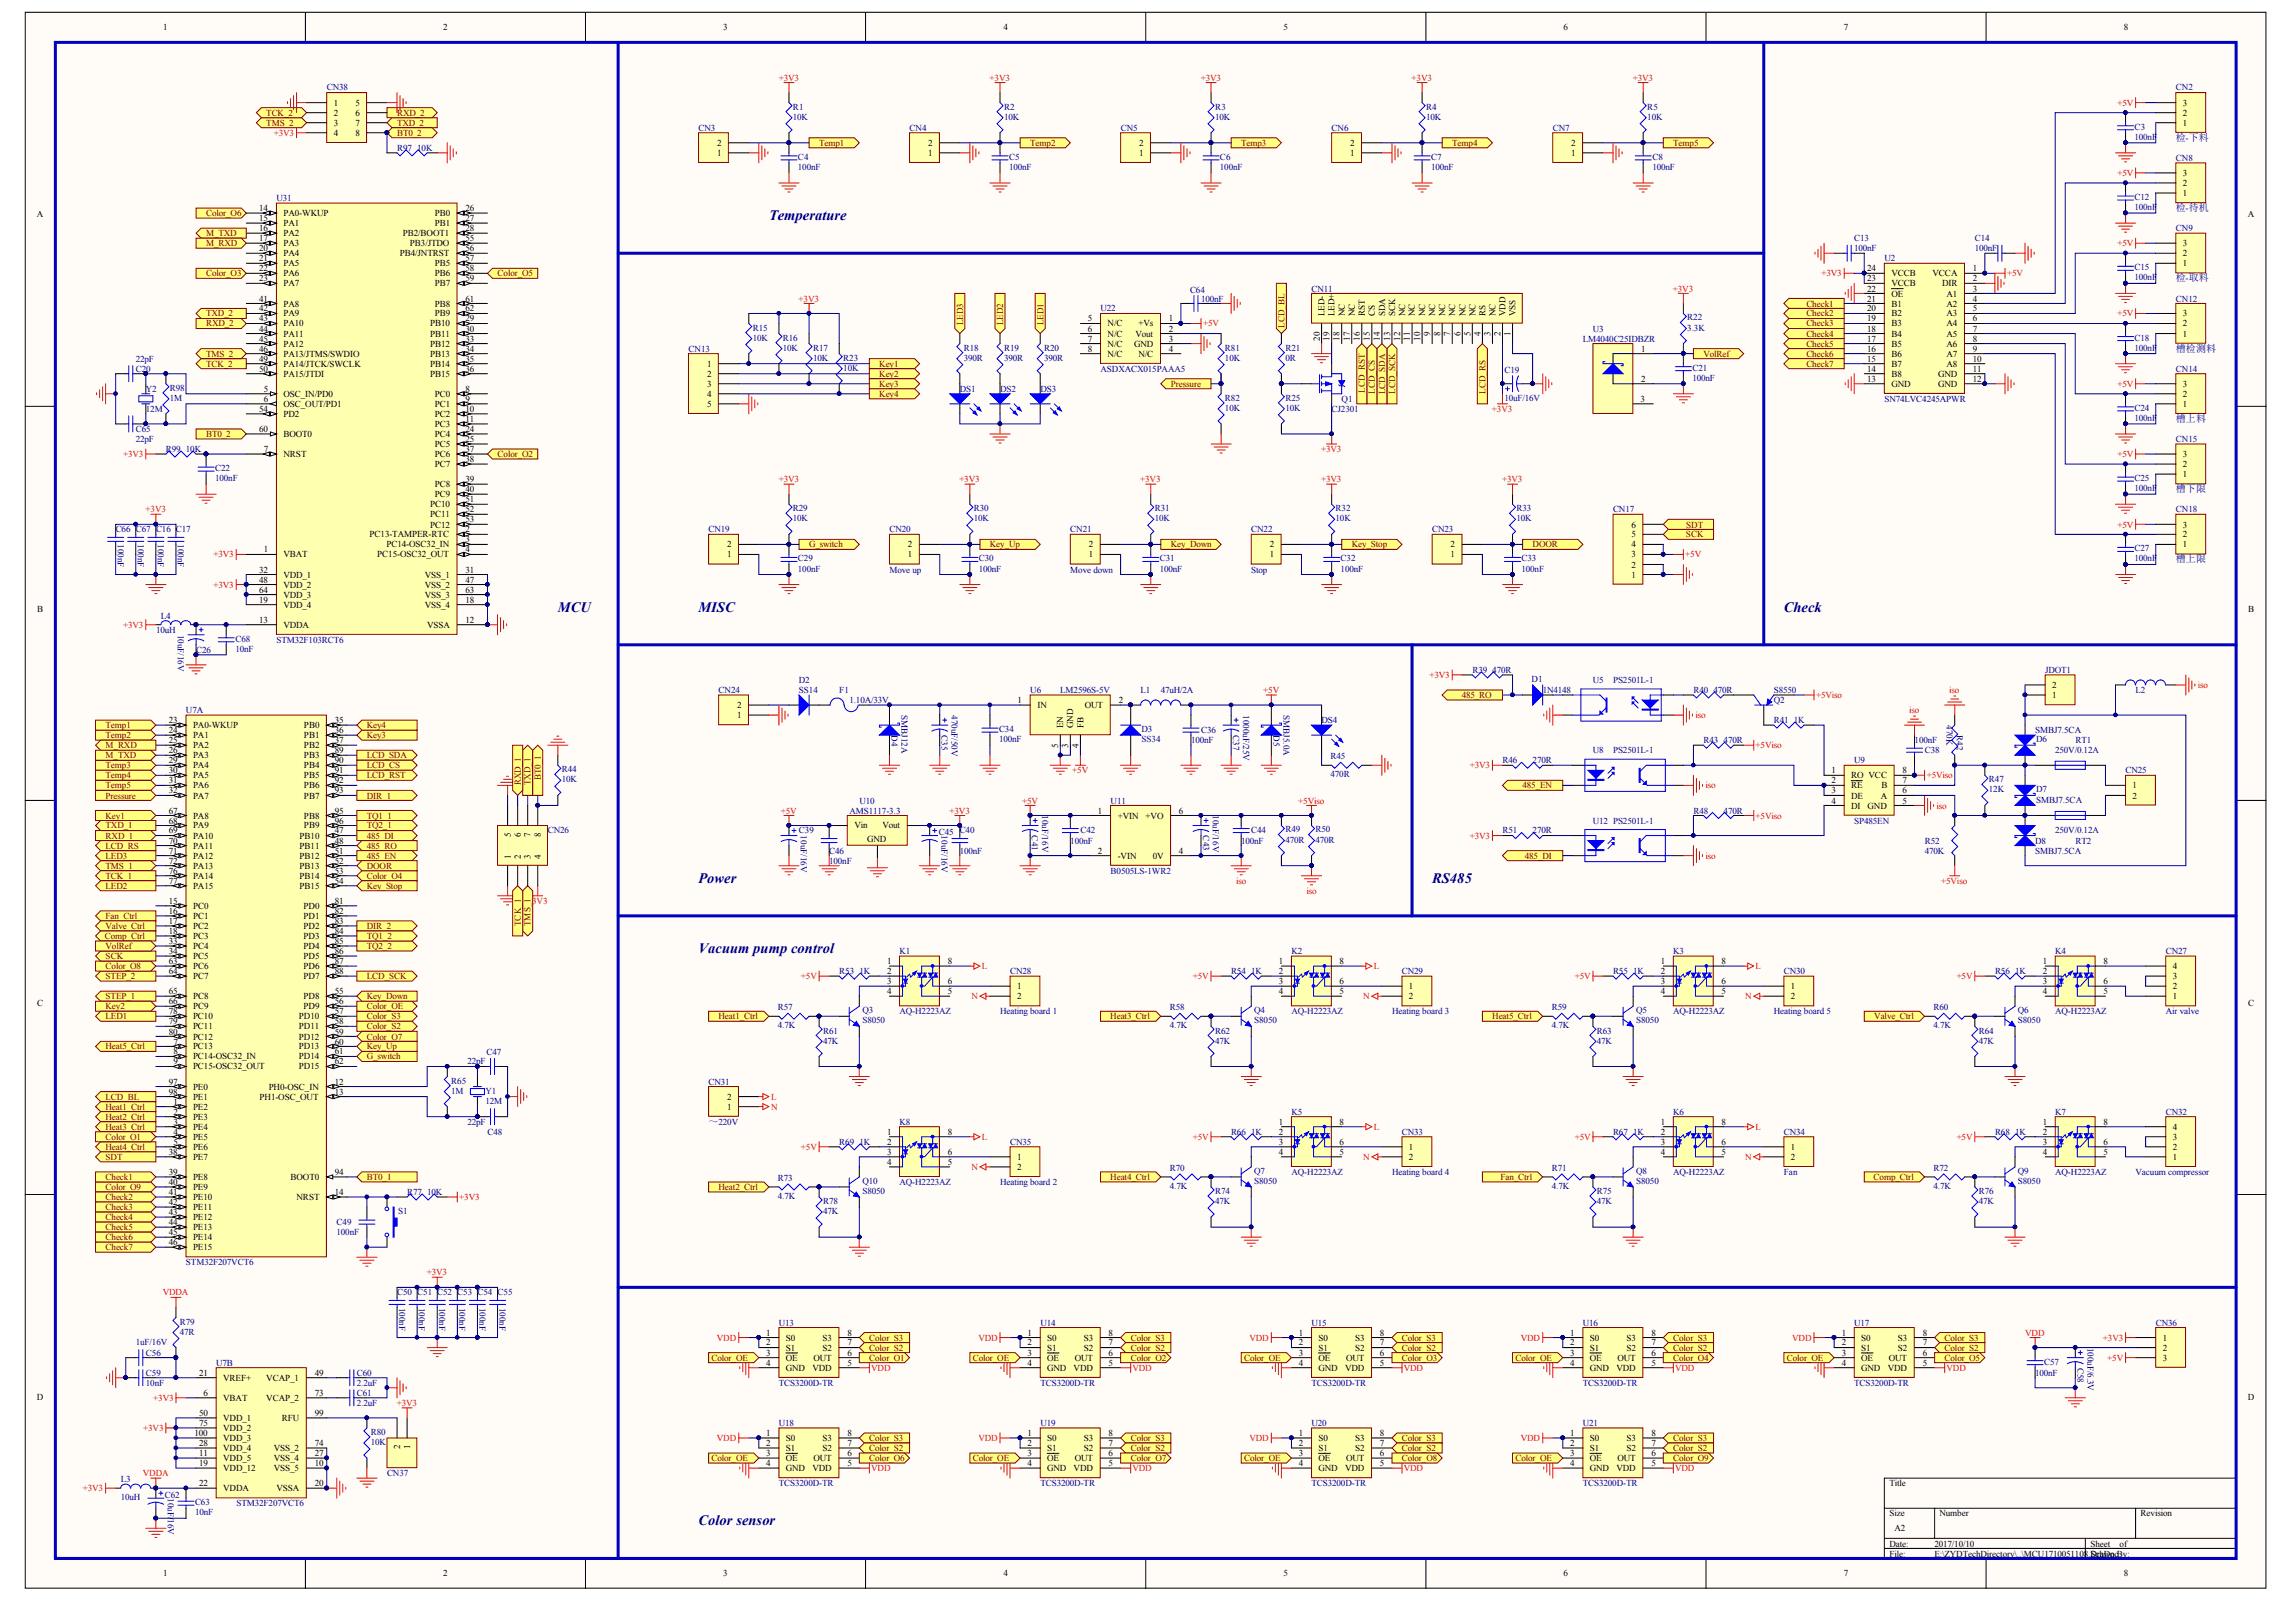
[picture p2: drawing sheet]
<svg xmlns="http://www.w3.org/2000/svg" width="289mm" height="202mm" viewBox="0 0 289 202" stroke-linecap="round" stroke-linejoin="round" font-family="sans-serif">
<defs><g id="words">
<g font-size="1.8" fill="#000080">
<text x="96.8" y="27.7">Temperature</text>
<text x="70.2" y="77">MCU</text>
<text x="87.9" y="77">MISC</text>
<text x="224.6" y="77">Check</text>
<text x="87.9" y="111.1">Power</text>
<text x="180.3" y="111.1">RS485</text>
<text x="87.9" y="119.9">Vacuum pumpcontrol</text>
<text x="87.9" y="191.9">Color sensor</text>
</g>
<g font-size="1.3" fill="#000080">
<text x="273.9" y="17.7">检-下料</text>
<text x="273.9" y="26.6">检-待机</text>
<text x="273.9" y="35.4">检-取料</text>
<text x="273.9" y="44.3">槽检测料</text>
<text x="273.9" y="53.1">槽上料</text>
<text x="273.9" y="62">槽下限</text>
<text x="273.9" y="70.8">槽上限</text>
<text x="89.2" y="141.6">～220V</text>
</g>
<g font-size="1.1">
<text x="20.5" y="3.8">1</text>
<text x="55.8" y="3.8">2</text>
<text x="91.1" y="3.8">3</text>
<text x="126.3" y="3.8">4</text>
<text x="161.6" y="3.8">5</text>
<text x="196.8" y="3.8">6</text>
<text x="232.1" y="3.8">7</text>
<text x="267.4" y="3.8">8</text>
<text x="42" y="13.3">1</text>
<text x="42" y="14.6">2</text>
<text x="42" y="15.8">3</text>
<text x="42" y="17.1">4</text>
<text x="44.7" y="13.3">5</text>
<text x="44.7" y="14.6">6</text>
<text x="44.7" y="15.8">7</text>
<text x="44.7" y="17.1">8</text>
<text x="274.8" y="15.8">1</text>
<text x="274.8" y="14.6">2</text>
<text x="274.8" y="13.3">3</text>
<text x="90.3" y="19.6">1</text>
<text x="90.3" y="18.4">2</text>
<text x="116.8" y="19.6">1</text>
<text x="116.8" y="18.4">2</text>
<text x="143.4" y="19.6">1</text>
<text x="143.4" y="18.4">2</text>
<text x="170" y="19.6">1</text>
<text x="170" y="18.4">2</text>
<text x="197.8" y="19.6">1</text>
<text x="197.8" y="18.4">2</text>
<text x="274.8" y="23.4">2</text>
<text x="274.8" y="22.1">3</text>
<text x="4.7" y="27.3">A</text>
<text x="32.6" y="26.6">14</text>
<text x="32.6" y="27.8">15</text>
<text x="32.6" y="29.1">16</text>
<text x="35.7" y="27.2">PA0-WKUP</text>
<text x="35.7" y="28.5">PA1</text>
<text x="35.7" y="29.7">PA2</text>
<text x="50.7" y="29.7">PB2/BOOT1</text>
<text x="54.7" y="27.2">PB0</text>
<text x="54.7" y="28.5">PB1</text>
<text x="58.6" y="26.6">26</text>
<text x="58.6" y="27.8">27</text>
<text x="58.6" y="29.1">28</text>
<text x="274.8" y="24.7">1</text>
<text x="283" y="27.3">A</text>
<text x="32.6" y="30.3">17</text>
<text x="32.6" y="31.6">20</text>
<text x="32.6" y="32.9">21</text>
<text x="32.6" y="34.2">22</text>
<text x="32.6" y="35.4">23</text>
<text x="35.7" y="31">PA3</text>
<text x="35.7" y="32.3">PA4</text>
<text x="35.7" y="33.5">PA5</text>
<text x="35.7" y="34.8">PA6</text>
<text x="50.3" y="32.3">PB4/JNTRST</text>
<text x="51.6" y="31">PB3/JTDO</text>
<text x="54.7" y="33.5">PB5</text>
<text x="54.7" y="34.8">PB6</text>
<text x="58.6" y="30.3">55</text>
<text x="58.6" y="31.6">56</text>
<text x="58.6" y="32.9">57</text>
<text x="58.6" y="34.2">58</text>
<text x="58.6" y="35.4">59</text>
<text x="235.1" y="35.4">23</text>
<text x="235.1" y="34.2">24</text>
<text x="238.1" y="34.8">VCCB</text>
<text x="243.3" y="34.8">VCCA</text>
<text x="248.4" y="34.2">1</text>
<text x="248.4" y="35.4">2</text>
<text x="274.8" y="33.5">1</text>
<text x="274.8" y="32.3">2</text>
<text x="274.8" y="31">3</text>
<text x="32.6" y="38">41</text>
<text x="32.6" y="39.2">42</text>
<text x="32.6" y="40.5">43</text>
<text x="32.6" y="41.7">44</text>
<text x="35.7" y="36.1">PA7</text>
<text x="35.7" y="38.6">PA8</text>
<text x="35.7" y="39.8">PA9</text>
<text x="35.7" y="41.1">PA10</text>
<text x="54.1" y="41.1">PB10</text>
<text x="54.7" y="36.1">PB7</text>
<text x="54.7" y="38.6">PB8</text>
<text x="54.7" y="39.8">PB9</text>
<text x="58.6" y="38">61</text>
<text x="58.6" y="39.2">62</text>
<text x="58.6" y="40.5">29</text>
<text x="58.6" y="41.7">30</text>
<text x="136.9" y="41.7">6</text>
<text x="136.9" y="40.5">5</text>
<text x="139.4" y="41.1">N/C</text>
<text x="143.3" y="41.1">+Vs</text>
<text x="147.1" y="40.5">1</text>
<text x="147.1" y="41.7">2</text>
<text x="166.7" y="39.8" transform="rotate(-90 166.7 39.8)">LED-</text>
<text x="168" y="39.8" transform="rotate(-90 168 39.8)">LED+</text>
<text x="169.3" y="39.8" transform="rotate(-90 169.3 39.8)">NC</text>
<text x="170.6" y="39.8" transform="rotate(-90 170.6 39.8)">NC</text>
<text x="171.8" y="39.8" transform="rotate(-90 171.8 39.8)">RST</text>
<text x="173.1" y="39.8" transform="rotate(-90 173.1 39.8)">CS</text>
<text x="174.4" y="39.8" transform="rotate(-90 174.4 39.8)">SDA</text>
<text x="175.6" y="39.8" transform="rotate(-90 175.6 39.8)">SCK</text>
<text x="176.9" y="39.8" transform="rotate(-90 176.9 39.8)">NC</text>
<text x="178.1" y="39.8" transform="rotate(-90 178.1 39.8)">NC</text>
<text x="179.4" y="39.8" transform="rotate(-90 179.4 39.8)">NC</text>
<text x="180.7" y="39.8" transform="rotate(-90 180.7 39.8)">NC</text>
<text x="181.9" y="39.8" transform="rotate(-90 181.9 39.8)">NC</text>
<text x="183.2" y="39.8" transform="rotate(-90 183.2 39.8)">NC</text>
<text x="184.5" y="39.8" transform="rotate(-90 184.5 39.8)">NC</text>
<text x="185.8" y="39.8" transform="rotate(-90 185.8 39.8)">NC</text>
<text x="187" y="39.8" transform="rotate(-90 187 39.8)">RS</text>
<text x="188.3" y="39.8" transform="rotate(-90 188.3 39.8)">NC</text>
<text x="189.5" y="39.8" transform="rotate(-90 189.5 39.8)">VDD</text>
<text x="190.8" y="39.8" transform="rotate(-90 190.8 39.8)">VSS</text>
<text x="235.1" y="41.7">18</text>
<text x="235.1" y="40.5">19</text>
<text x="235.1" y="39.2">20</text>
<text x="235.1" y="38">21</text>
<text x="235.1" y="36.7">22</text>
<text x="238.1" y="41.1">B3</text>
<text x="238.1" y="39.8">B2</text>
<text x="238.1" y="38.6">B1</text>
<text x="238.1" y="37.3">OE</text>
<text x="238.1" y="36.1">VCCB</text>
<text x="244.5" y="36.1">DIR</text>
<text x="245.1" y="37.3">A1</text>
<text x="245.1" y="38.6">A2</text>
<text x="245.1" y="39.8">A3</text>
<text x="245.1" y="41.1">A4</text>
<text x="248.4" y="36.7">3</text>
<text x="248.4" y="38">4</text>
<text x="248.4" y="39.2">5</text>
<text x="248.4" y="40.5">6</text>
<text x="248.4" y="41.7">7</text>
<text x="274.8" y="41.1">2</text>
<text x="274.8" y="39.8">3</text>
<text x="32.6" y="43">45</text>
<text x="32.6" y="44.3">46</text>
<text x="32.6" y="45.5">49</text>
<text x="32.6" y="46.8">50</text>
<text x="35.7" y="42.4">PA11</text>
<text x="35.7" y="43.6">PA12</text>
<text x="35.7" y="44.9">PA13/JTMS/SWDIO</text>
<text x="35.7" y="46.2">PA14/JTCK/SWCLK</text>
<text x="35.7" y="47.4">PA15/JTDI</text>
<text x="54.1" y="42.4">PB11</text>
<text x="54.1" y="43.6">PB12</text>
<text x="54.1" y="44.9">PB13</text>
<text x="54.1" y="46.2">PB14</text>
<text x="54.1" y="47.4">PB15</text>
<text x="58.6" y="43">33</text>
<text x="58.6" y="44.3">34</text>
<text x="58.6" y="45.5">35</text>
<text x="58.6" y="46.8">36</text>
<text x="89" y="46.2">1</text>
<text x="89" y="47.4">2</text>
<text x="136.9" y="44.3">8</text>
<text x="136.9" y="43">7</text>
<text x="139.4" y="44.9">N/C</text>
<text x="139.4" y="43.6">N/C</text>
<text x="139.4" y="42.4">N/C</text>
<text x="142.8" y="43.6">GND</text>
<text x="143" y="42.4">Vout</text>
<text x="143.3" y="44.9">N/C</text>
<text x="147.1" y="43">3</text>
<text x="147.1" y="44.3">4</text>
<text x="166.2" y="42.9" transform="rotate(-90 166.2 42.9)">20</text>
<text x="167.4" y="42.9" transform="rotate(-90 167.4 42.9)">19</text>
<text x="168.7" y="42.9" transform="rotate(-90 168.7 42.9)">18</text>
<text x="169.9" y="42.9" transform="rotate(-90 169.9 42.9)">17</text>
<text x="171.2" y="42.9" transform="rotate(-90 171.2 42.9)">16</text>
<text x="172.5" y="42.9" transform="rotate(-90 172.5 42.9)">15</text>
<text x="173.7" y="42.9" transform="rotate(-90 173.7 42.9)">14</text>
<text x="175" y="42.9" transform="rotate(-90 175 42.9)">13</text>
<text x="176.3" y="42.9" transform="rotate(-90 176.3 42.9)">12</text>
<text x="177.5" y="42.9" transform="rotate(-90 177.5 42.9)">11</text>
<text x="178.8" y="42.9" transform="rotate(-90 178.8 42.9)">10</text>
<text x="180" y="42.3" transform="rotate(-90 180 42.3)">9</text>
<text x="181.3" y="42.3" transform="rotate(-90 181.3 42.3)">8</text>
<text x="182.6" y="42.3" transform="rotate(-90 182.6 42.3)">7</text>
<text x="183.8" y="42.3" transform="rotate(-90 183.8 42.3)">6</text>
<text x="185.1" y="42.3" transform="rotate(-90 185.1 42.3)">5</text>
<text x="186.4" y="42.3" transform="rotate(-90 186.4 42.3)">4</text>
<text x="187.7" y="42.3" transform="rotate(-90 187.7 42.3)">3</text>
<text x="188.9" y="42.3" transform="rotate(-90 188.9 42.3)">2</text>
<text x="190.2" y="42.3" transform="rotate(-90 190.2 42.3)">1</text>
<text x="206.6" y="44.3">1</text>
<text x="235.1" y="46.8">14</text>
<text x="235.1" y="45.5">15</text>
<text x="235.1" y="44.3">16</text>
<text x="235.1" y="43">17</text>
<text x="238.1" y="47.4">B8</text>
<text x="238.1" y="46.2">B7</text>
<text x="238.1" y="44.9">B6</text>
<text x="238.1" y="43.6">B5</text>
<text x="238.1" y="42.4">B4</text>
<text x="244" y="47.4">GND</text>
<text x="245.1" y="42.4">A5</text>
<text x="245.1" y="43.6">A6</text>
<text x="245.1" y="44.9">A7</text>
<text x="245.1" y="46.2">A8</text>
<text x="248.4" y="43">8</text>
<text x="248.4" y="44.3">9</text>
<text x="248.4" y="45.5">10</text>
<text x="248.4" y="46.8">11</text>
<text x="274.8" y="42.4">1</text>
<text x="32.6" y="51.8">54</text>
<text x="33.2" y="49.3">5</text>
<text x="33.2" y="50.6">6</text>
<text x="35.7" y="49.9">OSC_IN/PD0</text>
<text x="35.7" y="51.2">OSC_OUT/PD1</text>
<text x="35.7" y="52.5">PD2</text>
<text x="54.7" y="49.9">PC0</text>
<text x="54.7" y="51.2">PC1</text>
<text x="54.7" y="52.5">PC2</text>
<text x="54.7" y="53.7">PC3</text>
<text x="58.6" y="49.3">8</text>
<text x="58.6" y="50.6">9</text>
<text x="58.6" y="51.8">10</text>
<text x="58.6" y="53.1">11</text>
<text x="89" y="48.7">3</text>
<text x="89" y="49.9">4</text>
<text x="89" y="51.2">5</text>
<text x="206.5" y="50.6">3</text>
<text x="206.6" y="48.1">2</text>
<text x="235.1" y="48.1">13</text>
<text x="238.1" y="48.7">GND</text>
<text x="244" y="48.7">GND</text>
<text x="248.4" y="48.1">12</text>
<text x="274.8" y="51.2">1</text>
<text x="274.8" y="49.9">2</text>
<text x="274.8" y="48.7">3</text>
<text x="32.6" y="54.4">60</text>
<text x="33.2" y="56.9">7</text>
<text x="35.7" y="55">BOOT0</text>
<text x="35.7" y="57.5">NRST</text>
<text x="54.7" y="55">PC4</text>
<text x="54.7" y="56.3">PC5</text>
<text x="54.7" y="57.5">PC6</text>
<text x="54.7" y="58.8">PC7</text>
<text x="58.6" y="54.4">24</text>
<text x="58.6" y="55.7">25</text>
<text x="58.6" y="56.9">37</text>
<text x="58.6" y="58.1">38</text>
<text x="274.8" y="58.8">2</text>
<text x="274.8" y="57.5">3</text>
<text x="54.1" y="63.9">PC10</text>
<text x="54.1" y="65.1">PC11</text>
<text x="54.7" y="61.3">PC8</text>
<text x="54.7" y="62.6">PC9</text>
<text x="58.6" y="60.7">39</text>
<text x="58.6" y="62">40</text>
<text x="58.6" y="63.2">51</text>
<text x="58.6" y="64.5">52</text>
<text x="58.6" y="65.8">53</text>
<text x="274.8" y="60.1">1</text>
<text x="33.2" y="69.5">1</text>
<text x="35.7" y="70.2">VBAT</text>
<text x="46.5" y="67.6">PC13-TAMPER-RTC</text>
<text x="47.5" y="70.2">PC15-OSC32_OUT</text>
<text x="48.6" y="68.9">PC14-OSC32_IN</text>
<text x="54.1" y="66.4">PC12</text>
<text x="58.6" y="67">2</text>
<text x="58.6" y="68.3">3</text>
<text x="58.6" y="69.5">4</text>
<text x="91.6" y="70.2">1</text>
<text x="91.6" y="68.9">2</text>
<text x="114.3" y="70.2">1</text>
<text x="114.3" y="68.9">2</text>
<text x="137.1" y="70.2">1</text>
<text x="137.1" y="68.9">2</text>
<text x="159.8" y="70.2">1</text>
<text x="159.8" y="68.9">2</text>
<text x="182.6" y="70.2">1</text>
<text x="182.6" y="68.9">2</text>
<text x="205.4" y="71.4">2</text>
<text x="205.4" y="70.2">3</text>
<text x="205.4" y="68.9">4</text>
<text x="205.4" y="67.6">5</text>
<text x="205.4" y="66.4">6</text>
<text x="274.8" y="68.9">1</text>
<text x="274.8" y="67.6">2</text>
<text x="274.8" y="66.4">3</text>
<text x="4.7" y="77">B</text>
<text x="32.6" y="72.1">32</text>
<text x="32.6" y="73.3">48</text>
<text x="32.6" y="74.6">64</text>
<text x="32.6" y="75.9">19</text>
<text x="35.7" y="72.7">VDD_1</text>
<text x="35.7" y="74">VDD_2</text>
<text x="35.7" y="75.2">VDD_3</text>
<text x="35.7" y="76.5">VDD_4</text>
<text x="53.5" y="72.7">VSS_1</text>
<text x="53.5" y="74">VSS_2</text>
<text x="53.5" y="75.2">VSS_3</text>
<text x="53.5" y="76.5">VSS_4</text>
<text x="58.6" y="72.1">31</text>
<text x="58.6" y="73.3">47</text>
<text x="58.6" y="74.6">63</text>
<text x="58.6" y="75.9">18</text>
<text x="205.4" y="72.7">1</text>
<text x="283" y="77">B</text>
<text x="32.6" y="78.4">13</text>
<text x="35.7" y="79">VDDA</text>
<text x="53.8" y="79">VSSA</text>
<text x="58.6" y="78.4">12</text>
<text x="92.8" y="89.1">2</text>
<text x="128.1" y="88.5">1</text>
<text x="130.6" y="89.1">IN</text>
<text x="136.6" y="89.1">OUT</text>
<text x="140.8" y="88.5">2</text>
<text x="258.4" y="87.9">1</text>
<text x="258.4" y="86.6">2</text>
<text x="21.3" y="91">23</text>
<text x="21.3" y="92.3">24</text>
<text x="21.3" y="93.6">25</text>
<text x="21.3" y="94.8">26</text>
<text x="24.3" y="91.7">PA0-WKUP</text>
<text x="24.3" y="92.9">PA1</text>
<text x="24.3" y="94.2">PA2</text>
<text x="24.3" y="95.4">PA3</text>
<text x="38.3" y="91.7">PB0</text>
<text x="38.3" y="92.9">PB1</text>
<text x="38.3" y="94.2">PB2</text>
<text x="38.3" y="95.4">PB3</text>
<text x="42.2" y="91">35</text>
<text x="42.2" y="92.3">36</text>
<text x="42.2" y="93.6">37</text>
<text x="42.2" y="94.8">89</text>
<text x="92.8" y="90.4">1</text>
<text x="133.2" y="94.1" transform="rotate(-90 133.2 94.1)">5</text>
<text x="133.9" y="91.7" transform="rotate(-90 133.9 91.7)">EN</text>
<text x="134.5" y="94.1" transform="rotate(-90 134.5 94.1)">3</text>
<text x="135.1" y="91.7" transform="rotate(-90 135.1 91.7)">GND</text>
<text x="135.8" y="94.1" transform="rotate(-90 135.8 94.1)">4</text>
<text x="136.4" y="91.7" transform="rotate(-90 136.4 91.7)">FB</text>
<text x="21.3" y="96.1">29</text>
<text x="21.3" y="97.3">30</text>
<text x="21.3" y="98.6">31</text>
<text x="21.3" y="99.9">32</text>
<text x="24.3" y="96.7">PA4</text>
<text x="24.3" y="98">PA5</text>
<text x="24.3" y="99.2">PA6</text>
<text x="24.3" y="100.5">PA7</text>
<text x="38.3" y="96.7">PB4</text>
<text x="38.3" y="98">PB5</text>
<text x="38.3" y="99.2">PB6</text>
<text x="38.3" y="100.5">PB7</text>
<text x="42.2" y="96.1">90</text>
<text x="42.2" y="97.3">91</text>
<text x="42.2" y="98.6">92</text>
<text x="42.2" y="99.9">93</text>
<text x="230.6" y="97.3">1</text>
<text x="230.6" y="98.6">2</text>
<text x="230.6" y="99.9">3</text>
<text x="230.6" y="101.1">4</text>
<text x="233" y="98">RO VCC</text>
<text x="233" y="99.2">RE</text>
<text x="233" y="100.5">DE</text>
<text x="233" y="101.8">DI</text>
<text x="235.1" y="101.8">GND</text>
<text x="236.8" y="100.5">A</text>
<text x="236.8" y="99.2">B</text>
<text x="239.5" y="101.1">5</text>
<text x="239.5" y="99.9">6</text>
<text x="239.5" y="98.6">7</text>
<text x="239.5" y="97.3">8</text>
<text x="268.5" y="99.2">1</text>
<text x="268.5" y="100.5">2</text>
<text x="21.3" y="102.4">67</text>
<text x="21.3" y="103.7">68</text>
<text x="21.3" y="104.9">69</text>
<text x="21.3" y="106.2">70</text>
<text x="21.3" y="107.4">71</text>
<text x="24.3" y="103">PA8</text>
<text x="24.3" y="104.3">PA9</text>
<text x="24.3" y="105.5">PA10</text>
<text x="24.3" y="106.8">PA11</text>
<text x="37.7" y="105.5">PB10</text>
<text x="37.7" y="106.8">PB11</text>
<text x="38.3" y="103">PB8</text>
<text x="38.3" y="104.3">PB9</text>
<text x="42.2" y="102.4">95</text>
<text x="42.2" y="103.7">96</text>
<text x="42.2" y="104.9">47</text>
<text x="42.2" y="106.2">48</text>
<text x="42.2" y="107.4">51</text>
<text x="64.3" y="105.4" transform="rotate(-90 64.3 105.4)">5</text>
<text x="65.6" y="105.4" transform="rotate(-90 65.6 105.4)">6</text>
<text x="66.8" y="105.4" transform="rotate(-90 66.8 105.4)">7</text>
<text x="68.1" y="105.4" transform="rotate(-90 68.1 105.4)">8</text>
<text x="107.6" y="104.3">Vin</text>
<text x="109.2" y="105.9">GND</text>
<text x="111.1" y="104.3">Vout</text>
<text x="138.2" y="102.4">1</text>
<text x="138.2" y="107.4">2</text>
<text x="140.7" y="103">+VIN</text>
<text x="144.2" y="103">+VO</text>
<text x="148.4" y="107.4">4</text>
<text x="148.4" y="102.4">6</text>
<text x="21.3" y="108.7">72</text>
<text x="21.3" y="110">76</text>
<text x="21.3" y="111.3">77</text>
<text x="21.3" y="113.8">15</text>
<text x="24.3" y="108.1">PA12</text>
<text x="24.3" y="109.3">PA13</text>
<text x="24.3" y="110.6">PA14</text>
<text x="24.3" y="111.9">PA15</text>
<text x="37.7" y="108.1">PB12</text>
<text x="37.7" y="109.3">PB13</text>
<text x="37.7" y="110.6">PB14</text>
<text x="37.7" y="111.9">PB15</text>
<text x="42.2" y="108.7">52</text>
<text x="42.2" y="110">53</text>
<text x="42.2" y="111.3">54</text>
<text x="42.2" y="113.8">81</text>
<text x="64.3" y="108.1" transform="rotate(-90 64.3 108.1)">1</text>
<text x="65.6" y="108.1" transform="rotate(-90 65.6 108.1)">2</text>
<text x="66.8" y="108.1" transform="rotate(-90 66.8 108.1)">3</text>
<text x="68.1" y="108.1" transform="rotate(-90 68.1 108.1)">4</text>
<text x="140.7" y="108.1">-VIN</text>
<text x="145.1" y="108.1">0V</text>
<text x="21.3" y="115">16</text>
<text x="21.3" y="116.3">17</text>
<text x="21.3" y="117.6">18</text>
<text x="21.3" y="118.8">33</text>
<text x="24.3" y="114.4">PC0</text>
<text x="24.3" y="115.7">PC1</text>
<text x="24.3" y="116.9">PC2</text>
<text x="24.3" y="118.2">PC3</text>
<text x="24.3" y="119.5">PC4</text>
<text x="38.2" y="114.4">PD0</text>
<text x="38.2" y="115.7">PD1</text>
<text x="38.2" y="116.9">PD2</text>
<text x="38.2" y="118.2">PD3</text>
<text x="38.2" y="119.5">PD4</text>
<text x="42.2" y="115">82</text>
<text x="42.2" y="116.3">83</text>
<text x="42.2" y="117.6">84</text>
<text x="42.2" y="118.8">85</text>
<text x="21.3" y="120.1">34</text>
<text x="21.3" y="121.4">63</text>
<text x="21.3" y="122.6">64</text>
<text x="21.3" y="125.1">65</text>
<text x="24.3" y="120.7">PC5</text>
<text x="24.3" y="122">PC6</text>
<text x="24.3" y="123.2">PC7</text>
<text x="24.3" y="125.8">PC8</text>
<text x="38.2" y="120.7">PD5</text>
<text x="38.2" y="122">PD6</text>
<text x="38.2" y="123.2">PD7</text>
<text x="38.2" y="125.8">PD8</text>
<text x="42.2" y="120.1">86</text>
<text x="42.2" y="121.4">87</text>
<text x="42.2" y="122.6">88</text>
<text x="42.2" y="125.1">55</text>
<text x="111.7" y="121.4">1</text>
<text x="111.7" y="122.6">2</text>
<text x="111.7" y="123.9">3</text>
<text x="111.7" y="125.1">4</text>
<text x="119.3" y="125.1">5</text>
<text x="119.3" y="123.9">6</text>
<text x="119.3" y="121.4">8</text>
<text x="128.1" y="124.5">1</text>
<text x="128.1" y="125.8">2</text>
<text x="161" y="121.4">1</text>
<text x="161" y="122.6">2</text>
<text x="161" y="123.9">3</text>
<text x="161" y="125.1">4</text>
<text x="168.7" y="125.1">5</text>
<text x="168.7" y="123.9">6</text>
<text x="168.7" y="121.4">8</text>
<text x="177.4" y="124.5">1</text>
<text x="177.4" y="125.8">2</text>
<text x="209.1" y="121.4">1</text>
<text x="209.1" y="122.6">2</text>
<text x="209.1" y="123.9">3</text>
<text x="209.1" y="125.1">4</text>
<text x="216.7" y="125.1">5</text>
<text x="216.7" y="123.9">6</text>
<text x="216.7" y="121.4">8</text>
<text x="225.5" y="124.5">1</text>
<text x="225.5" y="125.8">2</text>
<text x="257.2" y="121.4">1</text>
<text x="257.2" y="122.6">2</text>
<text x="257.2" y="123.9">3</text>
<text x="257.2" y="125.1">4</text>
<text x="264.8" y="125.1">5</text>
<text x="264.8" y="123.9">6</text>
<text x="264.8" y="121.4">8</text>
<text x="273.6" y="125.8">1</text>
<text x="273.6" y="124.5">2</text>
<text x="273.6" y="123.2">3</text>
<text x="273.6" y="122">4</text>
<text x="4.7" y="126.6">C</text>
<text x="21.3" y="126.4">66</text>
<text x="21.3" y="127.7">78</text>
<text x="21.3" y="128.9">79</text>
<text x="21.3" y="130.2">80</text>
<text x="21.8" y="131.5">7</text>
<text x="24.3" y="127">PC9</text>
<text x="24.3" y="128.3">PC10</text>
<text x="24.3" y="129.6">PC11</text>
<text x="24.3" y="130.8">PC12</text>
<text x="37.6" y="128.3">PD10</text>
<text x="37.6" y="129.6">PD11</text>
<text x="37.6" y="130.8">PD12</text>
<text x="38.2" y="127">PD9</text>
<text x="42.2" y="126.4">56</text>
<text x="42.2" y="127.7">57</text>
<text x="42.2" y="128.9">58</text>
<text x="42.2" y="130.2">59</text>
<text x="42.2" y="131.5">60</text>
<text x="283" y="126.6">C</text>
<text x="21.3" y="136.5">97</text>
<text x="21.3" y="137.8">98</text>
<text x="21.8" y="132.7">8</text>
<text x="21.8" y="134">9</text>
<text x="24.3" y="132.1">PC13</text>
<text x="24.3" y="133.3">PC14-OSC32_IN</text>
<text x="24.3" y="134.6">PC15-OSC32_OUT</text>
<text x="24.3" y="137.2">PE0</text>
<text x="33.8" y="137.2">PH0-OSC_IN</text>
<text x="37.6" y="132.1">PD13</text>
<text x="37.6" y="133.3">PD14</text>
<text x="37.6" y="134.6">PD15</text>
<text x="42.2" y="136.5">12</text>
<text x="42.2" y="137.8">13</text>
<text x="42.2" y="132.7">61</text>
<text x="42.2" y="134">62</text>
<text x="21.8" y="139.1">1</text>
<text x="21.8" y="140.3">2</text>
<text x="21.8" y="141.6">3</text>
<text x="21.8" y="142.8">4</text>
<text x="24.3" y="138.4">PE1</text>
<text x="24.3" y="139.7">PE2</text>
<text x="24.3" y="140.9">PE3</text>
<text x="24.3" y="142.2">PE4</text>
<text x="24.3" y="143.5">PE5</text>
<text x="32.7" y="138.4">PH1-OSC_OUT</text>
<text x="91.6" y="139.7">1</text>
<text x="91.6" y="138.4">2</text>
<text x="111.7" y="142.8">1</text>
<text x="119.3" y="142.8">8</text>
<text x="161" y="141.6">1</text>
<text x="161" y="142.8">2</text>
<text x="168.7" y="141.6">8</text>
<text x="209.1" y="141.6">1</text>
<text x="209.1" y="142.8">2</text>
<text x="216.7" y="141.6">8</text>
<text x="257.2" y="141.6">1</text>
<text x="257.2" y="142.8">2</text>
<text x="264.8" y="141.6">8</text>
<text x="273.6" y="143.5">3</text>
<text x="273.6" y="142.2">4</text>
<text x="21.3" y="145.4">38</text>
<text x="21.3" y="147.9">39</text>
<text x="21.3" y="149.2">40</text>
<text x="21.8" y="144.1">5</text>
<text x="24.3" y="144.7">PE6</text>
<text x="24.3" y="146">PE7</text>
<text x="24.3" y="148.5">PE8</text>
<text x="24.3" y="149.8">PE9</text>
<text x="36.6" y="148.5">BOOT0</text>
<text x="42.2" y="147.9">94</text>
<text x="111.7" y="144.1">2</text>
<text x="111.7" y="145.4">3</text>
<text x="111.7" y="146.6">4</text>
<text x="119.3" y="146.6">5</text>
<text x="119.3" y="145.4">6</text>
<text x="128.1" y="146">1</text>
<text x="128.1" y="147.3">2</text>
<text x="161" y="144.1">3</text>
<text x="161" y="145.4">4</text>
<text x="168.7" y="145.4">5</text>
<text x="168.7" y="144.1">6</text>
<text x="177.4" y="144.7">1</text>
<text x="177.4" y="146">2</text>
<text x="209.1" y="144.1">3</text>
<text x="209.1" y="145.4">4</text>
<text x="216.7" y="145.4">5</text>
<text x="216.7" y="144.1">6</text>
<text x="225.5" y="144.7">1</text>
<text x="225.5" y="146">2</text>
<text x="257.2" y="144.1">3</text>
<text x="257.2" y="145.4">4</text>
<text x="264.8" y="145.4">5</text>
<text x="264.8" y="144.1">6</text>
<text x="273.6" y="146">1</text>
<text x="273.6" y="144.7">2</text>
<text x="21.3" y="150.4">41</text>
<text x="21.3" y="151.7">42</text>
<text x="21.3" y="152.9">43</text>
<text x="21.3" y="154.2">44</text>
<text x="21.3" y="155.5">45</text>
<text x="24.3" y="151">PE10</text>
<text x="24.3" y="152.3">PE11</text>
<text x="24.3" y="153.6">PE12</text>
<text x="24.3" y="154.8">PE13</text>
<text x="37.3" y="151">NRST</text>
<text x="42.2" y="150.4">14</text>
<text x="21.3" y="156.7">46</text>
<text x="24.3" y="156.1">PE14</text>
<text x="24.3" y="157.4">PE15</text>
<text x="25.1" y="173.2">21</text>
<text x="28.1" y="173.8">VREF+</text>
<text x="33.5" y="173.8">VCAP_1</text>
<text x="39.6" y="173.2">49</text>
<text x="96.5" y="168.1">1</text>
<text x="96.5" y="169.4">2</text>
<text x="96.5" y="170.6">3</text>
<text x="96.5" y="171.9">4</text>
<text x="98.9" y="168.8">S0</text>
<text x="98.9" y="170">S1</text>
<text x="98.9" y="171.3">OE</text>
<text x="98.9" y="172.5">GND</text>
<text x="102.3" y="172.5">VDD</text>
<text x="102.4" y="171.3">OUT</text>
<text x="103.5" y="170">S2</text>
<text x="103.5" y="168.8">S3</text>
<text x="106.7" y="171.9">5</text>
<text x="106.7" y="170.6">6</text>
<text x="106.7" y="169.4">7</text>
<text x="106.7" y="168.1">8</text>
<text x="129.4" y="168.1">1</text>
<text x="129.4" y="169.4">2</text>
<text x="129.4" y="170.6">3</text>
<text x="129.4" y="171.9">4</text>
<text x="131.8" y="168.8">S0</text>
<text x="131.8" y="170">S1</text>
<text x="131.8" y="171.3">OE</text>
<text x="131.8" y="172.5">GND</text>
<text x="135.2" y="172.5">VDD</text>
<text x="135.3" y="171.3">OUT</text>
<text x="136.4" y="170">S2</text>
<text x="136.4" y="168.8">S3</text>
<text x="139.6" y="171.9">5</text>
<text x="139.6" y="170.6">6</text>
<text x="139.6" y="169.4">7</text>
<text x="139.6" y="168.1">8</text>
<text x="163.5" y="168.1">1</text>
<text x="163.5" y="169.4">2</text>
<text x="163.5" y="170.6">3</text>
<text x="163.5" y="171.9">4</text>
<text x="166" y="168.8">S0</text>
<text x="166" y="170">S1</text>
<text x="166" y="171.3">OE</text>
<text x="166" y="172.5">GND</text>
<text x="169.3" y="172.5">VDD</text>
<text x="169.5" y="171.3">OUT</text>
<text x="170.6" y="170">S2</text>
<text x="170.6" y="168.8">S3</text>
<text x="173.7" y="171.9">5</text>
<text x="173.7" y="170.6">6</text>
<text x="173.7" y="169.4">7</text>
<text x="173.7" y="168.1">8</text>
<text x="197.7" y="168.1">1</text>
<text x="197.7" y="169.4">2</text>
<text x="197.7" y="170.6">3</text>
<text x="197.7" y="171.9">4</text>
<text x="200.1" y="168.8">S0</text>
<text x="200.1" y="170">S1</text>
<text x="200.1" y="171.3">OE</text>
<text x="200.1" y="172.5">GND</text>
<text x="203.5" y="172.5">VDD</text>
<text x="203.6" y="171.3">OUT</text>
<text x="204.8" y="170">S2</text>
<text x="204.8" y="168.8">S3</text>
<text x="207.9" y="171.9">5</text>
<text x="207.9" y="170.6">6</text>
<text x="207.9" y="169.4">7</text>
<text x="207.9" y="168.1">8</text>
<text x="231.9" y="168.1">1</text>
<text x="231.9" y="169.4">2</text>
<text x="231.9" y="170.6">3</text>
<text x="231.9" y="171.9">4</text>
<text x="234.3" y="168.8">S0</text>
<text x="234.3" y="170">S1</text>
<text x="234.3" y="171.3">OE</text>
<text x="234.3" y="172.5">GND</text>
<text x="237.7" y="172.5">VDD</text>
<text x="237.8" y="171.3">OUT</text>
<text x="238.9" y="170">S2</text>
<text x="238.9" y="168.8">S3</text>
<text x="242.1" y="171.9">5</text>
<text x="242.1" y="170.6">6</text>
<text x="242.1" y="169.4">7</text>
<text x="242.1" y="168.1">8</text>
<text x="272.3" y="168.8">1</text>
<text x="272.3" y="170">2</text>
<text x="272.3" y="171.3">3</text>
<text x="4.7" y="176.2">D</text>
<text x="25.1" y="178.2">50</text>
<text x="25.1" y="179.5">75</text>
<text x="25.6" y="175.7">6</text>
<text x="28.1" y="178.8">VDD_1</text>
<text x="28.1" y="176.3">VBAT</text>
<text x="33.5" y="176.3">VCAP_2</text>
<text x="35.5" y="178.8">RFU</text>
<text x="39.6" y="175.7">73</text>
<text x="39.6" y="178.2">99</text>
<text x="283" y="176.2">D</text>
<text x="24.5" y="180.7">100</text>
<text x="25.1" y="182">28</text>
<text x="25.1" y="183.3">11</text>
<text x="25.1" y="184.5">19</text>
<text x="28.1" y="180.1">VDD_2</text>
<text x="28.1" y="181.4">VDD_3</text>
<text x="28.1" y="182.6">VDD_4</text>
<text x="28.1" y="183.9">VDD_5</text>
<text x="28.1" y="185.2">VDD_12</text>
<text x="34.5" y="182.6">VSS_2</text>
<text x="34.5" y="183.9">VSS_4</text>
<text x="34.5" y="185.2">VSS_5</text>
<text x="39.6" y="182">74</text>
<text x="39.6" y="183.3">27</text>
<text x="39.6" y="184.5">10</text>
<text x="50.4" y="182.4" transform="rotate(-90 50.4 182.4)">2</text>
<text x="51.6" y="182.4" transform="rotate(-90 51.6 182.4)">1</text>
<text x="96.5" y="180.7">1</text>
<text x="96.5" y="182">2</text>
<text x="96.5" y="183.3">3</text>
<text x="96.5" y="184.5">4</text>
<text x="98.9" y="181.4">S0</text>
<text x="98.9" y="182.6">S1</text>
<text x="98.9" y="183.9">OE</text>
<text x="98.9" y="185.2">GND</text>
<text x="102.3" y="185.2">VDD</text>
<text x="102.4" y="183.9">OUT</text>
<text x="103.5" y="182.6">S2</text>
<text x="103.5" y="181.4">S3</text>
<text x="106.7" y="184.5">5</text>
<text x="106.7" y="183.3">6</text>
<text x="106.7" y="182">7</text>
<text x="106.7" y="180.7">8</text>
<text x="129.4" y="180.7">1</text>
<text x="129.4" y="182">2</text>
<text x="129.4" y="183.3">3</text>
<text x="129.4" y="184.5">4</text>
<text x="131.8" y="181.4">S0</text>
<text x="131.8" y="182.6">S1</text>
<text x="131.8" y="183.9">OE</text>
<text x="131.8" y="185.2">GND</text>
<text x="135.2" y="185.2">VDD</text>
<text x="135.3" y="183.9">OUT</text>
<text x="136.4" y="182.6">S2</text>
<text x="136.4" y="181.4">S3</text>
<text x="139.6" y="184.5">5</text>
<text x="139.6" y="183.3">6</text>
<text x="139.6" y="182">7</text>
<text x="139.6" y="180.7">8</text>
<text x="163.5" y="180.7">1</text>
<text x="163.5" y="182">2</text>
<text x="163.5" y="183.3">3</text>
<text x="163.5" y="184.5">4</text>
<text x="166" y="181.4">S0</text>
<text x="166" y="182.6">S1</text>
<text x="166" y="183.9">OE</text>
<text x="166" y="185.2">GND</text>
<text x="169.3" y="185.2">VDD</text>
<text x="169.5" y="183.9">OUT</text>
<text x="170.6" y="182.6">S2</text>
<text x="170.6" y="181.4">S3</text>
<text x="173.7" y="184.5">5</text>
<text x="173.7" y="183.3">6</text>
<text x="173.7" y="182">7</text>
<text x="173.7" y="180.7">8</text>
<text x="197.7" y="180.7">1</text>
<text x="197.7" y="182">2</text>
<text x="197.7" y="183.3">3</text>
<text x="197.7" y="184.5">4</text>
<text x="200.1" y="181.4">S0</text>
<text x="200.1" y="182.6">S1</text>
<text x="200.1" y="183.9">OE</text>
<text x="200.1" y="185.2">GND</text>
<text x="203.5" y="185.2">VDD</text>
<text x="203.6" y="183.9">OUT</text>
<text x="204.8" y="182.6">S2</text>
<text x="204.8" y="181.4">S3</text>
<text x="207.9" y="184.5">5</text>
<text x="207.9" y="183.3">6</text>
<text x="207.9" y="182">7</text>
<text x="207.9" y="180.7">8</text>
<text x="25.1" y="187.1">22</text>
<text x="28.1" y="187.7">VDDA</text>
<text x="34.8" y="187.7">VSSA</text>
<text x="39.6" y="187.1">20</text>
<text x="237.9" y="187.1">Title</text>
<text x="237.9" y="190.8">Size</text>
<text x="244.2" y="190.8">Number</text>
<text x="269.5" y="190.8">Revision</text>
<text x="237.9" y="194.7">Date:</text>
<text x="237.9" y="195.9">File:</text>
<text x="238.5" y="192.8">A2</text>
<text x="243.5" y="194.7">2017/10/10</text>
<text x="243.5" y="195.9">E:\ZYDTechDirectory\..\MCU1710051108.SchDn</text>
<text x="263.2" y="194.7">Sheet</text>
<text x="263.2" y="195.9">DrawocBy:</text>
<text x="266.8" y="194.7">of</text>
<text x="20.5" y="198.4">1</text>
<text x="55.8" y="198.4">2</text>
<text x="91.1" y="198.4">3</text>
<text x="126.3" y="198.4">4</text>
<text x="161.6" y="198.4">5</text>
<text x="196.8" y="198.4">6</text>
<text x="232.1" y="198.4">7</text>
<text x="267.4" y="198.4">8</text>
</g>
<g font-size="1.1" fill="#000080">
<text x="41.1" y="11.4">CN38</text>
<text x="273.9" y="11.4">CN2</text>
<text x="87.9" y="16.5">CN3</text>
<text x="99.8" y="13.8">R1</text>
<text x="99.8" y="15.1">10K</text>
<text x="114.5" y="16.5">CN4</text>
<text x="126.4" y="13.8">R2</text>
<text x="126.4" y="15.1">10K</text>
<text x="141.1" y="16.5">CN5</text>
<text x="153" y="13.8">R3</text>
<text x="153" y="15.1">10K</text>
<text x="167.6" y="16.5">CN6</text>
<text x="179.5" y="13.8">R4</text>
<text x="179.5" y="15.1">10K</text>
<text x="195.5" y="16.5">CN7</text>
<text x="207.4" y="13.8">R5</text>
<text x="207.4" y="15.1">10K</text>
<text x="268.7" y="16.3">C3</text>
<text x="268.7" y="17.6">100nF</text>
<text x="50" y="19">R97</text>
<text x="52.5" y="19">10K</text>
<text x="100.5" y="20.1">C4</text>
<text x="100.5" y="21.4">100nF</text>
<text x="127" y="20.1">C5</text>
<text x="127" y="21.4">100nF</text>
<text x="153.6" y="20.1">C6</text>
<text x="153.6" y="21.4">100nF</text>
<text x="180.2" y="20.1">C7</text>
<text x="180.2" y="21.4">100nF</text>
<text x="208" y="20.1">C8</text>
<text x="208" y="21.4">100nF</text>
<text x="273.9" y="20.2">CN8</text>
<text x="34.8" y="25.3">U31</text>
<text x="268.7" y="25.2">C12</text>
<text x="268.7" y="26.5">100nF</text>
<text x="273.9" y="29.1">CN9</text>
<text x="233.4" y="30.3">C13</text>
<text x="233.4" y="31.6">100nF</text>
<text x="237.2" y="32.9">U2</text>
<text x="248.6" y="30.3">C14</text>
<text x="248.6" y="31.6">100nF</text>
<text x="268.7" y="34">C15</text>
<text x="268.7" y="35.3">100nF</text>
<text x="94.8" y="41.6">R15</text>
<text x="138.6" y="39.2">U22</text>
<text x="149.8" y="36.8">C64</text>
<text x="151.2" y="38">100nF</text>
<text x="165.1" y="36.7">CN11</text>
<text x="200.5" y="41.7">U3</text>
<text x="212.4" y="40.3">R22</text>
<text x="212.4" y="41.6">3.3K</text>
<text x="273.9" y="38">CN12</text>
<text x="17.1" y="46.8">C20</text>
<text x="17.1" y="45.5">22pF</text>
<text x="86.7" y="44.3">CN13</text>
<text x="94.8" y="42.9">10K</text>
<text x="98.5" y="42.9">R16</text>
<text x="98.5" y="44.1">10K</text>
<text x="102.4" y="44.1">R17</text>
<text x="102.4" y="45.4">10K</text>
<text x="106.2" y="45.4">R23</text>
<text x="106.2" y="46.7">10K</text>
<text x="121.3" y="44.1">R18</text>
<text x="121.3" y="45.4">390R</text>
<text x="126.4" y="44.1">R19</text>
<text x="126.4" y="45.4">390R</text>
<text x="131.4" y="44.1">R20</text>
<text x="131.4" y="45.4">390R</text>
<text x="138.6" y="46.8">ASDXACX015PAAA5</text>
<text x="154.2" y="44.1">R81</text>
<text x="154.2" y="45.4">10K</text>
<text x="161.8" y="44.1">R21</text>
<text x="161.8" y="45.4">0R</text>
<text x="189.4" y="46.9">C19</text>
<text x="199.3" y="43">LM4040C25IDBZR</text>
<text x="213.1" y="46.7">C21</text>
<text x="213.1" y="47.9">100nF</text>
<text x="268.7" y="42.9">C18</text>
<text x="268.7" y="44.1">100nF</text>
<text x="273.9" y="46.8">CN14</text>
<text x="18.4" y="49.3">Y2</text>
<text x="18.4" y="51.8">12M</text>
<text x="21.4" y="49.2">R98</text>
<text x="21.4" y="50.4">1M</text>
<text x="120.8" y="49.3">DS1</text>
<text x="125.9" y="49.3">DS2</text>
<text x="131" y="49.3">DS3</text>
<text x="154.2" y="50.4">R82</text>
<text x="154.2" y="51.7">10K</text>
<text x="161.8" y="50.4">R25</text>
<text x="161.8" y="51.7">10K</text>
<text x="167.6" y="51.8">CJ2301</text>
<text x="168.9" y="50.6">Q1</text>
<text x="189.4" y="50.4">10uF/16V</text>
<text x="237.2" y="50.6">SN74LVC4245APWR</text>
<text x="268.7" y="51.7">C24</text>
<text x="268.7" y="53">100nF</text>
<text x="17.1" y="54.4">C65</text>
<text x="17.1" y="55.7">22pF</text>
<text x="20.9" y="56.9">R99</text>
<text x="23.4" y="56.9">10K</text>
<text x="27.1" y="59.3">C22</text>
<text x="273.9" y="55.7">CN15</text>
<text x="27.1" y="60.6">100nF</text>
<text x="99.8" y="64.4">R29</text>
<text x="99.8" y="65.6">10K</text>
<text x="122.6" y="64.4">R30</text>
<text x="122.6" y="65.6">10K</text>
<text x="145.4" y="64.4">R31</text>
<text x="145.4" y="65.6">10K</text>
<text x="168.1" y="64.4">R32</text>
<text x="168.1" y="65.6">10K</text>
<text x="190.9" y="64.4">R33</text>
<text x="190.9" y="65.6">10K</text>
<text x="203.1" y="64.5">CN17</text>
<text x="268.7" y="60.6">C25</text>
<text x="268.7" y="61.8">100nF</text>
<text x="273.9" y="64.5">CN18</text>
<text x="14.6" y="67">C66 C67 C16 C17</text>
<text x="14.8" y="68.5" transform="rotate(90 14.8 68.5)">100nF</text>
<text x="17.4" y="68.5" transform="rotate(90 17.4 68.5)">100nF</text>
<text x="19.9" y="68.5" transform="rotate(90 19.9 68.5)">100nF</text>
<text x="22.4" y="68.5" transform="rotate(90 22.4 68.5)">100nF</text>
<text x="89.2" y="67">CN19</text>
<text x="100.5" y="70.7">C29</text>
<text x="100.5" y="71.9">100nF</text>
<text x="112" y="67">CN20</text>
<text x="123.2" y="70.7">C30</text>
<text x="123.2" y="71.9">100nF</text>
<text x="134.7" y="67">CN21</text>
<text x="146" y="70.7">C31</text>
<text x="146" y="71.9">100nF</text>
<text x="157.5" y="67">CN22</text>
<text x="168.8" y="70.7">C32</text>
<text x="168.8" y="71.9">100nF</text>
<text x="180.3" y="67">CN23</text>
<text x="191.6" y="70.7">C33</text>
<text x="191.6" y="71.9">100nF</text>
<text x="268.7" y="69.4">C27</text>
<text x="268.7" y="70.7">100nF</text>
<text x="20.2" y="77.9">L4</text>
<text x="112" y="72.1">Move up</text>
<text x="134.7" y="72.1">Move down</text>
<text x="157.5" y="72.1">Stop</text>
<text x="19.6" y="79.6">10uH</text>
<text x="22.4" y="79.9" transform="rotate(90 22.4 79.9)">10uF/16V</text>
<text x="24.7" y="82.2">C26</text>
<text x="29.6" y="80.8">C68</text>
<text x="29.6" y="82.1">10nF</text>
<text x="34.8" y="80.9">STM32F103RCT6</text>
<text x="23.4" y="89.8">U7A</text>
<text x="90.5" y="87.2">CN24</text>
<text x="100.6" y="85.9">D2</text>
<text x="100.6" y="87.2">SS14</text>
<text x="105.7" y="87.2">F1</text>
<text x="106.9" y="88.5">1.10A/33V</text>
<text x="129.7" y="87.2">U6</text>
<text x="133.5" y="87.2">LM2596S-5V</text>
<text x="143.6" y="87.2">L1</text>
<text x="146.1" y="87.2">47uH/2A</text>
<text x="185.4" y="84.7">R39</text>
<text x="187.9" y="84.7">470R</text>
<text x="192.8" y="85.8">D1</text>
<text x="194.2" y="87.2">1N4148</text>
<text x="200.5" y="85.9">U5</text>
<text x="203.1" y="85.9">PS2501L-1</text>
<text x="213.2" y="87.2">R40</text>
<text x="215.7" y="87.2">470R</text>
<text x="223.3" y="88.5">Q2</text>
<text x="223.3" y="87.2">S8550</text>
<text x="257.5" y="84.7">JDOT1</text>
<text x="268.9" y="87.2">L2</text>
<text x="112.2" y="92.6" transform="rotate(90 112.2 92.6)">D4</text>
<text x="113.5" y="90" transform="rotate(90 113.5 90)">SMBJ12A</text>
<text x="118.5" y="92.6" transform="rotate(90 118.5 92.6)">C35</text>
<text x="119.8" y="90" transform="rotate(90 119.8 90)">470uF/50V</text>
<text x="125.8" y="92.2">C34</text>
<text x="125.8" y="93.4">100nF</text>
<text x="143.7" y="92.2">D3</text>
<text x="143.7" y="93.4">SS34</text>
<text x="149.9" y="93.6">100nF</text>
<text x="151.2" y="92.3">C36</text>
<text x="155.2" y="92.6" transform="rotate(90 155.2 92.6)">C37</text>
<text x="156.5" y="90" transform="rotate(90 156.5 90)">1000uF/25V</text>
<text x="160.3" y="92.6" transform="rotate(90 160.3 92.6)">D5</text>
<text x="161.6" y="90" transform="rotate(90 161.6 90)">SMBJ5.0A</text>
<text x="166.4" y="91">DS4</text>
<text x="167.5" y="95.6">R45</text>
<text x="200.5" y="94.8">U8</text>
<text x="203.1" y="94.8">PS2501L-1</text>
<text x="214.5" y="93.6">R43</text>
<text x="217" y="93.6">470R</text>
<text x="223.3" y="91">R41</text>
<text x="225.8" y="91">1K</text>
<text x="241" y="93.6">100nF</text>
<text x="242.3" y="94.8">C38</text>
<text x="245.1" y="91.3" transform="rotate(90 245.1 91.3)">470K</text>
<text x="246.3" y="92.6" transform="rotate(90 246.3 92.6)">R42</text>
<text x="256.2" y="92.3">SMBJ7.5CA</text>
<text x="256.3" y="93.4">D6</text>
<text x="258.7" y="94.8">250V/0.12A</text>
<text x="261.3" y="93.6">RT1</text>
<text x="70.7" y="97.2">R44</text>
<text x="70.7" y="98.5">10K</text>
<text x="108.2" y="101.1">U10</text>
<text x="139.8" y="101.1">U11</text>
<text x="167.5" y="97.8">470R</text>
<text x="189.1" y="96.1">R46</text>
<text x="193" y="96.1">270R</text>
<text x="233.4" y="96.1">U9</text>
<text x="250.4" y="98.5">R47</text>
<text x="250.4" y="99.7">12K</text>
<text x="256.3" y="99.7">D7</text>
<text x="256.3" y="101">SMBJ7.5CA</text>
<text x="267.6" y="97.3">CN25</text>
<text x="69" y="104.9">CN26</text>
<text x="100.6" y="104.9">C39</text>
<text x="100.8" y="105.2" transform="rotate(90 100.8 105.2)">10uF/16V</text>
<text x="104.4" y="107.4">C46</text>
<text x="106.9" y="102.4">AMS1117-3.3</text>
<text x="118.2" y="105.2">C45 C40</text>
<text x="118.5" y="105.2" transform="rotate(90 118.5 105.2)">10uF/16V</text>
<text x="120.8" y="107.4">100nF</text>
<text x="129.9" y="105.2" transform="rotate(90 129.9 105.2)">C41</text>
<text x="131.2" y="102.6" transform="rotate(90 131.2 102.6)">10uF/16V</text>
<text x="134.7" y="106.2">100nF</text>
<text x="136" y="104.9">C42</text>
<text x="151.5" y="105.2" transform="rotate(90 151.5 105.2)">C43</text>
<text x="152.7" y="102.6" transform="rotate(90 152.7 102.6)">10uF/16V</text>
<text x="156.2" y="106.2">100nF</text>
<text x="157.5" y="104.9">C44</text>
<text x="161.8" y="104.8">R49</text>
<text x="161.8" y="106">470R</text>
<text x="165.6" y="104.8">R50</text>
<text x="165.6" y="106">470R</text>
<text x="189.1" y="104.9">R51</text>
<text x="193" y="104.9">270R</text>
<text x="200.5" y="103.7">U12 PS2501L-1</text>
<text x="213.2" y="102.4">R48</text>
<text x="217" y="102.4">470R</text>
<text x="233.4" y="103.7">SP485EN</text>
<text x="242.3" y="106.2">R52</text>
<text x="242.3" y="107.4">470K</text>
<text x="256.2" y="106.2">D8</text>
<text x="256.2" y="107.4">SMBJ7.5CA</text>
<text x="258.7" y="104.9">250V/0.12A</text>
<text x="261.3" y="106.2">RT2</text>
<text x="104.4" y="108.7">100nF</text>
<text x="139.8" y="110">B0505LS-1WR2</text>
<text x="105.7" y="122.6">R53</text>
<text x="108.2" y="122.6">1K</text>
<text x="113.2" y="120.1">K1</text>
<text x="127.2" y="122.6">CN28</text>
<text x="155" y="122.6">R54</text>
<text x="157.5" y="122.6">1K</text>
<text x="162.6" y="120.1">K2</text>
<text x="176.5" y="122.6">CN29</text>
<text x="203.1" y="122.6">R55</text>
<text x="205.6" y="122.6">1K</text>
<text x="210.6" y="120.1">K3</text>
<text x="224.6" y="122.6">CN30</text>
<text x="251.2" y="122.6">R56</text>
<text x="253.7" y="122.6">1K</text>
<text x="258.7" y="120.1">K4</text>
<text x="272.7" y="120.1">CN27</text>
<text x="97.9" y="127.2">R57</text>
<text x="97.9" y="129.4">4.7K</text>
<text x="103.6" y="130.1">R61</text>
<text x="103.6" y="131.4">47K</text>
<text x="108.6" y="127.5">Q3</text>
<text x="108.6" y="128.8">S8050</text>
<text x="113.2" y="127.7">AQ-H2223AZ</text>
<text x="125.9" y="127.7">Heating board 1</text>
<text x="147.3" y="127.2">R58</text>
<text x="147.3" y="129.4">4.7K</text>
<text x="153" y="130.1">R62</text>
<text x="153" y="131.4">47K</text>
<text x="157.9" y="127.5">Q4</text>
<text x="157.9" y="128.8">S8050</text>
<text x="162.6" y="127.7">AQ-H2223AZ</text>
<text x="175.3" y="127.7">Heating board 3</text>
<text x="195.4" y="127.2">R59</text>
<text x="195.4" y="129.4">4.7K</text>
<text x="201" y="130.1">R63</text>
<text x="201" y="131.4">47K</text>
<text x="206" y="127.5">Q5</text>
<text x="206" y="128.8">S8050</text>
<text x="210.6" y="127.7">AQ-H2223AZ</text>
<text x="223.3" y="127.7">Heating board 5</text>
<text x="243.4" y="127.2">R60</text>
<text x="243.4" y="129.4">4.7K</text>
<text x="249.1" y="130.1">R64</text>
<text x="249.1" y="131.4">47K</text>
<text x="254" y="127.5">Q6</text>
<text x="254" y="128.8">S8050</text>
<text x="258.7" y="127.7">AQ-H2223AZ</text>
<text x="272.7" y="127.7">Air valve</text>
<text x="56.8" y="136.4">R65</text>
<text x="56.8" y="137.7">1M</text>
<text x="58.8" y="134">22pF</text>
<text x="61.1" y="137.7">Y1</text>
<text x="61.3" y="132.8">C47</text>
<text x="89.2" y="136.5">CN31</text>
<text x="58.8" y="141.6">22pF</text>
<text x="61.1" y="138.9">12M</text>
<text x="61.4" y="142.8">C48</text>
<text x="113.2" y="141.6">K8</text>
<text x="155" y="142.8">R66</text>
<text x="157.5" y="142.8">1K</text>
<text x="162.6" y="140.3">K5</text>
<text x="176.5" y="142.8">CN33</text>
<text x="203.1" y="142.8">R67</text>
<text x="205.6" y="142.8">1K</text>
<text x="210.6" y="140.3">K6</text>
<text x="224.6" y="142.8">CN34</text>
<text x="251.2" y="142.8">R68</text>
<text x="253.7" y="142.8">1K</text>
<text x="258.7" y="140.3">K7</text>
<text x="272.7" y="140.3">CN32</text>
<text x="97.9" y="148.7">R73</text>
<text x="105.7" y="144.1">R69</text>
<text x="108.2" y="144.1">1K</text>
<text x="108.6" y="149">Q10</text>
<text x="113.2" y="149.2">AQ-H2223AZ</text>
<text x="125.9" y="149.2">Heating board 2</text>
<text x="127.2" y="144.1">CN35</text>
<text x="147.3" y="147.4">R70</text>
<text x="147.3" y="149.7">4.7K</text>
<text x="157.9" y="147.8">Q7</text>
<text x="157.9" y="149">S8050</text>
<text x="162.6" y="147.9">AQ-H2223AZ</text>
<text x="175.3" y="147.9">Heating board 4</text>
<text x="195.4" y="147.4">R71</text>
<text x="195.4" y="149.7">4.7K</text>
<text x="206" y="147.8">Q8</text>
<text x="206" y="149">S8050</text>
<text x="210.6" y="147.9">AQ-H2223AZ</text>
<text x="224.6" y="147.9">Fan</text>
<text x="243.4" y="147.4">R72</text>
<text x="243.4" y="149.7">4.7K</text>
<text x="254" y="147.8">Q9</text>
<text x="254" y="149">S8050</text>
<text x="258.7" y="147.9">AQ-H2223AZ</text>
<text x="268.9" y="147.9">Vacuum compressor</text>
<text x="42.4" y="154.2">C49</text>
<text x="42.4" y="155.5">100nF</text>
<text x="50.1" y="152.8">S1</text>
<text x="51.3" y="150.4">R77</text>
<text x="53.8" y="150.4">10K</text>
<text x="97.9" y="150.9">4.7K</text>
<text x="103.6" y="151.5">R78</text>
<text x="103.6" y="152.8">47K</text>
<text x="108.6" y="150.3">S8050</text>
<text x="153" y="150.3">R74</text>
<text x="153" y="151.5">47K</text>
<text x="201" y="150.3">R75</text>
<text x="201" y="151.5">47K</text>
<text x="249.1" y="150.3">R76</text>
<text x="249.1" y="151.5">47K</text>
<text x="23.4" y="159.3">STM32F207VCT6</text>
<text x="22.6" y="166.7">R79</text>
<text x="22.6" y="168">47R</text>
<text x="50" y="163">C50 C51 C52 C53 C54 C55</text>
<text x="50.2" y="164.6" transform="rotate(90 50.2 164.6)">100nF</text>
<text x="52.7" y="164.6" transform="rotate(90 52.7 164.6)">100nF</text>
<text x="55.3" y="164.6" transform="rotate(90 55.3 164.6)">100nF</text>
<text x="57.8" y="164.6" transform="rotate(90 57.8 164.6)">100nF</text>
<text x="60.4" y="164.6" transform="rotate(90 60.4 164.6)">100nF</text>
<text x="62.9" y="164.6" transform="rotate(90 62.9 164.6)">100nF</text>
<text x="98" y="166.9">U13</text>
<text x="131" y="166.9">U14</text>
<text x="165.1" y="166.9">U15</text>
<text x="199.3" y="166.9">U16</text>
<text x="233.4" y="166.9">U17</text>
<text x="271.4" y="166.9">CN36</text>
<text x="17.1" y="169.4">1uF/16V</text>
<text x="18.4" y="173.2">C59</text>
<text x="18.4" y="170.6">C56</text>
<text x="27.2" y="171.9">U7B</text>
<text x="44.9" y="173.2">C60</text>
<text x="256.2" y="173.2">100nF</text>
<text x="257.3" y="171.8">C57</text>
<text x="261.5" y="172.1" transform="rotate(90 261.5 172.1)">C58</text>
<text x="262.8" y="169.6" transform="rotate(90 262.8 169.6)">100uF/6.3V</text>
<text x="18.4" y="174.4">10nF</text>
<text x="44.9" y="174.4">2.2uF</text>
<text x="44.9" y="175.7">C61</text>
<text x="44.9" y="177">2.2uF</text>
<text x="98" y="174.4">TCS3200D-TR</text>
<text x="98" y="179.5">U18</text>
<text x="131" y="174.4">TCS3200D-TR</text>
<text x="131" y="179.5">U19</text>
<text x="165.1" y="174.4">TCS3200D-TR</text>
<text x="165.1" y="179.5">U20</text>
<text x="199.3" y="174.4">TCS3200D-TR</text>
<text x="199.3" y="179.5">U21</text>
<text x="233.4" y="174.4">TCS3200D-TR</text>
<text x="46.7" y="180.6">R80</text>
<text x="46.7" y="181.9">10K</text>
<text x="48.7" y="185.8">CN37</text>
<text x="15.2" y="186.6">L3</text>
<text x="15.2" y="188.8">10uH</text>
<text x="20.7" y="188.6">C62</text>
<text x="21.1" y="188.6" transform="rotate(90 21.1 188.6)">10uF/</text>
<text x="21.1" y="191.2" transform="rotate(90 21.1 191.2)">16V</text>
<text x="24.6" y="189.5">C63</text>
<text x="24.6" y="190.7">10nF</text>
<text x="29.8" y="189.6">STM32F207VCT6</text>
<text x="98" y="187.1">TCS3200D-TR</text>
<text x="131" y="187.1">TCS3200D-TR</text>
<text x="165.1" y="187.1">TCS3200D-TR</text>
<text x="199.3" y="187.1">TCS3200D-TR</text>
</g>
<g font-size="1.1" fill="#f00">
<text x="98" y="10.2">+3V3</text>
<text x="124.6" y="10.2">+3V3</text>
<text x="151.2" y="10.2">+3V3</text>
<text x="177.7" y="10.2">+3V3</text>
<text x="205.6" y="10.2">+3V3</text>
<text x="34.5" y="17.1">+3V3</text>
<text x="266.6" y="13.3">+5V</text>
<text x="266.6" y="22.1">+5V</text>
<text x="229.3" y="34.8">+3V3</text>
<text x="252.7" y="34.8">+5V</text>
<text x="266.6" y="31">+5V</text>
<text x="100.5" y="38">+3V3</text>
<text x="151.5" y="41.1">+5V</text>
<text x="210.6" y="36.7">+3V3</text>
<text x="266.6" y="39.8">+5V</text>
<text x="187.8" y="51.8">+3V3</text>
<text x="266.6" y="48.7">+5V</text>
<text x="15.5" y="57.5">+3V3</text>
<text x="166.3" y="56.9">+3V3</text>
<text x="266.6" y="57.5">+5V</text>
<text x="18.3" y="64.5">+3V3</text>
<text x="98" y="60.7">+3V3</text>
<text x="120.8" y="60.7">+3V3</text>
<text x="143.5" y="60.7">+3V3</text>
<text x="166.3" y="60.7">+3V3</text>
<text x="189.1" y="60.7">+3V3</text>
<text x="26.9" y="70.2">+3V3</text>
<text x="212.2" y="70.2">+5V</text>
<text x="266.6" y="66.4">+5V</text>
<text x="26.9" y="74">+3V3</text>
<text x="15.5" y="79">+3V3</text>
<text x="159" y="87.2">+5V</text>
<text x="180" y="85.3">+3V3</text>
<text x="228.6" y="87.9">+5Viso</text>
<text x="240.4" y="89.8">iso</text>
<text x="245.4" y="87.2">iso</text>
<text x="276.7" y="86.6">iso</text>
<text x="213.4" y="90.4">iso</text>
<text x="221" y="94.2">+5Viso</text>
<text x="128.7" y="101.1">+5V</text>
<text x="135" y="97.3">+5V</text>
<text x="163.4" y="101.1">+5Viso</text>
<text x="185" y="96.7">+3V3</text>
<text x="214.7" y="99.2">iso</text>
<text x="242.6" y="98">+5Viso</text>
<text x="243.8" y="101.8">iso</text>
<text x="98.3" y="102.4">+5V</text>
<text x="119.5" y="102.4">+3V3</text>
<text x="185" y="105.5">+3V3</text>
<text x="221" y="103">+5Viso</text>
<text x="66.4" y="113.8">+3V3</text>
<text x="155.6" y="111.3">iso</text>
<text x="164.5" y="112.5">iso</text>
<text x="214.7" y="108.1">iso</text>
<text x="244.4" y="111.3">+5Viso</text>
<text x="100.8" y="123.2">+5V</text>
<text x="122.3" y="125.8">N</text>
<text x="123.6" y="122">L</text>
<text x="150.2" y="123.2">+5V</text>
<text x="171.6" y="125.8">N</text>
<text x="173" y="122">L</text>
<text x="198.2" y="123.2">+5V</text>
<text x="219.7" y="125.8">N</text>
<text x="221" y="122">L</text>
<text x="246.3" y="123.2">+5V</text>
<text x="97.1" y="138.4">L</text>
<text x="97.1" y="139.7">N</text>
<text x="123.6" y="143.5">L</text>
<text x="150.2" y="143.5">+5V</text>
<text x="173" y="142.2">L</text>
<text x="198.2" y="143.5">+5V</text>
<text x="221" y="142.2">L</text>
<text x="246.3" y="143.5">+5V</text>
<text x="100.8" y="144.7">+5V</text>
<text x="122.3" y="147.3">N</text>
<text x="171.6" y="146">N</text>
<text x="219.7" y="146">N</text>
<text x="57.8" y="151">+3V3</text>
<text x="53.7" y="160.5">+3V3</text>
<text x="20.5" y="163">VDDA</text>
<text x="90.3" y="168.8">VDD</text>
<text x="109.7" y="172.5">VDD</text>
<text x="123.2" y="168.8">VDD</text>
<text x="142.6" y="172.5">VDD</text>
<text x="157.3" y="168.8">VDD</text>
<text x="176.7" y="172.5">VDD</text>
<text x="191.5" y="168.8">VDD</text>
<text x="210.9" y="172.5">VDD</text>
<text x="225.6" y="168.8">VDD</text>
<text x="245.1" y="172.5">VDD</text>
<text x="255" y="168.1">VDD</text>
<text x="264.7" y="168.8">+3V3</text>
<text x="265.3" y="171.3">+5V</text>
<text x="19.3" y="176.3">+3V3</text>
<text x="50" y="177">+3V3</text>
<text x="18" y="185.8">VDDA</text>
<text x="18" y="180.1">+3V3</text>
<text x="90.3" y="181.4">VDD</text>
<text x="109.7" y="185.2">VDD</text>
<text x="123.2" y="181.4">VDD</text>
<text x="142.6" y="185.2">VDD</text>
<text x="157.3" y="181.4">VDD</text>
<text x="176.7" y="185.2">VDD</text>
<text x="191.5" y="181.4">VDD</text>
<text x="210.9" y="185.2">VDD</text>
<text x="10.4" y="187.7">+3V3</text>
</g>
<g font-size="1.1" fill="#800000">
<text x="33.5" y="15.8">TMS_2</text>
<text x="33.5" y="14.6">TCK_2</text>
<text x="50" y="15.8">TXD_2</text>
<text x="50" y="14.6">RXD_2</text>
<text x="50" y="17.1">BT0_2</text>
<text x="103.1" y="18.4">Temp1</text>
<text x="129.7" y="18.4">Temp2</text>
<text x="156.2" y="18.4">Temp3</text>
<text x="182.8" y="18.4">Temp4</text>
<text x="210.6" y="18.4">Temp5</text>
<text x="25.9" y="27.2">Color_O6</text>
<text x="25.9" y="29.7">M_TXD</text>
<text x="25.9" y="34.8">Color_O3</text>
<text x="25.9" y="31">M_RXD</text>
<text x="62.7" y="34.8">Color_O5</text>
<text x="25.9" y="41.1">RXD_2</text>
<text x="25.9" y="39.8">TXD_2</text>
<text x="121.2" y="41" transform="rotate(-90 121.2 41)">LED3</text>
<text x="126.3" y="41" transform="rotate(-90 126.3 41)">LED2</text>
<text x="131.4" y="41" transform="rotate(-90 131.4 41)">LED1</text>
<text x="161.7" y="41.3" transform="rotate(-90 161.7 41.3)">LCD_BL</text>
<text x="227.4" y="38.6">Check1</text>
<text x="227.4" y="39.8">Check2</text>
<text x="227.4" y="41.1">Check3</text>
<text x="25.9" y="46.2">TCK_2</text>
<text x="25.9" y="44.9">TMS_2</text>
<text x="110.7" y="46.2">Key1</text>
<text x="110.7" y="47.4">Key2</text>
<text x="214.5" y="44.9">VolRef</text>
<text x="227.4" y="42.4">Check4</text>
<text x="227.4" y="43.6">Check5</text>
<text x="227.4" y="44.9">Check6</text>
<text x="227.4" y="46.2">Check7</text>
<text x="110.7" y="48.7">Key3</text>
<text x="110.7" y="49.9">Key4</text>
<text x="147.4" y="48.7">Pressure</text>
<text x="171.8" y="49.5" transform="rotate(-90 171.8 49.5)">LCD_RST</text>
<text x="173.1" y="49.6" transform="rotate(-90 173.1 49.6)">LCD_CS</text>
<text x="174.4" y="49.6" transform="rotate(-90 174.4 49.6)">LCD_SDA</text>
<text x="175.6" y="49.6" transform="rotate(-90 175.6 49.6)">LCD_SCK</text>
<text x="187" y="49.6" transform="rotate(-90 187 49.6)">LCD_RS</text>
<text x="25.9" y="55">BT0_2</text>
<text x="62.7" y="57.5">Color_O2</text>
<text x="101.9" y="68.9">G_switch</text>
<text x="124.6" y="68.9">Key_Up</text>
<text x="147.4" y="68.9">Key_Down</text>
<text x="170.2" y="68.9">Key_Stop</text>
<text x="193" y="68.9">DOOR</text>
<text x="212.3" y="67.6">SCK</text>
<text x="212.3" y="66.4">SDT</text>
<text x="184" y="87.9">485_RO</text>
<text x="13.3" y="92.9">Temp2</text>
<text x="13.3" y="91.7">Temp1</text>
<text x="13.3" y="95.4">M_TXD</text>
<text x="13.3" y="94.2">M_RXD</text>
<text x="46.2" y="92.9">Key3</text>
<text x="46.2" y="91.7">Key4</text>
<text x="46.2" y="95.4">LCD_SDA</text>
<text x="13.3" y="96.7">Temp3</text>
<text x="13.3" y="98">Temp4</text>
<text x="13.3" y="99.2">Temp5</text>
<text x="13.3" y="100.5">Pressure</text>
<text x="46.2" y="100.5">DIR_1</text>
<text x="46.2" y="96.7">LCD_CS</text>
<text x="46.2" y="98">LCD_RST</text>
<text x="65.6" y="98.9" transform="rotate(-90 65.6 98.9)">RXD_1</text>
<text x="66.8" y="98.9" transform="rotate(-90 66.8 98.9)">TXD_1</text>
<text x="68.1" y="98.2" transform="rotate(-90 68.1 98.2)">BT0_1</text>
<text x="191.7" y="99.2">485_EN</text>
<text x="13.3" y="105.5">RXD_1</text>
<text x="13.3" y="104.3">TXD_1</text>
<text x="13.3" y="103">Key1</text>
<text x="13.3" y="106.8">LCD_RS</text>
<text x="46.2" y="105.5">485_DI</text>
<text x="46.2" y="106.8">485_RO</text>
<text x="46.2" y="104.3">TQ2_1</text>
<text x="46.2" y="103">TQ1_1</text>
<text x="13.3" y="109.3">TMS_1</text>
<text x="13.3" y="110.6">TCK_1</text>
<text x="13.3" y="108.1">LED3</text>
<text x="13.3" y="111.9">LED2</text>
<text x="46.2" y="110.6">Color_O4</text>
<text x="46.2" y="108.1">485_EN</text>
<text x="46.2" y="111.9">Key_Stop</text>
<text x="46.2" y="109.3">DOOR</text>
<text x="192" y="108.1">485_DI</text>
<text x="13.2" y="118.2">Comp_Ctrl</text>
<text x="13.3" y="115.7">Fan_Ctrl</text>
<text x="13.3" y="116.9">Valve_Ctrl</text>
<text x="13.3" y="119.5">VolRef</text>
<text x="46.2" y="116.9">DIR_2</text>
<text x="46.2" y="119.5">TQ2_2</text>
<text x="46.2" y="118.2">TQ1_2</text>
<text x="65.6" y="116.5" transform="rotate(-90 65.6 116.5)">TCK_1</text>
<text x="66.8" y="116.5" transform="rotate(-90 66.8 116.5)">TMS_1</text>
<text x="13.3" y="123.2">STEP_2</text>
<text x="13.3" y="125.8">STEP_1</text>
<text x="13.3" y="122">Color_O8</text>
<text x="13.3" y="120.7">SCK</text>
<text x="46.2" y="125.8">Key_Down</text>
<text x="46.2" y="123.2">LCD_SCK</text>
<text x="13.3" y="127">Key2</text>
<text x="13.3" y="128.3">LED1</text>
<text x="46.2" y="128.3">Color_S3</text>
<text x="46.2" y="129.6">Color_S2</text>
<text x="46.2" y="127">Color_OE</text>
<text x="46.2" y="130.8">Color_O7</text>
<text x="90.5" y="128.3">Heat1_Ctrl</text>
<text x="139.8" y="128.3">Heat3_Ctrl</text>
<text x="187.9" y="128.3">Heat5_Ctrl</text>
<text x="236" y="128.3">Valve_Ctrl</text>
<text x="13.3" y="132.1">Heat5_Ctrl</text>
<text x="46.2" y="133.3">G_switch</text>
<text x="46.2" y="132.1">Key_Up</text>
<text x="13.3" y="139.7">Heat1_Ctrl</text>
<text x="13.3" y="140.9">Heat2_Ctrl</text>
<text x="13.3" y="142.2">Heat3_Ctrl</text>
<text x="13.3" y="143.5">Color_O1</text>
<text x="13.3" y="138.4">LCD_BL</text>
<text x="13.3" y="144.7">Heat4_Ctrl</text>
<text x="13.3" y="149.8">Color_O9</text>
<text x="13.3" y="146">SDT</text>
<text x="13.3" y="148.5">Check1</text>
<text x="46.2" y="148.5">BT0_1</text>
<text x="90.5" y="149.8">Heat2_Ctrl</text>
<text x="139.8" y="148.5">Heat4_Ctrl</text>
<text x="188.9" y="148.5">Fan_Ctrl</text>
<text x="235.9" y="148.5">Comp_Ctrl</text>
<text x="13.3" y="151">Check2</text>
<text x="13.3" y="152.3">Check3</text>
<text x="13.3" y="153.6">Check4</text>
<text x="13.3" y="154.8">Check5</text>
<text x="13.3" y="156.1">Check6</text>
<text x="13.3" y="157.4">Check7</text>
<text x="89.6" y="171.3">Color_OE</text>
<text x="109.4" y="168.8">Color_S3</text>
<text x="109.4" y="170">Color_S2</text>
<text x="109.4" y="171.3">Color_O1</text>
<text x="122.5" y="171.3">Color_OE</text>
<text x="142.4" y="168.8">Color_S3</text>
<text x="142.4" y="170">Color_S2</text>
<text x="142.4" y="171.3">Color_O2</text>
<text x="156.6" y="171.3">Color_OE</text>
<text x="176.5" y="168.8">Color_S3</text>
<text x="176.5" y="170">Color_S2</text>
<text x="176.5" y="171.3">Color_O3</text>
<text x="190.8" y="171.3">Color_OE</text>
<text x="210.6" y="168.8">Color_S3</text>
<text x="210.6" y="170">Color_S2</text>
<text x="210.6" y="171.3">Color_O4</text>
<text x="225" y="171.3">Color_OE</text>
<text x="244.8" y="168.8">Color_S3</text>
<text x="244.8" y="170">Color_S2</text>
<text x="244.8" y="171.3">Color_O5</text>
<text x="89.6" y="183.9">Color_OE</text>
<text x="109.4" y="181.4">Color_S3</text>
<text x="109.4" y="182.6">Color_S2</text>
<text x="109.4" y="183.9">Color_O6</text>
<text x="122.5" y="183.9">Color_OE</text>
<text x="142.4" y="181.4">Color_S3</text>
<text x="142.4" y="182.6">Color_S2</text>
<text x="142.4" y="183.9">Color_O7</text>
<text x="156.6" y="183.9">Color_OE</text>
<text x="176.5" y="181.4">Color_S3</text>
<text x="176.5" y="182.6">Color_S2</text>
<text x="176.5" y="183.9">Color_O8</text>
<text x="190.8" y="183.9">Color_OE</text>
<text x="210.6" y="181.4">Color_S3</text>
<text x="210.6" y="182.6">Color_S2</text>
<text x="210.6" y="183.9">Color_O9</text>
</g>
</g></defs>
<g fill="#fffcf8" stroke="#000" stroke-width=".13">
<path d="M3.2 1.5h282.1v198.4h-282.1z"/>
<path d="M7 5.3h274.5v190.8h-274.5z"/>
</g>
<g fill="none" stroke="#000" stroke-width=".13">
<path d="M38.4 1.5v3.8M73.7 1.5v3.8M109 1.5v3.8M144.2 1.5v3.8M179.5 1.5v3.8M214.8 1.5v3.8M250 1.5v3.8M3.2 51.1h3.8M281.5 51.1h3.8M3.2 100.7h3.8M281.5 100.7h3.8M56.3 134.2v1.3"/>
<path d="M56.3 139.3v1.3M60.1 134.2h1.3M60.1 135.5v1.3M60.1 138v1.3M62.6 134.2h1.3M3.2 150.3h3.8M60.1 140.6h1.3M62.6 140.6h1.3M281.5 150.3h3.8M38.4 196.2v3.7M73.7 196.2v3.7M109 196.2v3.7"/>
<path d="M144.2 196.2v3.7M179.5 196.2v3.7M214.8 196.2v3.7M237.2 189.8h44.3M237.2 193.6h44.3M237.2 194.9h44.3M243.6 189.8v3.8M250 196.2v3.7M262.5 193.6v2.6M268.9 189.8v3.8M281.5 186h-44.3v10.2"/>
</g>
<g fill="#000080" stroke="#000080" stroke-width=".13">
<circle cx="60.1" cy="140.5" r=".23"/>
<circle cx="56.3" cy="140.5" r=".23"/>
<circle cx="56.3" cy="134.2" r=".23"/>
<circle cx="60.1" cy="134.2" r=".23"/>
<circle cx="63.9" cy="138" r=".23"/>
</g>
<path d="M56.3 135.5l-.4 .4 .8 .7-.8 .8 .8 .8-.8 .7 .4 .4M59.2 137h1.8v.8h-1.8zM59.6 136.8h1M59.6 138h1M61.4 134.2h.4M61.8 133.2v2M61.8 139.5v2.1M62.3 133.2v2M62.3 139.5v2.1M62.3 134.2h.3M61.4 140.6h.4M62.3 140.6h.3" fill="none" stroke="#00f" stroke-width=".13"/>
<path d="M63.9 134.2v6.4" fill="none" stroke="#000080" stroke-width=".13"/>
<path d="M63.9 138h1.3M65.2 136.8v2.5M65.5 137.1v1.8M65.9 137.5v1M66.3 137.9v.3" fill="none" stroke="#f00" stroke-width=".13"/>
<path d="M44.9 148.1l.7-.6h6.9v1.3h-6.9z" fill-rule="evenodd" fill="#ffff80" stroke="#800000" stroke-width=".13"/>
<path d="M44.9 158.2h2.6M45.3 158.6h1.8M45.7 159h1M46.1 159.4h.2M46.2 157v1.2M56.3 150.7h1.3M57.6 150v1.3" fill="none" stroke="#f00" stroke-width=".13"/>
<g fill="#000080" stroke="#000080" stroke-width=".13">
<circle cx="46.2" cy="157" r=".23"/>
<circle cx="48.7" cy="150.6" r=".23"/>
<circle cx="46.2" cy="150.6" r=".23"/>
</g>
<path d="M46.2 151.9v1.3M46.2 154.5v1.2M48.7 150.7v1.2M48.7 155.7v1.3M50 150.7h1.3M55 150.7h1.3" fill="none" stroke="#000" stroke-width=".13"/>
<g fill="none" stroke="#00f" stroke-width=".13">
<path d="M45.2 154.1h2M45.2 153.6h2M46.2 153.2v.4M46.2 154.1v.4M51.3 150.7l.3-.4 .8 .7 .7-.7 .8 .7 .8-.7 .3 .4"/>
<circle cx="48.7" cy="152.2" r=".23"/>
<circle cx="48.7" cy="155.4" r=".23"/>
</g>
<path d="M49.5 151.9h.1v1.4h.4v1h-.4v1.4h-.1z" fill-rule="evenodd" fill="#00f" stroke="#00f" stroke-width=".13"/>
<path d="M46.2 155.7v1.3h2.5M46.2 150.7v1.2" fill="none" stroke="#000080" stroke-width=".13"/>
<g fill="#ffff80" stroke="#800000" stroke-width=".13">
<path d="M12 109l.7-.7h6.3l.6 .7-.6 .6h-6.3z" fill-rule="evenodd"/>
<path d="M12 110.2l.7-.6h6.9v1.3h-6.9z" fill-rule="evenodd"/>
<path d="M12 104.5h7l.6 .7-.6 .6h-7z" fill-rule="evenodd"/>
<path d="M12 103.9l.7-.6h6.9v1.2h-6.9z" fill-rule="evenodd"/>
</g>
<g fill="none" stroke="#000080" stroke-width=".13">
<path d="M19.6 91.3h1.3M19.6 92.5h1.3M19.6 93.8h1.3M19.6 95.1h1.3M19.6 96.3h1.3M19.6 97.6h1.3M19.6 98.9h1.3M43.7 91.3h1.2M43.7 92.5h1.2M43.7 95.1h1.2M43.7 96.3h1.2M43.7 97.6h1.2"/>
<path d="M43.7 98.9h1.2M19.6 103.9h1.3M19.6 105.2h1.3M19.6 109h1.3M19.6 110.2h1.3M19.6 100.1h1.3M19.6 102.6h1.3M19.6 114h1.3M19.6 115.3h1.3M19.6 116.5h1.3M19.6 117.8h1.3M19.6 119.1h1.3"/>
<path d="M19.6 106.4h1.3M43.7 103.9h1.2M43.7 105.2h1.2M43.7 109h1.2M43.7 110.2h1.2M43.7 100.1h1.2M43.7 102.6h1.2M43.7 106.4h1.2M43.7 107.7h1.2M43.7 111.5h1.2M19.6 120.3h1.3M19.6 121.6h1.3"/>
<path d="M19.6 122.9h1.3M19.6 125.4h1.3M19.6 126.7h1.3M19.6 127.9h1.3M19.6 139.3h1.3M19.6 140.6h1.3"/>
</g>
<g fill="#ffff80" stroke="#800000" stroke-width=".13">
<path d="M44.9 104.5h7l.6 .7-.6 .6h-7z" fill-rule="evenodd"/>
<path d="M44.9 106.4l.7-.6h6.9v1.3h-6.9z" fill-rule="evenodd"/>
</g>
<g fill="none" stroke="#000080" stroke-width=".13">
<path d="M19.6 111.5h1.3M19.6 107.7h1.3M19.6 129.2h1.3M19.6 130.4h1.3M19.6 136.8h1.3M19.6 138h1.3M19.6 131.7h1.3M19.6 133h1.3M19.6 134.2h1.3M19.6 141.8h1.3M19.6 143.1h1.3M19.6 144.3h1.3"/>
<path d="M19.6 145.6h1.3M19.6 148.1h1.3M19.6 149.4h1.3M19.6 150.7h1.3M19.6 151.9h1.3M19.6 153.2h1.3M19.6 154.5h1.3M19.6 155.7h1.3M19.6 157h1.3M50 162h10.1M52.5 165.8v2.6M55 165.8v2.6"/>
<path d="M57.6 165.8v2.6"/>
</g>
<path d="M70.2 95.1v1.2M70.2 100.1v1.3M50 162v1.3M50 164.6v1.2M52.5 162v1.3M52.5 164.6v1.2M55 162v1.3M55 164.6v1.2M57.6 162v1.3M57.6 164.6v1.2M60.1 162v1.3M60.1 164.6v1.2" fill="none" stroke="#000" stroke-width=".13"/>
<g fill="#000080" stroke="#000080" stroke-width=".13">
<circle cx="57.6" cy="162" r=".23"/>
<circle cx="60.1" cy="162" r=".23"/>
<circle cx="55" cy="168.3" r=".23"/>
<circle cx="55" cy="162" r=".23"/>
<circle cx="52.5" cy="162" r=".23"/>
<circle cx="57.6" cy="168.3" r=".23"/>
<circle cx="52.5" cy="168.3" r=".23"/>
</g>
<g fill="none" stroke="#00f" stroke-width=".13">
<path d="M70.2 96.3l.4 .4-.8 .8 .8 .7-.8 .8 .8 .7-.4 .4M49 163.7h2M49 164.2h2M50 163.3v.4M50 164.2v.4M51.5 163.7h2M51.5 164.2h2M52.5 163.3v.4M52.5 164.2v.4M54 163.7h2.1M54 164.2h2.1M55 163.3v.4"/>
<path d="M55 164.2v.4M56.6 163.7h2M56.6 164.2h2M57.6 163.3v.4M57.6 164.2v.4M59.1 163.7h2M59.1 164.2h2M60.1 163.3v.4M60.1 164.2v.4"/>
</g>
<g fill="none" stroke="#f00" stroke-width=".13">
<path d="M69 93.8h2.5M69.3 93.4h1.8M69.7 93h1M70.1 92.7h.3M70.2 93.8v1.3M67.1 112.8h1.2M67.7 111.5v1.3M53.8 169.6h2.5M54.2 170h1.7M54.4 160.8h1.3M54.5 170.4h1.1M54.9 170.8h.3"/>
<path d="M55 160.8v1.2M55 168.4v1.2"/>
</g>
<path d="M65.8 112.1l.6-.6 .7 .6v5.1l-.7 .6-.6-.6z" fill-rule="evenodd" fill="#ffff80" stroke="#800000" stroke-width=".13"/>
<path d="M62.6 112.8h2.6M63 113.1h1.8M63.4 113.5h1M63.8 113.9h.2M63.9 111.5v1.3" fill="none" stroke="#f00" stroke-width=".13"/>
<g fill="#ffff80" stroke="#800000" stroke-width=".13">
<path d="M65.8 94.4l.6-.6 .7 .6v5.7h-1.3z" fill-rule="evenodd"/>
<path d="M67.1 94.4l.6-.6 .6 .6v5.7h-1.2z" fill-rule="evenodd"/>
</g>
<path d="M62.6 103.9h6.3v5h-6.3z" fill="#ffffb0" stroke="#800000" stroke-width=".13"/>
<path d="M63.9 101.4v2.5M63.9 109v2.5M65.2 101.4v2.5M65.2 109v2.5M66.4 101.4v2.5M66.4 109v2.5M67.7 101.4v2.5M67.7 109v2.5" fill="none" stroke="#000" stroke-width=".13"/>
<circle cx="67.7" cy="101.3" r=".23" fill="#000080" stroke="#000080" stroke-width=".13"/>
<path d="M62.6 98.9h2.6M63 98.5h1.8M63.4 98.1h1M63.8 97.7h.2M63.9 98.9v1.2" fill="none" stroke="#f00" stroke-width=".13"/>
<path d="M63.9 100.1v1.3M65.2 100.1v1.3M66.4 100.1v1.3M67.7 100.1v1.3h2.5" fill="none" stroke="#000080" stroke-width=".13"/>
<path d="M7 5.3h274.5v190.9h-274.5z" fill="none" stroke="#0000bf" stroke-width=".38"/>
<path d="M113.2 120.3h5.1v6.3h-5.1z" fill="#ffffb0" stroke="#800000" stroke-width=".13"/>
<path d="M96.8 127.9h1.3M101.9 127.9h1.2M105.7 127.9h1.2M108.2 125.4v1.3M108.2 129.2v1.2M112 121.6h1.2M112 122.9h1.2M112 124.1h1.2M112 125.4h1.2M118.3 121.6h1.3M118.3 124.1h1.3M118.3 125.4h1.3" fill="none" stroke="#000" stroke-width=".13"/>
<g fill="none" stroke="#00f" stroke-width=".13">
<path d="M98.1 127.9l.3 .4 .8-.8 .8 .8 .7-.8 .8 .8 .4-.4M106.9 128.3l1.3 .9M106.9 126.8v2.3M108.2 126.7l-1.3 .8M113.2 121.6h.4v3.8h-.4M113.2 122.9h.8v1.2h-.6M113.7 123.7h.6M115 122.6l-.4 .4-.1-.4-.4 .4M115.5 123h.7M116 123v2.4h2.3M116 124.1h.4l1-1.1v1.1h.9M116.9 123h.6"/>
<path d="M117.4 121.6v.9h.7M118.3 121.6h-2.3v.9h.7"/>
</g>
<g fill="#00f" stroke="#00f" stroke-width=".13">
<circle cx="113.6" cy="124.1" r=".17"/>
<circle cx="116" cy="124.1" r=".17"/>
<circle cx="117.4" cy="121.6" r=".17"/>
</g>
<g fill="#00f" stroke="#00f" stroke-width=".13">
<path d="M113.7 123.2h.6l-.3 .5z"/>
<path d="M116.9 122.5h.5l-.2 .5z"/>
<path d="M117.8 122.5l.3 .5h-.6z"/>
<path d="M115.5 122.5h.5l-.2 .5z"/>
<path d="M116.4 122.5l.3 .5h-.5z"/>
<path d="M114.9 122.5l.5-.3-.3 .5z"/>
<path d="M107.8 128.5l.4 .7-.8-.1z"/>
</g>
<path d="M106.9 135.5h2.5M107.3 135.9h1.8M107.7 136.3h1M108.1 136.6h.2M108.2 134.2v1.3" fill="none" stroke="#f00" stroke-width=".13"/>
<g fill="#000080" stroke="#000080" stroke-width=".13">
<circle cx="108.2" cy="134.2" r=".23"/>
<circle cx="103.1" cy="127.9" r=".23"/>
</g>
<path d="M89.2 127.3h7l.6 .6-.6 .6h-7z" fill-rule="evenodd" fill="#ffff80" stroke="#800000" stroke-width=".13"/>
<g fill="none" stroke="#000" stroke-width=".13">
<path d="M118.3 90v1.3M118.3 92.5v1.3M124.6 90v1.3M124.6 92.5v1.3M142.3 88.7v2.6M142.3 92.5v2.6M149.9 90v1.3M149.9 92.5v1.3M155 90v1.3M155 92.5v1.3M103.1 127.9v1.3M103.1 133v1.2"/>
<path d="M104.4 122.9h1.3M109.4 122.9h1.3"/>
</g>
<g fill="#000080" stroke="#000080" stroke-width=".13">
<circle cx="103.1" cy="127.9" r=".23"/>
<circle cx="108.2" cy="134.2" r=".23"/>
<circle cx="160" cy="88.7" r=".23"/>
<circle cx="133.5" cy="95" r=".23"/>
<circle cx="142.3" cy="88.7" r=".23"/>
<circle cx="124.6" cy="88.7" r=".23"/>
</g>
<g fill="none" stroke="#00f" stroke-width=".13">
<path d="M117.3 91.3h2M118.3 91.8h.5l.5 .2M118.3 91.8h-.5l-.5 .2M118.3 91.8v.7M118.7 90.6h.5M118.9 90.4v.5M123.6 91.6h2M123.6 92.2h2M124.6 91.3v.3M124.6 92.2v.3M141.1 91.3h2.5M148.9 91.6h2"/>
<path d="M148.9 92.2h2M149.9 91.3v.3M149.9 92.2v.3M154 91.3h2M155 91.8h.5l.5 .2M155 91.8h-.5l-.5 .2M155 91.8v.7M155.4 90.6h.5M155.6 90.4v.5M103.1 129.2l.4 .4-.8 .7 .8 .8-.8 .7 .8 .8-.4 .4M105.7 122.9l.3 .3 .8-.7 .8 .7 .7-.7 .8 .7 .3-.3"/>
</g>
<path d="M118.3 93.8v1.3M124.6 88.7v1.3M124.6 93.8v1.3M103.1 127.9h2.6M108.2 130.4v3.8h-5.1" fill="none" stroke="#000080" stroke-width=".13"/>
<g fill="none" stroke="#f00" stroke-width=".13">
<path d="M117 96.3h2.6M117.4 96.7h1.8M117.8 97.1h1M118.2 97.5h.2M118.3 95.1v1.2M123.4 96.3h2.5M123.7 96.7h1.8M124.1 97.1h1M124.5 97.5h.3M124.6 95.1v1.2M132.2 96.3h2.6M132.6 96.7h1.8"/>
<path d="M133 97.1h1M133.4 97.5h.2M133.5 95.1v1.2M141.1 96.3h2.5M141.5 96.7h1.7M141.8 97.1h1M142.2 97.5h.3M142.3 95.1v1.2M148.7 96.3h2.5M149 96.7h1.8M149.4 97.1h1M149.8 97.5h.3"/>
<path d="M149.9 95.1v1.2M153.7 96.3h2.6M154.1 96.7h1.8M154.5 97.1h1M154.9 97.5h.2M155 95.1v1.2M159.4 87.5h1.3M160.1 87.5v1.2"/>
</g>
<path d="M141.1 92.5l1.2-1.2 1.3 1.2z" fill="#00f" stroke="#00f" stroke-width=".13"/>
<path d="M129.7 87.5h10.1v5h-10.1z" fill="#ffffb0" stroke="#800000" stroke-width=".13"/>
<g fill="none" stroke="#000" stroke-width=".13">
<path d="M99.3 88.7h1.3M101.9 88.7h2.5M108.2 88.7h1.2M112 88.7v2.6M112 92.5v2.6M128.4 88.7h1.3M133.5 92.5v1.3M134.8 92.5v1.3M136 92.5v1.3M139.8 88.7h1.3M142.3 88.7h1.3M148.7 88.7h1.2"/>
<path d="M160.1 88.7v2.6M160.1 92.5v2.6M166.4 88.7v2.6M166.4 92.5v2.6M166.4 96.3h1.2M171.4 96.3h1.3"/>
</g>
<path d="M109.4 88.7h19M118.3 88.7v1.3M133.5 93.8v1.3h1.3v-1.3M136 93.8v1.3M141.1 88.7h1.2M149.9 93.8v1.3M155 88.7v1.3M155 93.8v1.3M166.4 88.7h-16.5v1.3M166.4 95.1v1.2" fill="none" stroke="#000080" stroke-width=".13"/>
<g fill="#000080" stroke="#000080" stroke-width=".13">
<circle cx="133.5" cy="95" r=".23"/>
<circle cx="142.3" cy="88.7" r=".23"/>
<circle cx="149.9" cy="88.7" r=".23"/>
<circle cx="155" cy="88.7" r=".23"/>
<circle cx="160" cy="88.7" r=".23"/>
<circle cx="112" cy="88.7" r=".23"/>
<circle cx="118.3" cy="88.7" r=".23"/>
</g>
<g fill="none" stroke="#f00" stroke-width=".13">
<path d="M110.7 96.3h2.5M111.1 96.7h1.8M111.5 97.1h1M111.9 97.5h.2M112 95.1v1.2M135.4 96.3h1.2M136 95.1v1.2M158.8 96.3h2.5M159.2 96.7h1.7M159.5 97.1h1.1M159.9 97.5h.3M160.1 95.1v1.2"/>
<path d="M172.7 96.3h1.3M174 95.1v2.5M174.4 95.4v1.8M174.7 95.8v1M175.1 96.2v.2"/>
</g>
<g fill="none" stroke="#00f" stroke-width=".13">
<path d="M101.9 87.5v2.5M104.4 88.7h.1M104.5 88.7a.87 .87 0 0 1 .9-.8 .87 .87 0 0 1 .8 .8M106.3 88.7a.87 .87 0 0 0 .8 .9 .87 .87 0 0 0 .9-.8M108.1 88.7h.1M113 91h.2v.3h-2.5v.2h.3M144.8 88.7a.61 .61 0 0 0-.6-.6 .61 .61 0 0 0-.6 .6M146.1 88.7a.61 .61 0 0 0-.6-.6 .61 .61 0 0 0-.6 .6M147.4 88.7a.61 .61 0 0 0-.6-.6 .61 .61 0 0 0-.7 .6M148.6 88.7a.61 .61 0 0 0-.6-.6 .61 .61 0 0 0-.6 .6M161.1 91h.2v.3h-2.5v.2h.2M165.1 92.5h2.5"/>
<path d="M167.6 96.3l.4 .4 .8-.8 .7 .8 .8-.8 .8 .8 .3-.4M167.6 93l.9 .9M168.2 92.5l.8 .9"/>
</g>
<g fill="#00f" stroke="#00f" stroke-width=".13">
<path d="M100.6 87.5l1.3 1.2-1.3 1.3z"/>
<path d="M165.1 91.3h2.5l-1.2 1.2z"/>
<path d="M168 93.7l.3-.3 .2 .5z"/>
<path d="M168.5 93.2l.3-.3 .2 .5z"/>
<path d="M158.8 92.5l1.3-1.2 1.2 1.2z"/>
<path d="M110.7 92.5l1.3-1.2 1.2 1.2z"/>
</g>
<path d="M90.5 87.5h3.7v3.7h-3.7z" fill="#ffffb0" stroke="#800000" stroke-width=".13"/>
<path d="M94.3 90h2.5M94.3 88.7h2.5" fill="none" stroke="#000" stroke-width=".13"/>
<path d="M96.8 88.7h2.5M110.7 122.9h1.3M112 124.1h-3.8v1.3" fill="none" stroke="#000080" stroke-width=".13"/>
<path d="M96.8 90h1.3M98.1 88.7v2.6M98.4 89.1v1.8M98.8 89.5v1M99.2 89.9v.2M103.1 122.2v1.3M103.1 122.9h1.3" fill="none" stroke="#f00" stroke-width=".13"/>
<path d="M89.2 136.8h3.8v3.7h-3.8z" fill="#ffffb0" stroke="#800000" stroke-width=".13"/>
<path d="M93 139.3h2.5M93 138h2.5" fill="none" stroke="#000" stroke-width=".13"/>
<path d="M119.6 121.6h2.5" fill="none" stroke="#000080" stroke-width=".13"/>
<path d="M95.5 138h.5M95.5 139.3h.5M96 137.6l.8 .4-.8 .4zM96 138.9l.8 .4-.8 .4zM122.1 121.6h.5M122.6 121.2l.8 .4-.8 .4z" fill="none" stroke="#f00" stroke-width=".13"/>
<path d="M127.2 122.9h3.7v3.7h-3.7z" fill="#ffffb0" stroke="#800000" stroke-width=".13"/>
<path d="M124.6 124.1h2.6M124.6 125.4h2.6" fill="none" stroke="#000" stroke-width=".13"/>
<path d="M119.6 124.1h5" fill="none" stroke="#000080" stroke-width=".13"/>
<path d="M123.4 125.4l.7-.4v.8zM124.1 125.4h.5" fill="none" stroke="#f00" stroke-width=".13"/>
<path d="M113.2 141.8h5.1v6.3h-5.1z" fill="#ffffb0" stroke="#800000" stroke-width=".13"/>
<path d="M96.8 149.4h1.3M101.9 149.4h1.2M105.7 149.4h1.2M108.2 146.9v1.2M108.2 150.7v1.2M112 143.1h1.2M112 144.3h1.2M112 145.6h1.2M112 146.9h1.2M118.3 143.1h1.3M118.3 145.6h1.3M118.3 146.9h1.3" fill="none" stroke="#000" stroke-width=".13"/>
<g fill="none" stroke="#00f" stroke-width=".13">
<path d="M98.1 149.4l.3 .4 .8-.8 .8 .8 .7-.8 .8 .8 .4-.4M106.9 149.8l1.3 .9M106.9 148.3v2.2M108.2 148.1l-1.3 .9M113.2 143.1h.4v3.8h-.4M113.2 144.3h.8v1.3h-.6M113.7 145.2h.6M115 144.1l-.4 .4-.1-.4-.4 .4M115.5 144.5h.7M116 144.5v2.4h2.3M116 145.6h.4l1-1.1v1.1h.9M116.9 144.5h.6"/>
<path d="M117.4 143.1v.9h.7M118.3 143.1h-2.3v.9h.7"/>
</g>
<g fill="#00f" stroke="#00f" stroke-width=".13">
<circle cx="113.6" cy="145.6" r=".17"/>
<circle cx="116" cy="145.6" r=".17"/>
<circle cx="117.4" cy="143.1" r=".17"/>
</g>
<g fill="#00f" stroke="#00f" stroke-width=".13">
<path d="M113.7 144.7h.6l-.3 .5z"/>
<path d="M116.9 144h.5l-.2 .5z"/>
<path d="M117.8 144l.3 .5h-.6z"/>
<path d="M115.5 144h.5l-.2 .5z"/>
<path d="M116.4 144l.3 .5h-.5z"/>
<path d="M114.9 144l.5-.3-.3 .5z"/>
<path d="M107.8 150l.4 .7-.8-.2z"/>
</g>
<path d="M106.9 157h2.5M107.3 157.4h1.8M107.7 157.7h1M108.1 158.1h.2M108.2 155.7v1.3" fill="none" stroke="#f00" stroke-width=".13"/>
<g fill="#000080" stroke="#000080" stroke-width=".13">
<circle cx="108.2" cy="155.7" r=".23"/>
<circle cx="103.1" cy="149.4" r=".23"/>
</g>
<path d="M89.2 148.8h7l.6 .6-.6 .6h-7z" fill-rule="evenodd" fill="#ffff80" stroke="#800000" stroke-width=".13"/>
<path d="M103.1 149.4v1.3M103.1 154.5v1.2M104.4 144.3h1.3M109.4 144.3h1.3" fill="none" stroke="#000" stroke-width=".13"/>
<g fill="#000080" stroke="#000080" stroke-width=".13">
<circle cx="103.1" cy="149.4" r=".23"/>
<circle cx="108.2" cy="155.7" r=".23"/>
</g>
<path d="M103.1 150.7l.4 .3-.8 .8 .8 .8-.8 .7 .8 .8-.4 .4M105.7 144.3l.3 .4 .8-.7 .8 .7 .7-.7 .8 .7 .3-.4" fill="none" stroke="#00f" stroke-width=".13"/>
<path d="M103.1 149.4h2.6M108.2 151.9v3.8h-5.1M110.7 144.3h1.3M112 145.6h-3.8v1.3M119.6 143.1h2.5" fill="none" stroke="#000080" stroke-width=".13"/>
<path d="M103.1 143.7v1.3M103.1 144.3h1.3M122.1 143.1h.5M122.6 142.7l.8 .4-.8 .4z" fill="none" stroke="#f00" stroke-width=".13"/>
<path d="M127.2 144.3h3.7v3.8h-3.7z" fill="#ffffb0" stroke="#800000" stroke-width=".13"/>
<path d="M124.6 145.6h2.6M124.6 146.9h2.6" fill="none" stroke="#000" stroke-width=".13"/>
<path d="M119.6 145.6h5" fill="none" stroke="#000080" stroke-width=".13"/>
<path d="M123.4 146.9l.7-.4v.8zM124.1 146.9h.5" fill="none" stroke="#f00" stroke-width=".13"/>
<path d="M162.6 120.3h5v6.3h-5z" fill="#ffffb0" stroke="#800000" stroke-width=".13"/>
<path d="M146.1 127.9h1.3M151.2 127.9h1.3M155 127.9h1.3M157.5 125.4v1.3M157.5 129.2v1.2M161.3 121.6h1.3M161.3 122.9h1.3M161.3 124.1h1.3M161.3 125.4h1.3M167.6 121.6h1.3M167.6 124.1h1.3M167.6 125.4h1.3" fill="none" stroke="#000" stroke-width=".13"/>
<g fill="none" stroke="#00f" stroke-width=".13">
<path d="M147.4 127.9l.4 .4 .7-.8 .8 .8 .8-.8 .7 .8 .4-.4M156.3 128.3l1.2 .9M156.3 126.8v2.3M157.5 126.7l-1.2 .8M162.6 121.6h.4v3.8h-.4M162.6 122.9h.7v1.2h-.6M163.1 123.7h.5M164.4 122.6l-.4 .4-.1-.4-.4 .4M164.9 123h.6M165.4 123v2.4h2.2M165.4 124.1h.3l1.1-1.1v1.1h.8M166.3 123h.6"/>
<path d="M166.8 121.6v.9h.6M167.6 121.6h-2.2v.9h.6"/>
</g>
<g fill="#00f" stroke="#00f" stroke-width=".13">
<circle cx="162.9" cy="124.1" r=".17"/>
<circle cx="165.4" cy="124.1" r=".17"/>
<circle cx="166.7" cy="121.6" r=".17"/>
</g>
<g fill="#00f" stroke="#00f" stroke-width=".13">
<path d="M163.1 123.2h.5l-.3 .5z"/>
<path d="M166.3 122.5h.5l-.3 .5z"/>
<path d="M167.1 122.5l.3 .5h-.5z"/>
<path d="M164.9 122.5h.5l-.3 .5z"/>
<path d="M165.7 122.5l.3 .5h-.5z"/>
<path d="M164.2 122.5l.5-.3-.2 .5z"/>
<path d="M157.1 128.5l.4 .7-.7-.1z"/>
</g>
<path d="M156.3 135.5h2.5M156.6 135.9h1.8M157 136.3h1M157.4 136.6h.3M157.5 134.2v1.3" fill="none" stroke="#f00" stroke-width=".13"/>
<g fill="#000080" stroke="#000080" stroke-width=".13">
<circle cx="157.5" cy="134.2" r=".23"/>
<circle cx="152.4" cy="127.9" r=".23"/>
</g>
<path d="M138.5 127.3h7l.6 .6-.6 .6h-7z" fill-rule="evenodd" fill="#ffff80" stroke="#800000" stroke-width=".13"/>
<path d="M152.5 127.9v1.3M152.5 133v1.2M153.7 122.9h1.3M158.8 122.9h1.3" fill="none" stroke="#000" stroke-width=".13"/>
<g fill="#000080" stroke="#000080" stroke-width=".13">
<circle cx="152.4" cy="127.9" r=".23"/>
<circle cx="157.5" cy="134.2" r=".23"/>
</g>
<path d="M152.5 129.2l.3 .4-.7 .7 .7 .8-.7 .7 .7 .8-.3 .4M155 122.9l.4 .3 .7-.7 .8 .7 .8-.7 .7 .7 .4-.3" fill="none" stroke="#00f" stroke-width=".13"/>
<path d="M152.5 127.9h2.5M157.5 130.4v3.8h-5M160.1 122.9h1.2M161.3 124.1h-3.8v1.3M168.9 121.6h2.5" fill="none" stroke="#000080" stroke-width=".13"/>
<path d="M152.5 122.2v1.3M152.5 122.9h1.2M171.4 121.6h.5M171.9 121.2l.8 .4-.8 .4z" fill="none" stroke="#f00" stroke-width=".13"/>
<path d="M176.5 122.9h3.8v3.7h-3.8z" fill="#ffffb0" stroke="#800000" stroke-width=".13"/>
<path d="M174 124.1h2.5M174 125.4h2.5" fill="none" stroke="#000" stroke-width=".13"/>
<path d="M168.9 124.1h5.1" fill="none" stroke="#000080" stroke-width=".13"/>
<path d="M172.7 125.4l.8-.4v.8zM173.5 125.4h.5" fill="none" stroke="#f00" stroke-width=".13"/>
<path d="M162.6 140.6h5v6.2h-5z" fill="#ffffb0" stroke="#800000" stroke-width=".13"/>
<path d="M146.1 148.1h1.3M151.2 148.1h1.3M155 148.1h1.3M157.5 145.6v1.3M157.5 149.4v1.3M161.3 141.8h1.3M161.3 143.1h1.3M161.3 144.3h1.3M161.3 145.6h1.3M167.6 141.8h1.3M167.6 144.3h1.3M167.6 145.6h1.3" fill="none" stroke="#000" stroke-width=".13"/>
<g fill="none" stroke="#00f" stroke-width=".13">
<path d="M147.4 148.1l.4 .4 .7-.7 .8 .7 .8-.7 .7 .7 .4-.4M156.3 148.5l1.2 .9M156.3 147v2.3M157.5 146.9l-1.2 .9M162.6 141.8h.4v3.8h-.4M162.6 143.1h.7v1.2h-.6M163.1 144h.5M164.4 142.8l-.4 .4-.1-.4-.4 .4M164.9 143.2h.6M165.4 143.2v2.4h2.2M165.4 144.3h.3l1.1-1.1v1.1h.8M166.3 143.2h.6"/>
<path d="M166.8 141.8v.9h.6M167.6 141.8h-2.2v.9h.6"/>
</g>
<g fill="#00f" stroke="#00f" stroke-width=".13">
<circle cx="162.9" cy="144.3" r=".17"/>
<circle cx="165.3" cy="144.3" r=".17"/>
<circle cx="166.7" cy="141.8" r=".17"/>
</g>
<g fill="#00f" stroke="#00f" stroke-width=".13">
<path d="M163.1 143.5h.5l-.3 .5z"/>
<path d="M166.3 142.7h.5l-.3 .5z"/>
<path d="M167.1 142.7l.3 .5h-.5z"/>
<path d="M164.9 142.7h.5l-.3 .5z"/>
<path d="M165.7 142.7l.3 .5h-.5z"/>
<path d="M164.2 142.7l.5-.3-.2 .6z"/>
<path d="M157.1 148.8l.4 .6-.7-.1z"/>
</g>
<path d="M156.3 155.7h2.5M156.6 156.1h1.8M157 156.5h1M157.4 156.9h.3M157.5 154.5v1.2" fill="none" stroke="#f00" stroke-width=".13"/>
<g fill="#000080" stroke="#000080" stroke-width=".13">
<circle cx="157.5" cy="154.4" r=".23"/>
<circle cx="152.4" cy="148.1" r=".23"/>
</g>
<path d="M138.5 147.5h7l.6 .6-.6 .7h-7z" fill-rule="evenodd" fill="#ffff80" stroke="#800000" stroke-width=".13"/>
<path d="M152.5 148.1v1.3M152.5 153.2v1.3M153.7 143.1h1.3M158.8 143.1h1.3" fill="none" stroke="#000" stroke-width=".13"/>
<g fill="#000080" stroke="#000080" stroke-width=".13">
<circle cx="152.4" cy="148.1" r=".23"/>
<circle cx="157.5" cy="154.4" r=".23"/>
</g>
<path d="M152.5 149.4l.3 .4-.7 .7 .7 .8-.7 .8 .7 .7-.3 .4M155 143.1l.4 .4 .7-.8 .8 .8 .8-.8 .7 .8 .4-.4" fill="none" stroke="#00f" stroke-width=".13"/>
<path d="M152.5 148.1h2.5M157.5 150.7v3.8h-5M160.1 143.1h1.2M161.3 144.3h-3.8v1.3M168.9 141.8h2.5" fill="none" stroke="#000080" stroke-width=".13"/>
<path d="M152.5 142.4v1.3M152.5 143.1h1.2M171.4 141.8h.5M171.9 141.4l.8 .4-.8 .4z" fill="none" stroke="#f00" stroke-width=".13"/>
<path d="M176.5 143.1h3.8v3.7h-3.8z" fill="#ffffb0" stroke="#800000" stroke-width=".13"/>
<path d="M174 144.3h2.5M174 145.6h2.5" fill="none" stroke="#000" stroke-width=".13"/>
<path d="M168.9 144.3h5.1" fill="none" stroke="#000080" stroke-width=".13"/>
<path d="M172.7 145.6l.8-.4v.8zM173.5 145.6h.5" fill="none" stroke="#f00" stroke-width=".13"/>
<path d="M210.7 120.3h5v6.3h-5z" fill="#ffffb0" stroke="#800000" stroke-width=".13"/>
<path d="M194.2 127.9h1.3M199.3 127.9h1.2M203.1 127.9h1.2M205.6 125.4v1.3M205.6 129.2v1.2M209.4 121.6h1.3M209.4 122.9h1.3M209.4 124.1h1.3M209.4 125.4h1.3M215.7 121.6h1.3M215.7 124.1h1.3M215.7 125.4h1.3" fill="none" stroke="#000" stroke-width=".13"/>
<g fill="none" stroke="#00f" stroke-width=".13">
<path d="M195.5 127.9l.4 .4 .7-.8 .8 .8 .7-.8 .8 .8 .4-.4M204.3 128.3l1.3 .9M204.3 126.8v2.3M205.6 126.7l-1.3 .8M210.7 121.6h.3v3.8h-.3M210.7 122.9h.7v1.2h-.6M211.2 123.7h.5M212.4 122.6l-.3 .4-.2-.4-.4 .4M212.9 123h.7M213.4 123v2.4h2.3M213.4 124.1h.4l1-1.1v1.1h.9M214.3 123h.7"/>
<path d="M214.8 121.6v.9h.7M215.7 121.6h-2.3v.9h.7"/>
</g>
<g fill="#00f" stroke="#00f" stroke-width=".13">
<circle cx="211" cy="124.1" r=".17"/>
<circle cx="213.4" cy="124.1" r=".17"/>
<circle cx="214.8" cy="121.6" r=".17"/>
</g>
<g fill="#00f" stroke="#00f" stroke-width=".13">
<path d="M211.2 123.2h.5l-.3 .5z"/>
<path d="M214.3 122.5h.5l-.2 .5z"/>
<path d="M215.2 122.5l.3 .5h-.5z"/>
<path d="M212.9 122.5h.5l-.2 .5z"/>
<path d="M213.8 122.5l.3 .5h-.5z"/>
<path d="M212.3 122.5l.5-.3-.2 .5z"/>
<path d="M205.2 128.5l.4 .7-.8-.1z"/>
</g>
<path d="M204.3 135.5h2.6M204.7 135.9h1.8M205.1 136.3h1M205.5 136.6h.2M205.6 134.2v1.3" fill="none" stroke="#f00" stroke-width=".13"/>
<g fill="#000080" stroke="#000080" stroke-width=".13">
<circle cx="205.6" cy="134.2" r=".23"/>
<circle cx="200.5" cy="127.9" r=".23"/>
</g>
<path d="M186.6 127.3h7l.6 .6-.6 .6h-7z" fill-rule="evenodd" fill="#ffff80" stroke="#800000" stroke-width=".13"/>
<path d="M200.5 127.9v1.3M200.5 133v1.2M201.8 122.9h1.3M206.9 122.9h1.2" fill="none" stroke="#000" stroke-width=".13"/>
<g fill="#000080" stroke="#000080" stroke-width=".13">
<circle cx="200.5" cy="127.9" r=".23"/>
<circle cx="205.6" cy="134.2" r=".23"/>
</g>
<path d="M200.5 129.2l.4 .4-.7 .7 .7 .8-.7 .7 .7 .8-.4 .4M203.1 122.9l.3 .3 .8-.7 .8 .7 .7-.7 .8 .7 .4-.3" fill="none" stroke="#00f" stroke-width=".13"/>
<path d="M200.5 127.9h2.6M205.6 130.4v3.8h-5.1M208.1 122.9h1.3M209.4 124.1h-3.8v1.3M217 121.6h2.5" fill="none" stroke="#000080" stroke-width=".13"/>
<path d="M200.5 122.2v1.3M200.5 122.9h1.3M219.5 121.6h.5M220 121.2l.8 .4-.8 .4z" fill="none" stroke="#f00" stroke-width=".13"/>
<path d="M224.6 122.9h3.7v3.7h-3.7z" fill="#ffffb0" stroke="#800000" stroke-width=".13"/>
<path d="M222 124.1h2.6M222 125.4h2.6" fill="none" stroke="#000" stroke-width=".13"/>
<path d="M217 124.1h5" fill="none" stroke="#000080" stroke-width=".13"/>
<path d="M220.8 125.4l.7-.4v.8zM221.5 125.4h.5" fill="none" stroke="#f00" stroke-width=".13"/>
<path d="M210.7 140.6h5v6.2h-5z" fill="#ffffb0" stroke="#800000" stroke-width=".13"/>
<path d="M194.2 148.1h1.3M199.3 148.1h1.2M203.1 148.1h1.2M205.6 145.6v1.3M205.6 149.4v1.3M209.4 141.8h1.3M209.4 143.1h1.3M209.4 144.3h1.3M209.4 145.6h1.3M215.7 141.8h1.3M215.7 144.3h1.3M215.7 145.6h1.3" fill="none" stroke="#000" stroke-width=".13"/>
<g fill="none" stroke="#00f" stroke-width=".13">
<path d="M195.5 148.1l.4 .4 .7-.7 .8 .7 .7-.7 .8 .7 .4-.4M204.3 148.5l1.3 .9M204.3 147v2.3M205.6 146.9l-1.3 .9M210.7 141.8h.3v3.8h-.3M210.7 143.1h.7v1.2h-.6M211.2 144h.5M212.4 142.8l-.3 .4-.2-.4-.4 .4M212.9 143.2h.7M213.4 143.2v2.4h2.3M213.4 144.3h.4l1-1.1v1.1h.9M214.3 143.2h.7"/>
<path d="M214.8 141.8v.9h.7M215.7 141.8h-2.3v.9h.7"/>
</g>
<g fill="#00f" stroke="#00f" stroke-width=".13">
<circle cx="211" cy="144.3" r=".17"/>
<circle cx="213.4" cy="144.3" r=".17"/>
<circle cx="214.8" cy="141.8" r=".17"/>
</g>
<g fill="#00f" stroke="#00f" stroke-width=".13">
<path d="M211.2 143.5h.5l-.3 .5z"/>
<path d="M214.3 142.7h.5l-.2 .5z"/>
<path d="M215.2 142.7l.3 .5h-.5z"/>
<path d="M212.9 142.7h.5l-.2 .5z"/>
<path d="M213.8 142.7l.3 .5h-.5z"/>
<path d="M212.3 142.7l.5-.3-.2 .6z"/>
<path d="M205.2 148.8l.4 .6-.8-.1z"/>
</g>
<path d="M204.3 155.7h2.6M204.7 156.1h1.8M205.1 156.5h1M205.5 156.9h.2M205.6 154.5v1.2" fill="none" stroke="#f00" stroke-width=".13"/>
<g fill="#000080" stroke="#000080" stroke-width=".13">
<circle cx="205.6" cy="154.4" r=".23"/>
<circle cx="200.5" cy="148.1" r=".23"/>
</g>
<path d="M186.6 147.5h7l.6 .6-.6 .7h-7z" fill-rule="evenodd" fill="#ffff80" stroke="#800000" stroke-width=".13"/>
<path d="M200.5 148.1v1.3M200.5 153.2v1.3M201.8 143.1h1.3M206.9 143.1h1.2" fill="none" stroke="#000" stroke-width=".13"/>
<g fill="#000080" stroke="#000080" stroke-width=".13">
<circle cx="200.5" cy="148.1" r=".23"/>
<circle cx="205.6" cy="154.4" r=".23"/>
</g>
<path d="M200.5 149.4l.4 .4-.7 .7 .7 .8-.7 .8 .7 .7-.4 .4M203.1 143.1l.3 .4 .8-.8 .8 .8 .7-.8 .8 .8 .4-.4" fill="none" stroke="#00f" stroke-width=".13"/>
<path d="M200.5 148.1h2.6M205.6 150.7v3.8h-5.1M208.1 143.1h1.3M209.4 144.3h-3.8v1.3M217 141.8h2.5" fill="none" stroke="#000080" stroke-width=".13"/>
<path d="M200.5 142.4v1.3M200.5 143.1h1.3M219.5 141.8h.5M220 141.4l.8 .4-.8 .4z" fill="none" stroke="#f00" stroke-width=".13"/>
<path d="M224.6 143.1h3.7v3.7h-3.7z" fill="#ffffb0" stroke="#800000" stroke-width=".13"/>
<path d="M222 144.3h2.6M222 145.6h2.6" fill="none" stroke="#000" stroke-width=".13"/>
<path d="M217 144.3h5" fill="none" stroke="#000080" stroke-width=".13"/>
<path d="M220.8 145.6l.7-.4v.8zM221.5 145.6h.5" fill="none" stroke="#f00" stroke-width=".13"/>
<path d="M258.7 120.3h5.1v6.3h-5.1z" fill="#ffffb0" stroke="#800000" stroke-width=".13"/>
<path d="M242.3 127.9h1.3M247.4 127.9h1.2M251.1 127.9h1.3M253.7 125.4v1.3M253.7 129.2v1.2M257.5 121.6h1.2M257.5 122.9h1.2M257.5 124.1h1.2M257.5 125.4h1.2M263.8 121.6h1.3M263.8 124.1h1.3M263.8 125.4h1.3" fill="none" stroke="#000" stroke-width=".13"/>
<g fill="none" stroke="#00f" stroke-width=".13">
<path d="M243.6 127.9l.3 .4 .8-.8 .8 .8 .7-.8 .8 .8 .4-.4M252.4 128.3l1.3 .9M252.4 126.8v2.3M253.7 126.7l-1.3 .8M258.7 121.6h.4v3.8h-.4M258.7 122.9h.8v1.2h-.6M259.2 123.7h.5M260.5 122.6l-.4 .4-.1-.4-.4 .4M261 123h.6M261.5 123v2.4h2.3M261.5 124.1h.4l1-1.1v1.1h.9M262.4 123h.6"/>
<path d="M262.9 121.6v.9h.6M263.8 121.6h-2.3v.9h.7"/>
</g>
<g fill="#00f" stroke="#00f" stroke-width=".13">
<circle cx="259.1" cy="124.1" r=".17"/>
<circle cx="261.5" cy="124.1" r=".17"/>
<circle cx="262.9" cy="121.6" r=".17"/>
</g>
<g fill="#00f" stroke="#00f" stroke-width=".13">
<path d="M259.2 123.2h.5l-.2 .5z"/>
<path d="M262.4 122.5h.5l-.2 .5z"/>
<path d="M263.3 122.5l.2 .5h-.5z"/>
<path d="M261 122.5h.5l-.2 .5z"/>
<path d="M261.9 122.5l.3 .5h-.6z"/>
<path d="M260.4 122.5l.5-.3-.3 .5z"/>
<path d="M253.3 128.5l.4 .7-.8-.1z"/>
</g>
<path d="M252.4 135.5h2.5M252.8 135.9h1.8M253.2 136.3h1M253.6 136.6h.2M253.7 134.2v1.3" fill="none" stroke="#f00" stroke-width=".13"/>
<g fill="#000080" stroke="#000080" stroke-width=".13">
<circle cx="253.7" cy="134.2" r=".23"/>
<circle cx="248.6" cy="127.9" r=".23"/>
</g>
<path d="M234.7 127.3h7l.6 .6-.6 .6h-7z" fill-rule="evenodd" fill="#ffff80" stroke="#800000" stroke-width=".13"/>
<path d="M248.6 127.9v1.3M248.6 133v1.2M249.9 122.9h1.2M254.9 122.9h1.3" fill="none" stroke="#000" stroke-width=".13"/>
<g fill="#000080" stroke="#000080" stroke-width=".13">
<circle cx="248.6" cy="127.9" r=".23"/>
<circle cx="253.7" cy="134.2" r=".23"/>
</g>
<path d="M248.6 129.2l.4 .4-.8 .7 .8 .8-.8 .7 .8 .8-.4 .4M251.1 122.9l.4 .3 .8-.7 .7 .7 .8-.7 .8 .7 .3-.3" fill="none" stroke="#00f" stroke-width=".13"/>
<path d="M248.6 127.9h2.5M253.7 130.4v3.8h-5.1M256.2 122.9h1.3M257.5 124.1h-3.8v1.3" fill="none" stroke="#000080" stroke-width=".13"/>
<path d="M248.6 122.2v1.3M248.6 122.9h1.3" fill="none" stroke="#f00" stroke-width=".13"/>
<path d="M258.7 140.6h5.1v6.2h-5.1z" fill="#ffffb0" stroke="#800000" stroke-width=".13"/>
<path d="M242.3 148.1h1.3M247.4 148.1h1.2M251.1 148.1h1.3M253.7 145.6v1.3M253.7 149.4v1.3M257.5 141.8h1.2M257.5 143.1h1.2M257.5 144.3h1.2M257.5 145.6h1.2M263.8 141.8h1.3M263.8 144.3h1.3M263.8 145.6h1.3" fill="none" stroke="#000" stroke-width=".13"/>
<g fill="none" stroke="#00f" stroke-width=".13">
<path d="M243.6 148.1l.3 .4 .8-.7 .8 .7 .7-.7 .8 .7 .4-.4M252.4 148.5l1.3 .9M252.4 147v2.3M253.7 146.9l-1.3 .9M258.7 141.8h.4v3.8h-.4M258.7 143.1h.8v1.2h-.6M259.2 144h.5M260.5 142.8l-.4 .4-.1-.4-.4 .4M261 143.2h.6M261.5 143.2v2.4h2.3M261.5 144.3h.4l1-1.1v1.1h.9M262.4 143.2h.6"/>
<path d="M262.9 141.8v.9h.6M263.8 141.8h-2.3v.9h.7"/>
</g>
<g fill="#00f" stroke="#00f" stroke-width=".13">
<circle cx="259.1" cy="144.3" r=".17"/>
<circle cx="261.5" cy="144.3" r=".17"/>
<circle cx="262.9" cy="141.8" r=".17"/>
</g>
<g fill="#00f" stroke="#00f" stroke-width=".13">
<path d="M259.2 143.5h.5l-.2 .5z"/>
<path d="M262.4 142.7h.5l-.2 .5z"/>
<path d="M263.3 142.7l.2 .5h-.5z"/>
<path d="M261 142.7h.5l-.2 .5z"/>
<path d="M261.9 142.7l.3 .5h-.6z"/>
<path d="M260.4 142.7l.5-.3-.3 .6z"/>
<path d="M253.3 148.8l.4 .6-.8-.1z"/>
</g>
<path d="M252.4 155.7h2.5M252.8 156.1h1.8M253.2 156.5h1M253.6 156.9h.2M253.7 154.5v1.2" fill="none" stroke="#f00" stroke-width=".13"/>
<g fill="#000080" stroke="#000080" stroke-width=".13">
<circle cx="253.7" cy="154.4" r=".23"/>
<circle cx="248.6" cy="148.1" r=".23"/>
</g>
<path d="M234.7 147.5h7l.6 .6-.6 .7h-7z" fill-rule="evenodd" fill="#ffff80" stroke="#800000" stroke-width=".13"/>
<path d="M104.4 103.9v1.3M104.4 106.4v1.3M248.6 148.1v1.3M248.6 153.2v1.3M249.9 143.1h1.2M254.9 143.1h1.3" fill="none" stroke="#000" stroke-width=".13"/>
<g fill="#000080" stroke="#000080" stroke-width=".13">
<circle cx="248.6" cy="148.1" r=".23"/>
<circle cx="253.7" cy="154.4" r=".23"/>
<circle cx="104.4" cy="103.9" r=".23"/>
<circle cx="99.3" cy="103.9" r=".23"/>
<circle cx="120.8" cy="103.9" r=".23"/>
</g>
<path d="M103.4 105.5h2M103.4 106.1h2M104.4 105.2v.3M104.4 106.1v.3M248.6 149.4l.4 .4-.8 .7 .8 .8-.8 .8 .8 .7-.4 .4M251.1 143.1l.4 .4 .8-.8 .7 .8 .8-.8 .8 .8 .3-.4" fill="none" stroke="#00f" stroke-width=".13"/>
<path d="M99.3 103.9h5.8M248.6 148.1h2.5M253.7 150.7v3.8h-5.1M256.2 143.1h1.3M257.5 144.3h-3.8v1.3" fill="none" stroke="#000080" stroke-width=".13"/>
<g fill="none" stroke="#f00" stroke-width=".13">
<path d="M98.7 102.6h1.3M99.3 102.6v1.3M103.1 109h2.6M103.5 109.3h1.8M103.9 109.7h1M104.3 110.1h.2M104.4 107.7v1.3M109.2 109.2h2.5M109.6 109.6h1.7M110 110h1M110.3 110.4h.3M110.5 107.9v1.3"/>
<path d="M115.8 109h2.5M116.2 109.3h1.7M116.5 109.7h1M116.9 110.1h.3M117 107.7v1.3M120.2 102.6h1.3M120.8 102.6v1.3M248.6 142.4v1.3M248.6 143.1h1.3"/>
</g>
<path d="M106.7 102.6h7.5v3.8h-7.5z" fill="#ffffb0" stroke="#800000" stroke-width=".13"/>
<path d="M99.3 11.7v1.2M99.3 16.7v2.5M99.3 20.5v1.3M99.3 103.9v1.3M99.3 106.4v1.3M105.1 103.9h1.6M110.5 106.4v1.5M114.3 103.9h1.5M117 103.9v1.3M117 106.4v1.3M120.8 103.9v1.3M120.8 106.4v1.3" fill="none" stroke="#000" stroke-width=".13"/>
<g fill="#000080" stroke="#000080" stroke-width=".13">
<circle cx="120.8" cy="103.9" r=".23"/>
<circle cx="117" cy="103.9" r=".23"/>
<circle cx="99.3" cy="103.9" r=".23"/>
<circle cx="99.3" cy="17.9" r=".23"/>
</g>
<g fill="none" stroke="#00f" stroke-width=".13">
<path d="M98.3 19.6h2M99.3 12.9l.4 .4-.8 .8 .8 .7-.8 .8 .8 .7-.4 .4M99.3 19.2v.4M98.3 20.1h2M99.3 20.1v.4M98.3 105.2h2M99.3 105.7h.5l.5 .2M99.3 105.7h-.5l-.5 .2M99.3 105.7v.7M99.7 104.5h.5M100 104.3v.5M116 105.2h2.1"/>
<path d="M117 105.7h.5l.5 .2M117 105.7h-.5l-.4 .2M117 105.7v.7M117.4 104.5h.5M117.7 104.3v.5M119.8 105.5h2M119.8 106.1h2M120.8 105.2v.3M120.8 106.1v.3"/>
</g>
<path d="M115.8 103.9h5" fill="none" stroke="#000080" stroke-width=".13"/>
<g fill="none" stroke="#f00" stroke-width=".13">
<path d="M98.7 10.4h1.3M99.3 10.4v1.3M98.1 23h2.5M98.4 23.4h1.8M98.8 23.8h1M99.2 24.2h.3M99.3 21.8v1.2M98.1 109h2.5M98.4 109.3h1.8M98.8 109.7h1M99.2 110.1h.3M99.3 107.7v1.3"/>
<path d="M119.6 109h2.5M119.9 109.3h1.8M120.3 109.7h1M120.7 110.1h.3M120.8 107.7v1.3"/>
</g>
<path d="M101.9 17.3h5.7l.6 .7-.6 .6h-5.7z" fill-rule="evenodd" fill="#ffff80" stroke="#800000" stroke-width=".13"/>
<path d="M87.9 16.7h3.8v3.7h-3.8z" fill="#ffffb0" stroke="#800000" stroke-width=".13"/>
<path d="M91.7 19.2h2.6M91.7 18h2.6M125.9 11.7v1.2M125.9 16.7v2.5M125.9 20.5v1.3" fill="none" stroke="#000" stroke-width=".13"/>
<path d="M94.3 19.2h1.2M95.5 18v2.5M95.9 18.4v1.7M96.3 18.7v1M96.7 19.1v.3M125.3 10.4h1.2M125.9 10.4v1.3M124.6 23h2.6M125 23.4h1.8M125.4 23.8h1M125.8 24.2h.2M125.9 21.8v1.2" fill="none" stroke="#f00" stroke-width=".13"/>
<path d="M94.3 18h7.6" fill="none" stroke="#000080" stroke-width=".13"/>
<circle cx="125.9" cy="17.9" r=".23" fill="#000080" stroke="#000080" stroke-width=".13"/>
<path d="M124.9 19.6h2M125.9 12.9l.4 .4-.8 .8 .8 .7-.8 .8 .8 .7-.4 .4M125.9 19.2v.4M124.9 20.1h2M125.9 20.1v.4" fill="none" stroke="#00f" stroke-width=".13"/>
<path d="M128.4 17.3h5.7l.7 .7-.7 .6h-5.7z" fill-rule="evenodd" fill="#ffff80" stroke="#800000" stroke-width=".13"/>
<path d="M114.5 16.7h3.8v3.7h-3.8z" fill="#ffffb0" stroke="#800000" stroke-width=".13"/>
<path d="M118.3 19.2h2.5M118.3 18h2.5M152.5 11.7v1.2M152.5 16.7v2.5M152.5 20.5v1.3" fill="none" stroke="#000" stroke-width=".13"/>
<path d="M120.8 18h7.6" fill="none" stroke="#000080" stroke-width=".13"/>
<path d="M120.8 19.2h1.3M122.1 18v2.5M122.5 18.4v1.7M122.9 18.7v1M123.2 19.1v.3M151.8 10.4h1.3M152.5 10.4v1.3M151.2 23h2.5M151.6 23.4h1.7M152 23.8h1M152.3 24.2h.3M152.5 21.8v1.2" fill="none" stroke="#f00" stroke-width=".13"/>
<circle cx="152.4" cy="17.9" r=".23" fill="#000080" stroke="#000080" stroke-width=".13"/>
<path d="M151.5 19.6h2M152.5 12.9l.3 .4-.7 .8 .7 .7-.7 .8 .7 .7-.3 .4M152.5 19.2v.4M151.5 20.1h2M152.5 20.1v.4" fill="none" stroke="#00f" stroke-width=".13"/>
<path d="M155 17.3h5.7l.6 .7-.6 .6h-5.7z" fill-rule="evenodd" fill="#ffff80" stroke="#800000" stroke-width=".13"/>
<path d="M141.1 16.7h3.7v3.7h-3.7z" fill="#ffffb0" stroke="#800000" stroke-width=".13"/>
<path d="M144.9 19.2h2.5M144.9 18h2.5M179 11.7v1.2M179 16.7v2.5M179 20.5v1.3" fill="none" stroke="#000" stroke-width=".13"/>
<path d="M147.4 18h7.6" fill="none" stroke="#000080" stroke-width=".13"/>
<path d="M147.4 19.2h1.3M148.7 18v2.5M149 18.4v1.7M149.4 18.7v1M149.8 19.1v.3M178.4 10.4h1.3M179 10.4v1.3M177.8 23h2.5M178.1 23.4h1.8M178.5 23.8h1M178.9 24.2h.3M179 21.8v1.2" fill="none" stroke="#f00" stroke-width=".13"/>
<circle cx="179" cy="17.9" r=".23" fill="#000080" stroke="#000080" stroke-width=".13"/>
<path d="M178 19.6h2M179 12.9l.4 .4-.7 .8 .7 .7-.7 .8 .7 .7-.4 .4M179 19.2v.4M178 20.1h2M179 20.1v.4" fill="none" stroke="#00f" stroke-width=".13"/>
<path d="M181.6 17.3h5.7l.6 .7-.6 .6h-5.7z" fill-rule="evenodd" fill="#ffff80" stroke="#800000" stroke-width=".13"/>
<path d="M167.6 16.7h3.8v3.7h-3.8z" fill="#ffffb0" stroke="#800000" stroke-width=".13"/>
<path d="M171.4 19.2h2.6M171.4 18h2.6M206.9 11.7v1.2M206.9 16.7v2.5M206.9 20.5v1.3" fill="none" stroke="#000" stroke-width=".13"/>
<path d="M174 18h7.6" fill="none" stroke="#000080" stroke-width=".13"/>
<path d="M174 19.2h1.2M175.2 18v2.5M175.6 18.4v1.7M176 18.7v1M176.4 19.1v.3M206.2 10.4h1.3M206.9 10.4v1.3M205.6 23h2.5M206 23.4h1.8M206.4 23.8h1M206.7 24.2h.3M206.9 21.8v1.2" fill="none" stroke="#f00" stroke-width=".13"/>
<circle cx="206.8" cy="17.9" r=".23" fill="#000080" stroke="#000080" stroke-width=".13"/>
<path d="M205.9 19.6h2M206.9 12.9l.3 .4-.7 .8 .7 .7-.7 .8 .7 .7-.3 .4M206.9 19.2v.4M205.9 20.1h2M206.9 20.1v.4" fill="none" stroke="#00f" stroke-width=".13"/>
<path d="M209.4 17.3h5.7l.6 .7-.6 .6h-5.7z" fill-rule="evenodd" fill="#ffff80" stroke="#800000" stroke-width=".13"/>
<path d="M195.5 16.7h3.7v3.7h-3.7z" fill="#ffffb0" stroke="#800000" stroke-width=".13"/>
<path d="M199.3 19.2h2.5M199.3 18h2.5" fill="none" stroke="#000" stroke-width=".13"/>
<path d="M201.8 18h7.6" fill="none" stroke="#000080" stroke-width=".13"/>
<path d="M201.8 19.2h1.3M203.1 18v2.5M203.4 18.4v1.7M203.8 18.7v1M204.2 19.1v.3" fill="none" stroke="#f00" stroke-width=".13"/>
<path d="M200.5 43.2h5.1v8.8h-5.1z" fill="#ffffb0" stroke="#800000" stroke-width=".13"/>
<path d="M211.9 38.2v1.3M203.1 44.5v1.3M203.1 47v1.3M205.6 44.5h2.5M205.6 48.3h2.5M205.6 50.8h2.5M211.9 43.2v2.6M211.9 47v1.3" fill="none" stroke="#000" stroke-width=".13"/>
<path d="M201.8 47l1.3-1.2 1.2 1.2z" fill="#00f" stroke="#00f" stroke-width=".13"/>
<path d="M211.9 39.5l.4 .3-.8 .8 .8 .8-.8 .7 .8 .8-.4 .3M202.1 45.5h-.3v.3h2.5v.2h-.2M210.9 46.7h2M210.9 46.2h2M211.9 45.8v.4M211.9 46.7v.3" fill="none" stroke="#00f" stroke-width=".13"/>
<path d="M203.1 44.5h2.5M203.1 48.3h2.5" fill="none" stroke="#000080" stroke-width=".13"/>
<g fill="#000080" stroke="#000080" stroke-width=".13">
<circle cx="211.9" cy="44.5" r=".23"/>
<circle cx="211.9" cy="48.3" r=".23"/>
</g>
<path d="M211.3 36.9h1.3M211.9 36.9v1.3M210.7 49.6h2.5M211 49.9h1.8M211.4 50.3h1M211.8 50.7h.3M211.9 48.3v1.3" fill="none" stroke="#f00" stroke-width=".13"/>
<path d="M213.2 43.9h5.7l.6 .6-.6 .6h-5.7z" fill-rule="evenodd" fill="#ffff80" stroke="#800000" stroke-width=".13"/>
<path d="M232.2 96.3h6.3v6.3h-6.3z" fill="#ffffb0" stroke="#800000" stroke-width=".13"/>
<g fill="none" stroke="#000" stroke-width=".13">
<path d="M198 98.9h1.3M198 96.3h1.3M210.7 98.9h1.2M210.7 96.3h1.2M229.6 97.6h2.6M229.6 98.9h2.6M233.1 98.3h1.3M238.5 97.6h2.5M238.5 98.9h2.5M229.6 100.1h2.6M229.6 101.4h2.6M238.5 100.1h2.5"/>
<path d="M238.5 101.4h2.5"/>
</g>
<g fill="#000080" stroke="#000080" stroke-width=".13">
<circle cx="229.6" cy="98.8" r=".23"/>
<circle cx="241" cy="97.6" r=".23"/>
</g>
<path d="M199.3 96.3h1.6v2.6h-1.6M199.5 95.6h10.1v4h-10.1zM203.2 97.2l-.8 .8M203.2 96.6l-.8 .7M206.5 98l.9 .9h3.3M210.7 96.3h-3.5l-.7 .8" fill="none" stroke="#00f" stroke-width=".13"/>
<g fill="#00f" stroke="#00f" stroke-width=".13">
<path d="M199.9 97h2l-1 1z"/>
<path d="M202.9 96.6h.3v.2z"/>
<path d="M202.9 97.2h.3v.3z"/>
<path d="M206.9 98.7l.3-.4v.4z"/>
<path d="M199.9 98.1h2v.1h-2z" fill-rule="evenodd"/>
<path d="M206.4 96.7h.1v1.8h-.1z" fill-rule="evenodd"/>
</g>
<g fill="none" stroke="#f00" stroke-width=".13">
<path d="M187.9 95.7v1.3M187.9 96.3h1.3M211.9 98.9h1.3M213.2 97.6v2.5M213.6 98v1.7M214 98.3v1.1M214.3 98.7v.3M219.5 93.8h1.3M220.8 93.2v1.2M241 97.6h1.3M242.3 97v1.2M241 101.4h1.3"/>
<path d="M242.3 100.1v2.5M242.7 100.5v1.8M243 100.9v1M243.4 101.3v.2"/>
</g>
<path d="M189.2 98.9l.6-.7h6.9v1.3h-6.9z" fill-rule="evenodd" fill="#ffff80" stroke="#800000" stroke-width=".13"/>
<path d="M184.1 84.9h1.3M189.2 84.9h1.2M191.7 87.5h1.2M194.2 87.5h1.3M196.7 87.5h1.3M196.7 90h1.3M209.4 87.5h1.3M209.4 90h1.3M241 92.5v1.3M241 95.1v1.2" fill="none" stroke="#000" stroke-width=".13"/>
<path d="M185.4 84.9l.3 .4 .8-.7 .8 .7 .7-.7 .8 .7 .4-.4M194.2 86.2v2.5M198 87.5h3.4l.8 .7M199 86.7h10.1v4.1h-10.1zM202.2 89.1l-.9 .9h-3.3M205.5 88.4l.7 .7M205.5 87.7l.7 .8M209.4 87.5h-1.6v2.5h1.6M240 94.2h2M240 94.7h2M241 93.8v.4M241 94.7v.4" fill="none" stroke="#00f" stroke-width=".13"/>
<path d="M239.8 91.3h2.5M240.1 90.9h1.8M240.5 90.5h1M240.9 90.1h.3M241 91.3v1.2" fill="none" stroke="#f00" stroke-width=".13"/>
<g fill="#00f" stroke="#00f" stroke-width=".13">
<path d="M192.9 86.2l1.3 1.3-1.3 1.2z"/>
<path d="M206.7 88.1h2.1l-1 1z"/>
<path d="M205.5 87.7h.2l-.2 .3z"/>
<path d="M205.5 88.4h.2l-.2 .2z"/>
<path d="M201.4 89.5l.4 .4h-.4z"/>
<path d="M206.7 89.2h2.1v.2h-2.1z" fill-rule="evenodd"/>
<path d="M202.2 87.9h.1v1.7h-.1z" fill-rule="evenodd"/>
</g>
<path d="M195.5 87.5h1.2" fill="none" stroke="#000080" stroke-width=".13"/>
<path d="M181.6 87.5l.6-.7h7v1.3h-7z" fill-rule="evenodd" fill="#ffff80" stroke="#800000" stroke-width=".13"/>
<path d="M189.2 87.5h1.2M195.5 96.3h2.5M196.7 98.9h1.3M210.7 87.5h1.2M213.2 93.8v2.5" fill="none" stroke="#000080" stroke-width=".13"/>
<g fill="#000080" stroke="#000080" stroke-width=".13">
<circle cx="190.4" cy="87.4" r=".23"/>
<circle cx="213.2" cy="96.3" r=".23"/>
</g>
<g fill="none" stroke="#f00" stroke-width=".13">
<path d="M194.3 89.9v.2M194.7 89.5v1M195.1 89.1v1.8M195.5 88.7v2.6M195.5 90h1.2M210.7 90h1.2M211.9 88.7v2.6M212.3 89.1v1.8M212.7 89.5v1M213.1 89.9v.2M227.1 87.5h1.3M228.4 86.8v1.3"/>
<path d="M187.9 104.5v1.3M187.9 105.2h1.3M211.9 107.7h1.3M213.2 106.4v2.6M213.6 106.8v1.8M214 107.2v1M214.3 107.6v.2M219.5 102.6h1.3M220.8 102v1.3"/>
</g>
<path d="M189.2 96.3h1.2M194.2 96.3h1.3M211.9 87.5h1.3M213.2 93.8h1.3M217 87.5h1.3M218.3 93.8h1.2M222 91.3h1.3M227.1 91.3h1.3M198 105.2h1.3M198 107.7h1.3M210.7 105.2h1.2M210.7 107.7h1.2" fill="none" stroke="#000" stroke-width=".13"/>
<path d="M190.4 96.3l.4 .4 .8-.8 .7 .8 .8-.8 .7 .8 .4-.4M213.2 87.5l.4 .4 .7-.8 .8 .8 .7-.8 .8 .8 .4-.4M214.5 93.8l.3 .4 .8-.8 .8 .8 .7-.8 .8 .8 .4-.4M223.3 91.3l.4 .3 .8-.7 .7 .7 .8-.7 .7 .7 .4-.3M199.3 105.2h1.6v2.5h-1.6M199.5 104.4h10.1v4.1h-10.1zM203.2 106.1l-.8 .7M203.2 105.4l-.8 .8M206.5 106.8l.9 .9h3.3M210.7 105.2h-3.5l-.7 .7" fill="none" stroke="#00f" stroke-width=".13"/>
<g fill="#00f" stroke="#00f" stroke-width=".13">
<path d="M199.9 105.8h2l-1 1z"/>
<path d="M202.9 105.4h.3v.3z"/>
<path d="M202.9 106.1h.3v.2z"/>
<path d="M206.9 107.6l.3-.4v.4z"/>
<path d="M199.9 106.9h2v.2h-2z" fill-rule="evenodd"/>
<path d="M206.4 105.5h.1v1.8h-.1z" fill-rule="evenodd"/>
</g>
<path d="M189.2 107.7l.6-.6h6.9v1.2h-6.9z" fill-rule="evenodd" fill="#ffff80" stroke="#800000" stroke-width=".13"/>
<path d="M254.9 91.3v1.2M254.9 95.1v1.2M254.9 97.6v1.3M189.2 105.2h1.2M194.2 105.2h1.3M213.2 102.6h1.3M218.3 102.6h1.2M254.9 101.4v2.5M254.9 106.4v1.3" fill="none" stroke="#000" stroke-width=".13"/>
<path d="M256 99.9h.2v.2h-2.5v.3h.2M256 93.5h.2v.3h-2.5v.2h.2M190.4 105.2l.4 .3 .8-.7 .7 .7 .8-.7 .7 .7 .4-.3M214.5 102.6l.3 .4 .8-.7 .8 .7 .7-.7 .8 .7 .4-.4M256 104.9h.2v.3h-2.5v.2h.2" fill="none" stroke="#00f" stroke-width=".13"/>
<path d="M190.4 84.9v2.6h1.3M195.5 105.2h2.5M196.7 107.7h1.3" fill="none" stroke="#000080" stroke-width=".13"/>
<g fill="#000080" stroke="#000080" stroke-width=".13">
<circle cx="190.4" cy="87.4" r=".23"/>
<circle cx="254.9" cy="102.6" r=".23"/>
<circle cx="254.9" cy="96.3" r=".23"/>
</g>
<g fill="#00f" stroke="#00f" stroke-width=".13">
<path d="M253.7 101.4l1.2-1.3 1.3 1.3z"/>
<path d="M253.7 98.9h2.5l-1.3 1.2z"/>
<path d="M253.7 95.1l1.2-1.3 1.3 1.3z"/>
<path d="M253.7 92.5h2.5l-1.3 1.3z"/>
<path d="M253.7 103.9h2.5l-1.3 1.3z"/>
<path d="M253.7 106.4l1.2-1.2 1.3 1.2z"/>
</g>
<path d="M267.6 97.6h3.8v3.7h-3.8z" fill="#ffffb0" stroke="#800000" stroke-width=".13"/>
<path d="M256.2 96.3h2.5M262.5 96.3h2.6M265.1 98.9h2.5M256.2 102.6h2.5M262.5 102.6h2.6M265.1 100.1h2.5" fill="none" stroke="#000" stroke-width=".13"/>
<path d="M258.7 95.8h3.8v1h-3.8zM258.7 96.3h3.8M258.7 102.1h3.8v1h-3.8zM258.7 102.6h3.8" fill="none" stroke="#00f" stroke-width=".13"/>
<path d="M257.5 84.9h3.7v3.8h-3.7z" fill="#ffffb0" stroke="#800000" stroke-width=".13"/>
<g fill="none" stroke="#000" stroke-width=".13">
<path d="M218.3 87.5h2.5M222 88.7v2.6M223.3 87.5h2.5M246.1 90v1.3M246.1 95.1v1.2M249.9 96.3v1.3M254.9 87.5h2.6M254.9 86.2h2.6M266.3 86.2h1.3M272.7 86.2h1.2M246.1 102.6v1.3M246.1 107.7v1.3"/>
<path d="M249.9 101.4v1.2"/>
</g>
<g fill="#000080" stroke="#000080" stroke-width=".13">
<circle cx="254.9" cy="87.4" r=".23"/>
<circle cx="213.2" cy="105.1" r=".23"/>
<circle cx="229.6" cy="98.8" r=".23"/>
<circle cx="249.9" cy="96.3" r=".23"/>
<circle cx="249.9" cy="102.6" r=".23"/>
<circle cx="254.9" cy="96.3" r=".23"/>
<circle cx="246.1" cy="96.3" r=".23"/>
<circle cx="246.1" cy="102.6" r=".23"/>
<circle cx="254.9" cy="90" r=".23"/>
<circle cx="266.3" cy="90" r=".23"/>
<circle cx="241" cy="97.6" r=".23"/>
</g>
<path d="M220.8 87.5l.9 1.2M220.9 88.7h2.3M223.3 87.5l-.6 .9M246.1 91.3l-.4 .3 .8 .8-.8 .8 .8 .7-.8 .8 .4 .4M249.9 97.6l.4 .4-.8 .7 .8 .8-.8 .7 .8 .8-.4 .4M268.8 86.2a.61 .61 0 0 0-.6-.6 .61 .61 0 0 0-.6 .6M270.1 86.2a.61 .61 0 0 0-.6-.6 .61 .61 0 0 0-.6 .6M271.4 86.2a.61 .61 0 0 0-.7-.6 .61 .61 0 0 0-.6 .6M272.6 86.2a.61 .61 0 0 0-.6-.6 .61 .61 0 0 0-.6 .6M246.1 103.9l-.4 .4 .8 .7-.8 .8 .8 .8-.8 .7 .4 .4" fill="none" stroke="#00f" stroke-width=".13"/>
<g fill="none" stroke="#f00" stroke-width=".13">
<path d="M182.8 84.3v1.3M182.8 84.9h1.3M244.8 88.7h2.6M245.2 88.4h1.8M245.6 88h1M246 87.6h.2M246.1 88.7v1.3M273.9 86.2h1.3M275.2 84.9v2.6M275.6 85.3v1.8M275.9 85.7v1M276.3 86.1v.2"/>
<path d="M245.5 110.2h1.2M246.1 109v1.2"/>
</g>
<g fill="none" stroke="#000080" stroke-width=".13">
<path d="M211.9 96.3h13.9v2.6h3.8v1.2M225.8 87.5h1.3M228.4 91.3h1.2v6.3M241 96.3v1.3M254.9 90h20.3v19h-20.3v-1.3M254.9 86.2v5.1M254.9 96.3v1.3M256.2 96.3h-10.1v2.6h-5.1M265.1 96.3v2.6M266.3 86.2v3.8M213.2 102.6v2.6h-1.3M229.6 101.4v3.8h-16.4"/>
<path d="M241 100.1h5.1v2.5h10.1M265.1 100.1v2.5"/>
</g>
<path d="M222.6 88l.5 .4-.7 .3z" fill="#00f" stroke="#00f" stroke-width=".13"/>
<path d="M86.7 44.5h3.7v7.5h-3.7z" fill="#ffffb0" stroke="#800000" stroke-width=".13"/>
<g fill="none" stroke="#000" stroke-width=".13">
<path d="M94.3 39.5v1.2M90.5 45.8h2.5M90.5 47h2.5M90.5 48.3h2.5M90.5 49.6h2.5M90.5 50.8h2.5M94.3 44.5v1.3M98.1 40.7v1.3M98.1 45.8v1.2M101.9 42v1.2M101.9 47v1.3M105.7 43.2v1.3"/>
<path d="M105.7 48.3v1.3"/>
</g>
<path d="M101.2 38.2h1.3M101.9 38.2v1.3M93 50.8h1.3M94.3 49.6v2.5M94.6 49.9v1.8M95 50.3v1M95.4 50.7v.3" fill="none" stroke="#f00" stroke-width=".13"/>
<g fill="#000080" stroke="#000080" stroke-width=".13">
<circle cx="94.3" cy="45.7" r=".23"/>
<circle cx="98" cy="47" r=".23"/>
<circle cx="101.8" cy="48.3" r=".23"/>
<circle cx="105.6" cy="49.5" r=".23"/>
<circle cx="101.8" cy="39.4" r=".23"/>
<circle cx="98" cy="39.4" r=".23"/>
</g>
<path d="M94.3 40.7l.3 .4-.7 .8 .7 .7-.7 .8 .7 .7-.3 .4M98.1 42l.3 .4-.7 .7 .7 .8-.7 .7 .7 .8-.3 .4M101.9 43.2l.3 .4-.7 .8 .7 .7-.7 .8 .7 .8-.3 .3M105.7 44.5l.3 .4-.7 .7 .7 .8-.7 .8 .7 .7-.3 .4" fill="none" stroke="#00f" stroke-width=".13"/>
<path d="M94.3 39.5h11.4v3.7M98.1 39.5v1.2M101.9 39.5v2.5M93 47h16.4M93 48.3h16.4M93 49.6h16.4M93 45.8h16.4" fill="none" stroke="#000080" stroke-width=".13"/>
<g fill="#ffff80" stroke="#800000" stroke-width=".13">
<path d="M109.4 45.1h5.7l.7 .7-.7 .6h-5.7z" fill-rule="evenodd"/>
<path d="M109.4 46.4h5.7l.7 .6-.7 .7h-5.7z" fill-rule="evenodd"/>
<path d="M109.4 47.7h5.7l.7 .6-.7 .6h-5.7z" fill-rule="evenodd"/>
<path d="M109.4 48.9h5.7l.7 .7-.7 .6h-5.7z" fill-rule="evenodd"/>
</g>
<path d="M99.3 62.2v1.3M99.3 67.3v1.2" fill="none" stroke="#000" stroke-width=".13"/>
<circle cx="99.3" cy="68.5" r=".23" fill="#000080" stroke="#000080" stroke-width=".13"/>
<path d="M99.3 63.5l.4 .3-.8 .8 .8 .8-.8 .7 .8 .8-.4 .4" fill="none" stroke="#00f" stroke-width=".13"/>
<path d="M98.7 60.9h1.3M99.3 60.9v1.3" fill="none" stroke="#f00" stroke-width=".13"/>
<path d="M100.6 67.9h7l.6 .6-.6 .7h-7z" fill-rule="evenodd" fill="#ffff80" stroke="#800000" stroke-width=".13"/>
<path d="M89.2 67.3h3.8v3.7h-3.8z" fill="#ffffb0" stroke="#800000" stroke-width=".13"/>
<path d="M131 42v1.2M131 47v1.3M93 69.8h2.5M93 68.5h2.5" fill="none" stroke="#000" stroke-width=".13"/>
<path d="M77.8 5.3v190.9M77.8 81.2h203.7M77.8 115.3h203.7M77.8 162h203.7" fill="none" stroke="#0000bf" stroke-width=".38"/>
<path d="M131 43.2l-.4 .4 .7 .8-.7 .7 .7 .8-.7 .8 .4 .3" fill="none" stroke="#00f" stroke-width=".13"/>
<path d="M130.3 36.9h1.3v4.5l-.6 .6-.7-.6z" fill-rule="evenodd" fill="#ffff80" stroke="#800000" stroke-width=".13"/>
<path d="M125.9 42v1.2M125.9 47v1.3M131 48.3v1.3M131 50.8v1.3" fill="none" stroke="#000" stroke-width=".13"/>
<g fill="#00f" stroke="#00f" stroke-width=".13">
<path d="M129.7 49.6h2.5l-1.2 1.2z"/>
<path d="M132.6 52l.3-.3 .2 .5z"/>
<path d="M133.1 51.5l.3-.3 .2 .5z"/>
</g>
<path d="M125.9 43.2l-.4 .4 .8 .8-.8 .7 .8 .8-.8 .8 .4 .3M129.7 50.8h2.5M132.2 51.3l.9 .9M132.7 50.8l.9 .9" fill="none" stroke="#00f" stroke-width=".13"/>
<path d="M125.3 36.9h1.2v4.5l-.6 .6-.6-.6z" fill-rule="evenodd" fill="#ffff80" stroke="#800000" stroke-width=".13"/>
<path d="M120.8 42v1.2M120.8 47v1.3M125.9 48.3v1.3M125.9 50.8v1.3" fill="none" stroke="#000" stroke-width=".13"/>
<g fill="#00f" stroke="#00f" stroke-width=".13">
<path d="M124.6 49.6h2.6l-1.3 1.2z"/>
<path d="M127.5 52l.3-.3 .2 .5z"/>
<path d="M128 51.5l.3-.3 .3 .5z"/>
</g>
<path d="M120.8 43.2l-.3 .4 .7 .8-.7 .7 .7 .8-.7 .8 .3 .3M124.6 50.8h2.6M127.2 51.3l.8 .9M127.7 50.8l.9 .9" fill="none" stroke="#00f" stroke-width=".13"/>
<path d="M125.9 52.1v1.3" fill="none" stroke="#000080" stroke-width=".13"/>
<circle cx="125.9" cy="53.3" r=".23" fill="#000080" stroke="#000080" stroke-width=".13"/>
<path d="M120.2 36.9h1.3v4.5l-.7 .6-.6-.6z" fill-rule="evenodd" fill="#ffff80" stroke="#800000" stroke-width=".13"/>
<path d="M120.8 48.3v1.3M120.8 50.8v1.3M122.1 62.2v1.3M122.1 67.3v1.2" fill="none" stroke="#000" stroke-width=".13"/>
<g fill="#00f" stroke="#00f" stroke-width=".13">
<path d="M119.6 49.6h2.5l-1.3 1.2z"/>
<path d="M122.5 52l.2-.3 .3 .5z"/>
<path d="M123 51.5l.2-.3 .3 .5z"/>
</g>
<path d="M119.6 50.8h2.5M122.1 51.3l.9 .9M122.6 50.8l.9 .9M122.1 63.5l.4 .3-.8 .8 .8 .8-.8 .7 .8 .8-.4 .4" fill="none" stroke="#00f" stroke-width=".13"/>
<path d="M120.8 52.1v1.3h10.2v-1.3" fill="none" stroke="#000080" stroke-width=".13"/>
<path d="M124.6 54.6h2.6M125 55h1.8M125.4 55.4h1M125.8 55.8h.2M125.9 53.4v1.2M121.5 60.9h1.2M122.1 60.9v1.3" fill="none" stroke="#f00" stroke-width=".13"/>
<g fill="#000080" stroke="#000080" stroke-width=".13">
<circle cx="125.9" cy="53.3" r=".23"/>
<circle cx="122.1" cy="68.5" r=".23"/>
</g>
<path d="M123.4 67.9h6.9l.7 .6-.7 .7h-6.9z" fill-rule="evenodd" fill="#ffff80" stroke="#800000" stroke-width=".13"/>
<path d="M112 67.3h3.7v3.7h-3.7z" fill="#ffffb0" stroke="#800000" stroke-width=".13"/>
<path d="M115.8 69.8h2.5M115.8 68.5h2.5M144.9 62.2v1.3M144.9 67.3v1.2" fill="none" stroke="#000" stroke-width=".13"/>
<path d="M118.3 68.5h5.1" fill="none" stroke="#000080" stroke-width=".13"/>
<circle cx="144.9" cy="68.5" r=".23" fill="#000080" stroke="#000080" stroke-width=".13"/>
<path d="M144.9 63.5l.4 .3-.8 .8 .8 .8-.8 .7 .8 .8-.4 .4" fill="none" stroke="#00f" stroke-width=".13"/>
<path d="M144.2 60.9h1.3M144.9 60.9v1.3" fill="none" stroke="#f00" stroke-width=".13"/>
<path d="M146.1 67.9h7l.6 .6-.6 .7h-7z" fill-rule="evenodd" fill="#ffff80" stroke="#800000" stroke-width=".13"/>
<path d="M134.8 67.3h3.7v3.7h-3.7z" fill="#ffffb0" stroke="#800000" stroke-width=".13"/>
<path d="M138.5 69.8h2.6M138.5 68.5h2.6M167.6 62.2v1.3M167.6 67.3v1.2" fill="none" stroke="#000" stroke-width=".13"/>
<path d="M141.1 68.5h5" fill="none" stroke="#000080" stroke-width=".13"/>
<circle cx="167.6" cy="68.5" r=".23" fill="#000080" stroke="#000080" stroke-width=".13"/>
<path d="M167.6 63.5l.4 .3-.7 .8 .7 .8-.7 .7 .7 .8-.4 .4" fill="none" stroke="#00f" stroke-width=".13"/>
<path d="M167 60.9h1.3M167.6 60.9v1.3" fill="none" stroke="#f00" stroke-width=".13"/>
<path d="M168.9 67.9h7l.6 .6-.6 .7h-7z" fill-rule="evenodd" fill="#ffff80" stroke="#800000" stroke-width=".13"/>
<path d="M157.5 67.3h3.8v3.7h-3.8z" fill="#ffffb0" stroke="#800000" stroke-width=".13"/>
<path d="M161.3 69.8h2.6M161.3 68.5h2.6M190.4 62.2v1.3M190.4 67.3v1.2" fill="none" stroke="#000" stroke-width=".13"/>
<path d="M166.4 73.6h2.5M166.8 74h1.7M167.1 74.3h1.1M167.5 74.7h.3M167.6 72.3v1.3M189.8 60.9h1.3M190.4 60.9v1.3" fill="none" stroke="#f00" stroke-width=".13"/>
<g fill="#000080" stroke="#000080" stroke-width=".13">
<circle cx="167.6" cy="72.3" r=".23"/>
<circle cx="190.4" cy="68.5" r=".23"/>
</g>
<path d="M163.9 68.5h5" fill="none" stroke="#000080" stroke-width=".13"/>
<path d="M190.4 63.5l.4 .3-.8 .8 .8 .8-.8 .7 .8 .8-.4 .4" fill="none" stroke="#00f" stroke-width=".13"/>
<path d="M191.7 67.9h6.9l.7 .6-.7 .7h-6.9z" fill-rule="evenodd" fill="#ffff80" stroke="#800000" stroke-width=".13"/>
<path d="M180.3 67.3h3.8v3.7h-3.8z" fill="#ffffb0" stroke="#800000" stroke-width=".13"/>
<path d="M99.3 68.5v1.3M99.3 71v1.3M122.1 68.5v1.3M122.1 71v1.3M144.9 68.5v1.3M144.9 71v1.3M167.6 68.5v1.3M167.6 71v1.3M184.1 69.8h2.5M184.1 68.5h2.5M190.4 68.5v1.3M190.4 71v1.3" fill="none" stroke="#000" stroke-width=".13"/>
<g fill="none" stroke="#f00" stroke-width=".13">
<path d="M98.1 73.6h2.5M98.4 74h1.8M98.8 74.3h1M99.2 74.7h.3M99.3 72.3v1.3M120.8 73.6h2.6M121.2 74h1.8M121.6 74.3h1M122 74.7h.2M122.1 72.3v1.3M143.6 73.6h2.5M144 74h1.8"/>
<path d="M144.4 74.3h1M144.7 74.7h.3M144.9 72.3v1.3M189.2 73.6h2.5M189.5 74h1.8M189.9 74.3h1M190.3 74.7h.2M190.4 72.3v1.3"/>
</g>
<g fill="#000080" stroke="#000080" stroke-width=".13">
<circle cx="190.4" cy="72.3" r=".23"/>
<circle cx="122.1" cy="72.3" r=".23"/>
<circle cx="122.1" cy="68.5" r=".23"/>
<circle cx="99.3" cy="72.3" r=".23"/>
<circle cx="99.3" cy="68.5" r=".23"/>
<circle cx="144.9" cy="72.3" r=".23"/>
<circle cx="144.9" cy="68.5" r=".23"/>
<circle cx="167.6" cy="72.3" r=".23"/>
<circle cx="167.6" cy="68.5" r=".23"/>
<circle cx="190.4" cy="68.5" r=".23"/>
</g>
<path d="M95.5 69.8v2.5h3.8M95.5 68.5h5.1M118.3 69.8v2.5h3.8M141.1 69.8v2.5h3.8M163.9 69.8v2.5h3.7M186.6 69.8v2.5h3.8M186.6 68.5h5.1" fill="none" stroke="#000080" stroke-width=".13"/>
<g fill="none" stroke="#00f" stroke-width=".13">
<path d="M98.3 70.2h2M98.3 70.7h2M99.3 69.8v.4M99.3 70.7v.3M121.1 70.2h2M121.1 70.7h2M122.1 69.8v.4M122.1 70.7v.3M143.9 70.2h2M143.9 70.7h2M144.9 69.8v.4M144.9 70.7v.3"/>
<path d="M166.6 70.2h2.1M166.6 70.7h2.1M167.6 69.8v.4M167.6 70.7v.3M189.4 70.2h2M189.4 70.7h2M190.4 69.8v.4M190.4 70.7v.3"/>
</g>
<path d="M273.9 11.7h3.8v5h-3.8z" fill="#ffffb0" stroke="#800000" stroke-width=".13"/>
<path d="M267.6 14.2v1.2M267.6 16.7v1.3M271.4 15.4h2.5M271.4 14.2h2.5M271.4 12.9h2.5" fill="none" stroke="#000" stroke-width=".13"/>
<path d="M266.3 19.2h2.6M266.7 19.6h1.8M267.1 20h1M267.6 18v1.2M268.9 12.3v1.3M268.9 12.9h1.2M267.5 20.4h.2" fill="none" stroke="#f00" stroke-width=".13"/>
<g fill="#000080" stroke="#000080" stroke-width=".13">
<circle cx="267.6" cy="17.9" r=".23"/>
<circle cx="267.6" cy="14.2" r=".23"/>
</g>
<path d="M266.6 15.8h2M266.6 16.3h2M267.6 15.4v.4M267.6 16.3v.4" fill="none" stroke="#00f" stroke-width=".13"/>
<path d="M270.1 12.9h1.3M271.4 15.4v2.6h-3.8" fill="none" stroke="#000080" stroke-width=".13"/>
<path d="M237.2 33.1h10.1v16.4h-10.1z" fill="#ffffb0" stroke="#800000" stroke-width=".13"/>
<g fill="none" stroke="#000" stroke-width=".13">
<path d="M230.9 31.9h1.3M233.4 31.9h1.3M234.7 34.4h2.5M234.7 35.7h2.5M234.7 36.9h2.5M234.7 38.2h2.5M234.7 39.5h2.5M238.1 36.3h1.5M247.4 34.4h2.5M247.4 35.7h2.5M247.4 36.9h2.5M247.4 38.2h2.5"/>
<path d="M247.4 39.5h2.5M249.9 31.9h1.2M252.4 31.9h1.3M234.7 40.7h2.5M234.7 42h2.5M234.7 43.2h2.5M234.7 44.5h2.5M234.7 45.8h2.5M234.7 47h2.5M234.7 48.3h2.5M247.4 40.7h2.5M247.4 42h2.5"/>
<path d="M247.4 43.2h2.5M247.4 44.5h2.5M247.4 45.8h2.5M247.4 47h2.5M247.4 48.3h2.5"/>
</g>
<g fill="#000080" stroke="#000080" stroke-width=".13">
<circle cx="249.9" cy="34.4" r=".23"/>
<circle cx="249.9" cy="48.3" r=".23"/>
<circle cx="234.7" cy="34.4" r=".23"/>
</g>
<g fill="none" stroke="#f00" stroke-width=".13">
<path d="M228.5 31.7v.3M228.9 31.4v1M229.3 31v1.8M229.6 30.6v2.5M229.6 31.9h1.3M232.2 34.4h1.2M232.2 33.8v1.2M232.3 36.8v.3M232.7 36.4v1M233.1 36v1.8M233.4 35.7v2.5M233.4 36.9h1.3"/>
<path d="M249.9 35.7h1.2M251.5 34.8v1.7M251.9 35.2v1M252.3 35.5v.3M252.4 33.8v1.2M252.4 34.4h-1.3v2.5M253.7 31.9h1.2M254.9 30.6v2.5M255.3 31v1.8M255.7 31.4v1M256.1 31.7v.3M232.3 48.2v.2"/>
<path d="M232.7 47.8v1M233.1 47.4v1.8M233.4 47v2.6M233.4 48.3h1.3M251.1 48.3h1.3M252.4 47v2.6M252.8 47.4v1.8M253.2 47.8v1M253.6 48.2v.2"/>
</g>
<path d="M233.4 34.4h1.3M234.7 31.9v3.8M249.9 31.9v2.5h1.2M249.9 47v1.3h1.2" fill="none" stroke="#000080" stroke-width=".13"/>
<path d="M232.2 31.9h.3M232.5 30.9v2M233.1 30.9v2M233.1 31.9h.3M251.1 31.9h.4M251.5 30.9v2M252 31.9h.4M252 30.9v2" fill="none" stroke="#00f" stroke-width=".13"/>
<path d="M273.9 20.5h3.8v5h-3.8z" fill="#ffffb0" stroke="#800000" stroke-width=".13"/>
<path d="M267.6 23v1.3M267.6 25.6v1.2M271.4 24.3h2.5M271.4 23h2.5M271.4 21.8h2.5" fill="none" stroke="#000" stroke-width=".13"/>
<path d="M266.3 28.1h2.6M266.7 28.5h1.8M267.1 28.8h1M267.5 29.2h.2M267.6 26.8v1.3M268.9 21.1v1.3M268.9 21.8h1.2" fill="none" stroke="#f00" stroke-width=".13"/>
<g fill="#000080" stroke="#000080" stroke-width=".13">
<circle cx="267.6" cy="26.8" r=".23"/>
<circle cx="267.6" cy="23" r=".23"/>
</g>
<path d="M266.6 24.7h2M266.6 25.2h2M267.6 24.3v.4M267.6 25.2v.4" fill="none" stroke="#00f" stroke-width=".13"/>
<path d="M270.1 21.8h1.3M271.4 24.3v2.5h-3.8" fill="none" stroke="#000080" stroke-width=".13"/>
<path d="M273.9 29.3h3.8v5.1h-3.8z" fill="#ffffb0" stroke="#800000" stroke-width=".13"/>
<path d="M267.6 31.9v1.2M267.6 34.4v1.3M271.4 33.1h2.5M271.4 31.9h2.5M271.4 30.6h2.5" fill="none" stroke="#000" stroke-width=".13"/>
<path d="M266.3 36.9h2.6M266.7 37.3h1.8M267.1 37.7h1M267.5 38.1h.2M267.6 35.7v1.2M268.9 30v1.2M268.9 30.6h1.2" fill="none" stroke="#f00" stroke-width=".13"/>
<g fill="#000080" stroke="#000080" stroke-width=".13">
<circle cx="267.6" cy="35.6" r=".23"/>
<circle cx="267.6" cy="31.8" r=".23"/>
</g>
<path d="M266.6 33.5h2M266.6 34h2M267.6 33.1v.4M267.6 34v.4" fill="none" stroke="#00f" stroke-width=".13"/>
<path d="M270.1 30.6h1.3M271.4 33.1v2.6h-3.8" fill="none" stroke="#000080" stroke-width=".13"/>
<path d="M273.9 38.2h3.8v5h-3.8z" fill="#ffffb0" stroke="#800000" stroke-width=".13"/>
<path d="M271.4 39.5h2.5M267.6 40.7v1.3M267.6 43.2v1.3M271.4 42h2.5M271.4 40.7h2.5" fill="none" stroke="#000" stroke-width=".13"/>
<path d="M268.9 38.8v1.3M268.9 39.5h1.2M266.3 45.8h2.6M266.7 46.2h1.8M267.1 46.5h1M267.5 46.9h.2M267.6 44.5v1.3" fill="none" stroke="#f00" stroke-width=".13"/>
<g fill="#000080" stroke="#000080" stroke-width=".13">
<circle cx="267.6" cy="44.5" r=".23"/>
<circle cx="267.6" cy="40.7" r=".23"/>
</g>
<path d="M266.6 42.4h2M266.6 42.9h2M267.6 42v.4M267.6 42.9v.3" fill="none" stroke="#00f" stroke-width=".13"/>
<path d="M270.1 39.5h1.3M249.9 40.7h21.5M271.4 42v2.5h-3.8" fill="none" stroke="#000080" stroke-width=".13"/>
<path d="M273.9 47h3.8v5h-3.8z" fill="#ffffb0" stroke="#800000" stroke-width=".13"/>
<path d="M267.6 49.6v1.2M267.6 52.1v1.3M271.4 50.8h2.5M271.4 49.6h2.5M271.4 48.3h2.5" fill="none" stroke="#000" stroke-width=".13"/>
<path d="M266.3 54.6h2.6M266.7 55h1.8M267.1 55.4h1M267.5 55.8h.2M267.6 53.4v1.2M268.9 47.7v1.2M268.9 48.3h1.2" fill="none" stroke="#f00" stroke-width=".13"/>
<g fill="#000080" stroke="#000080" stroke-width=".13">
<circle cx="267.6" cy="53.3" r=".23"/>
<circle cx="267.6" cy="49.5" r=".23"/>
</g>
<path d="M266.6 51.2h2M266.6 51.7h2M267.6 50.8v.4M267.6 51.7v.4" fill="none" stroke="#00f" stroke-width=".13"/>
<path d="M249.9 42h11.4v7.6h10.1M270.1 48.3h1.3M271.4 50.8v2.6h-3.8" fill="none" stroke="#000080" stroke-width=".13"/>
<path d="M273.9 55.9h3.8v5h-3.8z" fill="#ffffb0" stroke="#800000" stroke-width=".13"/>
<path d="M267.6 58.4v1.3M271.4 59.7h2.5M271.4 58.4h2.5M271.4 57.1h2.5M267.6 60.9v1.3" fill="none" stroke="#000" stroke-width=".13"/>
<path d="M268.9 56.5v1.3M268.9 57.1h1.2M266.3 63.5h2.6M266.7 63.8h1.8M267.1 64.2h1M267.5 64.6h.2M267.6 62.2v1.3" fill="none" stroke="#f00" stroke-width=".13"/>
<g fill="#000080" stroke="#000080" stroke-width=".13">
<circle cx="267.6" cy="62.2" r=".23"/>
<circle cx="267.6" cy="58.4" r=".23"/>
</g>
<path d="M267.6 59.7v.4M266.6 60.1h2M266.6 60.6h2M267.6 60.6v.3" fill="none" stroke="#00f" stroke-width=".13"/>
<path d="M249.9 43.2h10.1v15.2h11.4M270.1 57.1h1.3M271.4 59.7v2.5h-3.8" fill="none" stroke="#000080" stroke-width=".13"/>
<path d="M273.9 64.7h3.8v5h-3.8z" fill="#ffffb0" stroke="#800000" stroke-width=".13"/>
<path d="M267.6 67.3v1.2M267.6 69.8v1.2M271.4 68.5h2.5M271.4 67.3h2.5M271.4 66h2.5" fill="none" stroke="#000" stroke-width=".13"/>
<path d="M266.3 72.3h2.6M266.7 72.7h1.8M267.1 73.1h1M267.5 73.5h.2M267.6 71v1.3M268.9 65.4v1.2M268.9 66h1.2" fill="none" stroke="#f00" stroke-width=".13"/>
<g fill="#000080" stroke="#000080" stroke-width=".13">
<circle cx="267.6" cy="71" r=".23"/>
<circle cx="267.6" cy="67.2" r=".23"/>
</g>
<path d="M266.6 68.9h2M266.6 69.4h2M267.6 68.5v.4M267.6 69.4v.4" fill="none" stroke="#00f" stroke-width=".13"/>
<path d="M270.1 66h1.3M271.4 68.5v2.5h-3.8" fill="none" stroke="#000080" stroke-width=".13"/>
<path d="M224.6 38.2l.6-.6h7v1.2h-7z" fill-rule="evenodd" fill="#ffff80" stroke="#800000" stroke-width=".13"/>
<path d="M232.2 38.2h2.5" fill="none" stroke="#000080" stroke-width=".13"/>
<g fill="#ffff80" stroke="#800000" stroke-width=".13">
<path d="M224.6 39.5l.6-.7h7v1.3h-7z" fill-rule="evenodd"/>
<path d="M224.6 40.7l.6-.6h7v1.3h-7z" fill-rule="evenodd"/>
<path d="M224.6 42l.6-.6h7v1.2h-7z" fill-rule="evenodd"/>
<path d="M224.6 43.2l.6-.6h7v1.3h-7z" fill-rule="evenodd"/>
<path d="M224.6 44.5l.6-.6h7v1.2h-7z" fill-rule="evenodd"/>
<path d="M224.6 45.8l.6-.7h7v1.3h-7z" fill-rule="evenodd"/>
</g>
<path d="M232.2 39.5h2.5M232.2 40.7h2.5M232.2 42h2.5M232.2 43.2h2.5M232.2 44.5h2.5M232.2 45.8h2.5" fill="none" stroke="#000080" stroke-width=".13"/>
<path d="M203.1 64.7h3.7v8.8h-3.7z" fill="#ffffb0" stroke="#800000" stroke-width=".13"/>
<path d="M206.9 72.3h2.5M206.9 71h2.5M206.9 69.8h2.5M206.9 68.5h2.5M206.9 67.3h2.5M206.9 66h2.5" fill="none" stroke="#000" stroke-width=".13"/>
<g fill="#000080" stroke="#000080" stroke-width=".13">
<circle cx="209.4" cy="72.3" r=".23"/>
<circle cx="209.4" cy="69.8" r=".23"/>
</g>
<g fill="#ffff80" stroke="#800000" stroke-width=".13">
<path d="M209.4 67.3l.6-.7h5.7v1.3h-5.7z" fill-rule="evenodd"/>
<path d="M209.4 66l.6-.6h5.7v1.2h-5.7z" fill-rule="evenodd"/>
</g>
<path d="M210.7 69.8h1.2M210.7 72.3h1.2M211.9 69.2v1.2M211.9 71v2.6M212.3 71.4v1.8M212.7 71.8v1M213.1 72.2v.2" fill="none" stroke="#f00" stroke-width=".13"/>
<path d="M209.4 68.5v1.3h1.3" fill="none" stroke="#000080" stroke-width=".13"/>
<circle cx="209.4" cy="69.8" r=".23" fill="#000080" stroke="#000080" stroke-width=".13"/>
<path d="M98.1 167.1h7.5v6.3h-7.5z" fill="#ffffb0" stroke="#800000" stroke-width=".13"/>
<path d="M95.5 168.4h2.6M95.5 169.6h2.6M95.5 170.9h2.6M95.5 172.1h2.6M98.9 170.3h1.5M105.7 168.4h2.5M105.7 169.6h2.5M105.7 170.9h2.5M105.7 172.1h2.5" fill="none" stroke="#000" stroke-width=".13"/>
<circle cx="95.5" cy="168.3" r=".23" fill="#000080" stroke="#000080" stroke-width=".13"/>
<path d="M93.1 172v.3M93.5 171.6v1.1M93.9 171.3v1.7M94.3 170.9v2.5M94.3 172.1h1.2" fill="none" stroke="#f00" stroke-width=".13"/>
<g fill="#ffff80" stroke="#800000" stroke-width=".13">
<path d="M89.2 170.3h5.7l.6 .6-.6 .6h-5.7z" fill-rule="evenodd"/>
<path d="M108.2 168.4l.6-.7h5.7v1.3h-5.7z" fill-rule="evenodd"/>
<path d="M108.2 169.6l.6-.6h5.7v1.3h-5.7z" fill-rule="evenodd"/>
<path d="M108.2 170.3h5.7l.6 .6-.6 .6h-5.7z" fill-rule="evenodd"/>
</g>
<path d="M131 167.1h7.5v6.3h-7.5z" fill="#ffffb0" stroke="#800000" stroke-width=".13"/>
<path d="M128.4 168.4h2.6M128.4 169.6h2.6M128.4 170.9h2.6M128.4 172.1h2.6M131.8 170.3h1.5M138.5 168.4h2.6M138.5 169.6h2.6M138.5 170.9h2.6M138.5 172.1h2.6" fill="none" stroke="#000" stroke-width=".13"/>
<circle cx="128.4" cy="168.3" r=".23" fill="#000080" stroke="#000080" stroke-width=".13"/>
<path d="M126 172v.3M126.4 171.6v1.1M126.8 171.3v1.7M127.2 170.9v2.5M127.2 172.1h1.2" fill="none" stroke="#f00" stroke-width=".13"/>
<g fill="#ffff80" stroke="#800000" stroke-width=".13">
<path d="M122.1 170.3h5.7l.6 .6-.6 .6h-5.7z" fill-rule="evenodd"/>
<path d="M141.1 168.4l.6-.7h5.7v1.3h-5.7z" fill-rule="evenodd"/>
<path d="M141.1 169.6l.6-.6h5.7v1.3h-5.7z" fill-rule="evenodd"/>
<path d="M141.1 170.3h5.7l.6 .6-.6 .6h-5.7z" fill-rule="evenodd"/>
</g>
<path d="M165.1 167.1h7.6v6.3h-7.6z" fill="#ffffb0" stroke="#800000" stroke-width=".13"/>
<path d="M162.6 168.4h2.5M162.6 169.6h2.5M162.6 170.9h2.5M162.6 172.1h2.5M166 170.3h1.5M172.7 168.4h2.5M172.7 169.6h2.5M172.7 170.9h2.5M172.7 172.1h2.5" fill="none" stroke="#000" stroke-width=".13"/>
<circle cx="162.6" cy="168.3" r=".23" fill="#000080" stroke="#000080" stroke-width=".13"/>
<path d="M160.2 172v.3M160.6 171.6v1.1M160.9 171.3v1.7M161.3 170.9v2.5M161.3 172.1h1.3" fill="none" stroke="#f00" stroke-width=".13"/>
<g fill="#ffff80" stroke="#800000" stroke-width=".13">
<path d="M156.3 170.3h5.7l.6 .6-.6 .6h-5.7z" fill-rule="evenodd"/>
<path d="M175.2 168.4l.7-.7h5.7v1.3h-5.7z" fill-rule="evenodd"/>
<path d="M175.2 169.6l.7-.6h5.7v1.3h-5.7z" fill-rule="evenodd"/>
<path d="M175.2 170.3h5.7l.7 .6-.7 .6h-5.7z" fill-rule="evenodd"/>
</g>
<path d="M199.3 167.1h7.5v6.3h-7.5z" fill="#ffffb0" stroke="#800000" stroke-width=".13"/>
<path d="M196.7 168.4h2.6M196.7 169.6h2.6M196.7 170.9h2.6M196.7 172.1h2.6M200.2 170.3h1.4M206.9 168.4h2.5M206.9 169.6h2.5M206.9 170.9h2.5M206.9 172.1h2.5" fill="none" stroke="#000" stroke-width=".13"/>
<circle cx="196.7" cy="168.3" r=".23" fill="#000080" stroke="#000080" stroke-width=".13"/>
<path d="M194.3 172v.3M194.7 171.6v1.1M195.1 171.3v1.7M195.5 170.9v2.5M195.5 172.1h1.2" fill="none" stroke="#f00" stroke-width=".13"/>
<g fill="#ffff80" stroke="#800000" stroke-width=".13">
<path d="M190.4 170.3h5.7l.6 .6-.6 .6h-5.7z" fill-rule="evenodd"/>
<path d="M209.4 168.4l.6-.7h5.7v1.3h-5.7z" fill-rule="evenodd"/>
<path d="M209.4 169.6l.6-.6h5.7v1.3h-5.7z" fill-rule="evenodd"/>
<path d="M209.4 170.3h5.7l.6 .6-.6 .6h-5.7z" fill-rule="evenodd"/>
</g>
<path d="M98.1 179.7h7.5v6.3h-7.5z" fill="#ffffb0" stroke="#800000" stroke-width=".13"/>
<path d="M95.5 181h2.6M95.5 182.3h2.6M95.5 183.5h2.6M95.5 184.8h2.6M98.9 182.9h1.5M105.7 181h2.5M105.7 182.3h2.5M105.7 183.5h2.5M105.7 184.8h2.5" fill="none" stroke="#000" stroke-width=".13"/>
<circle cx="95.5" cy="181" r=".23" fill="#000080" stroke="#000080" stroke-width=".13"/>
<path d="M93.1 184.7v.2M93.5 184.3v1M93.9 183.9v1.8M94.3 183.5v2.5M94.3 184.8h1.2" fill="none" stroke="#f00" stroke-width=".13"/>
<g fill="#ffff80" stroke="#800000" stroke-width=".13">
<path d="M89.2 182.9h5.7l.6 .6-.6 .7h-5.7z" fill-rule="evenodd"/>
<path d="M108.2 181l.6-.6h5.7v1.2h-5.7z" fill-rule="evenodd"/>
<path d="M108.2 182.3l.6-.7h5.7v1.3h-5.7z" fill-rule="evenodd"/>
<path d="M108.2 182.9h5.7l.6 .6-.6 .7h-5.7z" fill-rule="evenodd"/>
</g>
<path d="M131 179.7h7.5v6.3h-7.5z" fill="#ffffb0" stroke="#800000" stroke-width=".13"/>
<path d="M128.4 181h2.6M128.4 182.3h2.6M128.4 183.5h2.6M128.4 184.8h2.6M131.8 182.9h1.5M138.5 181h2.6M138.5 182.3h2.6M138.5 183.5h2.6M138.5 184.8h2.6" fill="none" stroke="#000" stroke-width=".13"/>
<circle cx="128.4" cy="181" r=".23" fill="#000080" stroke="#000080" stroke-width=".13"/>
<path d="M126 184.7v.2M126.4 184.3v1M126.8 183.9v1.8M127.2 183.5v2.5M127.2 184.8h1.2" fill="none" stroke="#f00" stroke-width=".13"/>
<g fill="#ffff80" stroke="#800000" stroke-width=".13">
<path d="M122.1 182.9h5.7l.6 .6-.6 .7h-5.7z" fill-rule="evenodd"/>
<path d="M141.1 181l.6-.6h5.7v1.2h-5.7z" fill-rule="evenodd"/>
<path d="M141.1 182.3l.6-.7h5.7v1.3h-5.7z" fill-rule="evenodd"/>
<path d="M141.1 182.9h5.7l.6 .6-.6 .7h-5.7z" fill-rule="evenodd"/>
</g>
<path d="M165.1 179.7h7.6v6.3h-7.6z" fill="#ffffb0" stroke="#800000" stroke-width=".13"/>
<path d="M162.6 181h2.5M162.6 182.3h2.5M162.6 183.5h2.5M162.6 184.8h2.5M166 182.9h1.5M172.7 181h2.5M172.7 182.3h2.5M172.7 183.5h2.5M172.7 184.8h2.5" fill="none" stroke="#000" stroke-width=".13"/>
<circle cx="162.6" cy="181" r=".23" fill="#000080" stroke="#000080" stroke-width=".13"/>
<path d="M160.2 184.7v.2M160.6 184.3v1M160.9 183.9v1.8M161.3 183.5v2.5M161.3 184.8h1.3" fill="none" stroke="#f00" stroke-width=".13"/>
<g fill="#ffff80" stroke="#800000" stroke-width=".13">
<path d="M156.3 182.9h5.7l.6 .6-.6 .7h-5.7z" fill-rule="evenodd"/>
<path d="M175.2 181l.7-.6h5.7v1.2h-5.7z" fill-rule="evenodd"/>
<path d="M175.2 182.3l.7-.7h5.7v1.3h-5.7z" fill-rule="evenodd"/>
<path d="M175.2 182.9h5.7l.7 .6-.7 .7h-5.7z" fill-rule="evenodd"/>
</g>
<path d="M199.3 179.7h7.5v6.3h-7.5z" fill="#ffffb0" stroke="#800000" stroke-width=".13"/>
<path d="M196.7 181h2.6M196.7 182.3h2.6M196.7 183.5h2.6M196.7 184.8h2.6M200.2 182.9h1.4M206.9 181h2.5M206.9 182.3h2.5M206.9 183.5h2.5M206.9 184.8h2.5" fill="none" stroke="#000" stroke-width=".13"/>
<circle cx="196.7" cy="181" r=".23" fill="#000080" stroke="#000080" stroke-width=".13"/>
<path d="M194.3 184.7v.2M194.7 184.3v1M195.1 183.9v1.8M195.5 183.5v2.5M195.5 184.8h1.2" fill="none" stroke="#f00" stroke-width=".13"/>
<g fill="#ffff80" stroke="#800000" stroke-width=".13">
<path d="M190.4 182.9h5.7l.6 .6-.6 .7h-5.7z" fill-rule="evenodd"/>
<path d="M209.4 181l.6-.6h5.7v1.2h-5.7z" fill-rule="evenodd"/>
<path d="M209.4 182.3l.6-.7h5.7v1.3h-5.7z" fill-rule="evenodd"/>
<path d="M209.4 182.9h5.7l.6 .6-.6 .7h-5.7z" fill-rule="evenodd"/>
</g>
<path d="M233.4 167.1h7.6v6.3h-7.6z" fill="#ffffb0" stroke="#800000" stroke-width=".13"/>
<path d="M230.9 168.4h2.5M230.9 169.6h2.5M230.9 170.9h2.5M230.9 172.1h2.5M234.3 170.3h1.5M241 168.4h2.6M241 169.6h2.6M241 170.9h2.6M241 172.1h2.6" fill="none" stroke="#000" stroke-width=".13"/>
<circle cx="230.9" cy="168.3" r=".23" fill="#000080" stroke="#000080" stroke-width=".13"/>
<path d="M228.5 172v.3M228.9 171.6v1.1M229.3 171.3v1.7M229.6 170.9v2.5M229.6 172.1h1.3" fill="none" stroke="#f00" stroke-width=".13"/>
<g fill="#ffff80" stroke="#800000" stroke-width=".13">
<path d="M224.6 170.3h5.7l.6 .6-.6 .6h-5.7z" fill-rule="evenodd"/>
<path d="M243.6 168.4l.6-.7h5.7v1.3h-5.7z" fill-rule="evenodd"/>
<path d="M243.6 169.6l.6-.6h5.7v1.3h-5.7z" fill-rule="evenodd"/>
<path d="M243.6 170.3h5.6l.7 .6-.7 .6h-5.6z" fill-rule="evenodd"/>
</g>
<path d="M256.2 169.6v1.3M256.2 172.1v1.3M261.3 169.6v1.3M261.3 172.1v1.3" fill="none" stroke="#000" stroke-width=".13"/>
<g fill="#000080" stroke="#000080" stroke-width=".13">
<circle cx="256.2" cy="169.6" r=".23"/>
<circle cx="261.3" cy="169.6" r=".23"/>
<circle cx="261.3" cy="174.6" r=".23"/>
<circle cx="209.4" cy="72.3" r=".23"/>
</g>
<path d="M255.2 171.3h2M255.2 171.8h2M256.2 170.9v.4M256.2 171.8v.3M260.3 170.9h2M261.3 171.4l.5 .1 .4 .2M261.3 171.4h-.5l-.5 .2M261.3 171.4v.7M261.6 170.3h.6M261.9 170v.5" fill="none" stroke="#00f" stroke-width=".13"/>
<path d="M260 175.9h2.5M260.4 176.3h1.8M260.8 176.7h1M261.1 177.1h.3M261.3 174.7v1.2M267.6 167.7v1.3M267.6 168.4h1.3" fill="none" stroke="#f00" stroke-width=".13"/>
<path d="M271.4 14.2h-12.7v22.7h-8.8M271.4 23h-11.4v15.2h-10.1M271.4 31.9h-10.1v7.6h-11.4M209.4 71v1.3h1.3M256.2 173.4v1.3h5.1v-1.3" fill="none" stroke="#000080" stroke-width=".13"/>
<path d="M165.1 36.9h26.5v3.8h-26.5z" fill="#ffffb0" stroke="#800000" stroke-width=".13"/>
<g fill="none" stroke="#000" stroke-width=".13">
<path d="M166.4 40.7v2.5M167.6 40.7v2.5M168.9 40.7v2.5M170.2 40.7v2.5M171.4 40.7v2.5M172.7 40.7v2.5M174 40.7v2.5M175.2 40.7v2.5M176.5 40.7v2.5M177.8 40.7v2.5M179 40.7v2.5M180.3 40.7v2.5"/>
<path d="M181.6 40.7v2.5M182.8 40.7v2.5M184.1 40.7v2.5M185.4 40.7v2.5M186.6 40.7v2.5M187.9 40.7v2.5M189.2 40.7v2.5M190.4 40.7v2.5"/>
</g>
<path d="M161.3 48.3h2.6" fill="none" stroke="#000080" stroke-width=".13"/>
<g fill="#000080" stroke="#000080" stroke-width=".13">
<circle cx="161.3" cy="48.3" r=".23"/>
<circle cx="167.6" cy="54.6" r=".23"/>
</g>
<path d="M167 55.9h1.3M167.6 54.6v1.3" fill="none" stroke="#f00" stroke-width=".13"/>
<path d="M160.7 35.7h1.3v5.7l-.7 .6-.6-.6z" fill-rule="evenodd" fill="#ffff80" stroke="#800000" stroke-width=".13"/>
<path d="M161.3 42v1.2M161.3 47v2.6M161.3 53.4v1.2M163.9 48.3h1.2M167.6 45.8v1.2M167.6 49.6v1.2M189.2 48.3h1.2M191.7 48.3h1.2" fill="none" stroke="#000" stroke-width=".13"/>
<g fill="#000080" stroke="#000080" stroke-width=".13">
<circle cx="161.3" cy="48.3" r=".23"/>
<circle cx="189.1" cy="48.3" r=".23"/>
<circle cx="192.9" cy="48.3" r=".23"/>
</g>
<g fill="none" stroke="#00f" stroke-width=".13">
<path d="M161.3 49.6l.4 .3-.8 .8 .8 .8-.8 .7 .8 .8-.4 .4M161.3 43.2l-.4 .4 .8 .8-.8 .7 .8 .8-.8 .8 .4 .3M165.1 48.3h1M166.1 47.2v2.2M166.4 47.4h1.2v-.4h1.3v.9M166.4 48.3h1.2v1.3h1.3v-1M166.4 49.2h1.2M166.4 47.2v.5M166.4 48v.6M166.4 48.9v.5M168.5 48.4l.2 .2h.5l.1 .1M189.5 48.9h.5"/>
<path d="M189.8 48.7v.5M190.4 47.3v2M190.9 48.3h.8M190.9 48.3l.1 .5 .2 .5M191.2 47.3l-.2 .5-.1 .5"/>
</g>
<g fill="#00f" stroke="#00f" stroke-width=".13">
<path d="M166.9 48l.7 .3-.7 .3z"/>
<path d="M168.5 47.9h.8l-.4 .7z"/>
</g>
<path d="M188.5 50.8h1.3M189.2 49.6v1.2M192.9 48.3h1.3M194.2 47v2.6M194.6 47.4v1.8M195 47.8v1M195.4 48.2v.2" fill="none" stroke="#f00" stroke-width=".13"/>
<g fill="#ffff80" stroke="#800000" stroke-width=".13">
<path d="M186 43.9l.6-.7 .7 .7v6.9h-1.3z" fill-rule="evenodd"/>
<path d="M174.6 43.9l.6-.7 .7 .7v6.9h-1.3z" fill-rule="evenodd"/>
<path d="M173.3 43.9l.7-.7 .6 .7v6.9h-1.3z" fill-rule="evenodd"/>
<path d="M172.1 43.9l.6-.7 .6 .7v6.9h-1.2z" fill-rule="evenodd"/>
<path d="M170.8 43.9l.6-.7 .7 .7v6.9h-1.3z" fill-rule="evenodd"/>
</g>
<path d="M167.6 50.8v3.8h-6.3M167.6 43.2v2.6M189.2 43.2v6.4M190.4 43.2v1.3h2.5v3.8" fill="none" stroke="#000080" stroke-width=".13"/>
<g fill="#000080" stroke="#000080" stroke-width=".13">
<circle cx="192.9" cy="48.3" r=".23"/>
<circle cx="167.6" cy="54.6" r=".23"/>
</g>
<path d="M165.1 44.5h2.5M165.5 44.9h1.8M165.9 45.3h1M166.3 45.6h.2M166.4 43.2v1.3" fill="none" stroke="#f00" stroke-width=".13"/>
<path d="M222 5.3v75.9M77.8 31.9h144.2M177.8 81.2v34.1" fill="none" stroke="#0000bf" stroke-width=".38"/>
<g fill="#ffff80" stroke="#800000" stroke-width=".13">
<path d="M12 122.9l.7-.7h6.9v1.3h-6.9z" fill-rule="evenodd"/>
<path d="M44.9 115.9h7l.6 .6-.6 .7h-7z" fill-rule="evenodd"/>
<path d="M44.9 103.3h7l.6 .6-.6 .6h-7z" fill-rule="evenodd"/>
<path d="M44.9 102h7l.6 .6-.6 .7h-7z" fill-rule="evenodd"/>
<path d="M12 125.4l.7-.6h6.9v1.2h-6.9z" fill-rule="evenodd"/>
<path d="M44.9 99.5h7l.6 .6-.6 .6h-7z" fill-rule="evenodd"/>
<path d="M12 139.3l.7-.6h6.9v1.2h-6.9z" fill-rule="evenodd"/>
<path d="M12 140.6l.7-.7h6.9v1.3h-6.9z" fill-rule="evenodd"/>
</g>
<g fill="none" stroke="#000080" stroke-width=".13">
<path d="M43.7 114h1.2M43.7 115.3h1.2M43.7 116.5h1.2M43.7 117.8h1.2M43.7 119.1h1.2M43.7 120.3h1.2M43.7 121.6h1.2M43.7 122.9h1.2M43.7 125.4h1.2M43.7 126.7h1.2M43.7 127.9h1.2M43.7 129.2h1.2"/>
<path d="M43.7 130.4h1.2M43.7 131.7h1.2M43.7 133h1.2M43.7 134.2h1.2"/>
</g>
<g fill="#ffff80" stroke="#800000" stroke-width=".13">
<path d="M12 141.8l.7-.6h6.9v1.2h-6.9z" fill-rule="evenodd"/>
<path d="M12 144.3l.7-.6h6.9v1.3h-6.9z" fill-rule="evenodd"/>
<path d="M12 131.7l.7-.6h6.9v1.2h-6.9z" fill-rule="evenodd"/>
<path d="M12 115.3l.7-.7h6.9v1.3h-6.9z" fill-rule="evenodd"/>
<path d="M12 116.5l.7-.6h6.9v1.3h-6.9z" fill-rule="evenodd"/>
<path d="M12 117.8l.7-.6h6.9v1.2h-6.9z" fill-rule="evenodd"/>
<path d="M44.9 127.3h7l.6 .6-.6 .6h-7z" fill-rule="evenodd"/>
<path d="M44.9 128.5h7l.6 .7-.6 .6h-7z" fill-rule="evenodd"/>
<path d="M44.9 126h7l.6 .7-.6 .6h-7z" fill-rule="evenodd"/>
<path d="M12 142.4h7l.6 .7-.6 .6h-7z" fill-rule="evenodd"/>
<path d="M61.4 57.1l.6-.6h5.7v1.3h-5.7z" fill-rule="evenodd"/>
<path d="M24.7 33.8h5.7l.6 .6-.6 .6h-5.7z" fill-rule="evenodd"/>
<path d="M44.9 110.2l.7-.6h6.9v1.3h-6.9z" fill-rule="evenodd"/>
<path d="M61.4 34.4l.6-.6h5.7v1.2h-5.7z" fill-rule="evenodd"/>
<path d="M24.7 26.2h5.7l.6 .6-.6 .7h-5.7z" fill-rule="evenodd"/>
<path d="M44.9 130.4l.7-.6h6.9v1.3h-6.9z" fill-rule="evenodd"/>
<path d="M12 121h7l.6 .6-.6 .6h-7z" fill-rule="evenodd"/>
<path d="M12 148.8h7l.6 .6-.6 .6h-7z" fill-rule="evenodd"/>
<path d="M44.9 107.1h7l.6 .6-.6 .6h-7z" fill-rule="evenodd"/>
<path d="M12 120.3l.7-.6h6.9v1.3h-6.9z" fill-rule="evenodd"/>
<path d="M12 145.6l.7-.6h6.9v1.2h-6.9z" fill-rule="evenodd"/>
<path d="M44.9 133l.7-.7h6.9v1.3h-6.9z" fill-rule="evenodd"/>
<path d="M44.9 131.7l.7-.6h6.9v1.2h-6.9z" fill-rule="evenodd"/>
<path d="M44.9 125.4l.7-.6h6.9v1.2h-6.9z" fill-rule="evenodd"/>
<path d="M44.9 111.5l.7-.6h6.9v1.2h-6.9z" fill-rule="evenodd"/>
<path d="M44.9 109l.7-.7h6.9v1.3h-6.9z" fill-rule="evenodd"/>
<path d="M12 102h7l.6 .6-.6 .7h-7z" fill-rule="evenodd"/>
<path d="M12 126h7l.6 .7-.6 .6h-7z" fill-rule="evenodd"/>
<path d="M44.9 92.5l.7-.6h6.9v1.3h-6.9z" fill-rule="evenodd"/>
<path d="M44.9 91.3l.7-.7h6.9v1.3h-6.9z" fill-rule="evenodd"/>
<path d="M12 107.7l.7-.6h6.9v1.2h-6.9z" fill-rule="evenodd"/>
<path d="M12 111.5l.7-.6h6.9v1.2h-6.9z" fill-rule="evenodd"/>
<path d="M12 127.9l.7-.6h6.9v1.2h-6.9z" fill-rule="evenodd"/>
<path d="M44.9 122.2h7l.6 .7-.6 .6h-7z" fill-rule="evenodd"/>
<path d="M44.9 94.4h7l.6 .7-.6 .6h-7z" fill-rule="evenodd"/>
<path d="M44.9 95.7h7l.6 .6-.6 .7h-7z" fill-rule="evenodd"/>
<path d="M44.9 97h7l.6 .6-.6 .6h-7z" fill-rule="evenodd"/>
<path d="M12 106.4l.7-.6h6.9v1.3h-6.9z" fill-rule="evenodd"/>
<path d="M12 138l.7-.6h6.9v1.3h-6.9z" fill-rule="evenodd"/>
<path d="M12 118.4h7l.6 .7-.6 .6h-7z" fill-rule="evenodd"/>
<path d="M12 147.5h7l.6 .6-.6 .7h-7z" fill-rule="evenodd"/>
<path d="M12 150h7l.6 .7-.6 .6h-7z" fill-rule="evenodd"/>
<path d="M12 151.3h7l.6 .6-.6 .7h-7z" fill-rule="evenodd"/>
<path d="M12 152.6h7l.6 .6-.6 .6h-7z" fill-rule="evenodd"/>
<path d="M12 153.8h7l.6 .7-.6 .6h-7z" fill-rule="evenodd"/>
<path d="M12 155.1h7l.6 .6-.6 .6h-7z" fill-rule="evenodd"/>
<path d="M12 156.3h7l.6 .7-.6 .6h-7z" fill-rule="evenodd"/>
<path d="M12 91.9h7l.6 .6-.6 .7h-7z" fill-rule="evenodd"/>
<path d="M12 95.7h7l.6 .6-.6 .7h-7z" fill-rule="evenodd"/>
<path d="M12 97h7l.6 .6-.6 .6h-7z" fill-rule="evenodd"/>
<path d="M12 98.2h7l.6 .7-.6 .6h-7z" fill-rule="evenodd"/>
</g>
<g fill="none" stroke="#f00" stroke-width=".13">
<path d="M13.4 173.3v.2M13.8 172.9v1M14.2 172.5v1.8M14.6 172.1v2.6M14.6 173.4h1.2M20.9 179.1v1.3M20.9 179.7h1.3M21.5 163.3h1.3M22.2 163.3v1.3M48.7 174.7h1.3M50 173.4v2.5M50.4 173.8v1.8"/>
<path d="M50.7 174.2v1M51.1 174.5v.3M13.3 186.7v1.2M13.3 187.3h1.3M18.4 192.4h2.5M18.7 192.7h1.8M19 186h1.3M19.1 193.1h1M19.5 193.5h.2M19.6 186v1.3M19.6 191.1v1.3M41.1 187.3h1.3"/>
<path d="M42.4 186v2.6M42.8 186.4v1.8M43.2 186.8v1M43.5 187.2v.2"/>
</g>
<g fill="none" stroke="#000" stroke-width=".13">
<path d="M15.8 173.4h1.3M18.4 173.4h1.2M22.2 164.6v1.2M22.2 169.6v1.3M42.4 173.4h1.3M42.4 175.9h1.3M44.9 173.4h1.3M44.9 175.9h1.3M14.6 187.3h.6M19 187.3h.6v1.3M19.6 189.8v1.3M23.4 187.3v1.3"/>
<path d="M23.4 189.8v1.3"/>
</g>
<g fill="#000080" stroke="#000080" stroke-width=".13">
<circle cx="22.1" cy="170.9" r=".23"/>
<circle cx="15.8" cy="173.4" r=".23"/>
<circle cx="22.1" cy="179.7" r=".23"/>
<circle cx="22.1" cy="181" r=".23"/>
<circle cx="22.1" cy="182.2" r=".23"/>
<circle cx="22.1" cy="183.5" r=".23"/>
<circle cx="19.6" cy="187.3" r=".23"/>
<circle cx="19.6" cy="191.1" r=".23"/>
<circle cx="23.4" cy="187.3" r=".23"/>
<circle cx="41.1" cy="187.3" r=".23"/>
<circle cx="48.7" cy="174.6" r=".23"/>
</g>
<g fill="none" stroke="#00f" stroke-width=".13">
<path d="M17.1 173.4h.4M17.5 172.4v2M18 172.4v2M18 173.4h.4M22.2 165.8l-.4 .4 .7 .8-.7 .7 .7 .8-.7 .7 .4 .4M43.7 173.4h.3M43.7 175.9h.3M44 172.4v2M44 174.9v2M44.5 173.4h.4M44.5 172.4v2M44.5 174.9v2"/>
<path d="M44.5 175.9h.4M16.4 187.3a.62 .62 0 0 0-.6-.5 .62 .62 0 0 0-.6 .5M17.7 187.3a.62 .62 0 0 0-.6-.5 .62 .62 0 0 0-.6 .5M18.6 188.6h2M19 187.3a.62 .62 0 0 0-.7-.5 .62 .62 0 0 0-.6 .5M19.6 189.1h.5l.5 .2M19.6 189.1h-.5l-.5 .2M19.6 189.1v.7M20 187.9h.5M20.3 187.7v.5M22.4 189.5h2M22.4 189h2"/>
<path d="M23.4 188.6v.4M23.4 189.5v.3"/>
</g>
<path d="M22.2 179.7h2.5M23.4 175.9h1.3M24.7 178.5h-2.5v6.3h2.5M41.1 175.9h1.3M41.1 173.4h1.3M46.2 173.4h2.5v2.5h-2.5M19.6 191.1h3.8M19.6 187.3h5.1M22.2 181h2.5M22.2 182.3h2.5M22.2 183.5h2.5M41.1 182.3v5" fill="none" stroke="#000080" stroke-width=".13"/>
<path d="M48.7 181h3.8v3.7h-3.8z" fill="#ffffb0" stroke="#800000" stroke-width=".13"/>
<path d="M46.2 178.5v1.2M50 178.5v2.5M51.3 178.5v2.5M62.6 162v1.3M62.6 164.6v1.2M46.2 183.5v1.3" fill="none" stroke="#000" stroke-width=".13"/>
<g fill="#000080" stroke="#000080" stroke-width=".13">
<circle cx="46.2" cy="178.4" r=".23"/>
<circle cx="15.8" cy="173.4" r=".23"/>
<circle cx="22.1" cy="173.4" r=".23"/>
<circle cx="60.1" cy="134.2" r=".23"/>
<circle cx="60.1" cy="140.5" r=".23"/>
<circle cx="60.1" cy="162" r=".23"/>
<circle cx="60.1" cy="168.3" r=".23"/>
</g>
<path d="M46.2 179.7l-.4 .4 .8 .8-.8 .7 .8 .8-.8 .7 .4 .4M61.6 163.7h2M61.6 164.2h2M62.6 163.3v.4M62.6 164.2v.4" fill="none" stroke="#00f" stroke-width=".13"/>
<path d="M43.7 138h10.1v2.6h6.3v-1.3M60.1 135.5v-1.3h-6.3v2.6h-10.1M15.8 170.9v2.5M19.6 173.4h2.6M41.1 178.5h8.9M50 165.8v2.6h10.1M60.1 165.8v2.6M60.1 162h2.5M62.6 165.8v2.6h-2.5" fill="none" stroke="#000080" stroke-width=".13"/>
<path d="M22.2 175.3v1.3M22.2 175.9h1.2M50.6 177.2h1.3M51.3 177.2v1.3M44.9 186h2.6M45.3 186.4h1.8M45.7 186.8h1M46.1 187.2h.2M46.2 184.8v1.2" fill="none" stroke="#f00" stroke-width=".13"/>
<path d="M23.4 90h17.7v68.2h-17.7z" fill="#ffffb0" stroke="#800000" stroke-width=".13"/>
<path d="M41.1 148.1h2.6" fill="none" stroke="#000" stroke-width=".13"/>
<path d="M41.1 148.1l.8-.2v.5z" fill="#fffcf8" stroke="#000" stroke-width=".13"/>
<path d="M41.1 150.7h2.6" fill="none" stroke="#000" stroke-width=".13"/>
<g fill="#fffcf8" stroke="#000" stroke-width=".13">
<path d="M41.1 150.7l.8-.3v.5z"/>
<path d="M42 150.4l.8 .3-.8 .2z"/>
</g>
<path d="M41.1 136.8h2.6" fill="none" stroke="#000" stroke-width=".13"/>
<g fill="#fffcf8" stroke="#000" stroke-width=".13">
<path d="M41.1 136.8l.8-.3v.5z"/>
<path d="M42 136.5l.8 .3-.8 .2z"/>
</g>
<path d="M41.1 138h2.6" fill="none" stroke="#000" stroke-width=".13"/>
<g fill="#fffcf8" stroke="#000" stroke-width=".13">
<path d="M41.1 138l.8-.2v.5z"/>
<path d="M42 137.8l.8 .2-.8 .3z"/>
</g>
<path d="M20.9 91.3h2.5" fill="none" stroke="#000" stroke-width=".13"/>
<g fill="#fffcf8" stroke="#000" stroke-width=".13">
<path d="M22.7 91l.7 .3-.7 .2z"/>
<path d="M21.8 91.3l.7-.3v.5z"/>
</g>
<path d="M20.9 92.5h2.5" fill="none" stroke="#000" stroke-width=".13"/>
<g fill="#fffcf8" stroke="#000" stroke-width=".13">
<path d="M22.7 92.3l.7 .2-.7 .3z"/>
<path d="M21.8 92.5l.7-.2v.5z"/>
</g>
<path d="M20.9 93.8h2.5" fill="none" stroke="#000" stroke-width=".13"/>
<g fill="#fffcf8" stroke="#000" stroke-width=".13">
<path d="M22.7 93.5l.7 .3-.7 .2z"/>
<path d="M21.8 93.8l.7-.3v.5z"/>
</g>
<path d="M20.9 95.1h2.5" fill="none" stroke="#000" stroke-width=".13"/>
<g fill="#fffcf8" stroke="#000" stroke-width=".13">
<path d="M22.7 94.8l.7 .3-.7 .2z"/>
<path d="M21.8 95.1l.7-.3v.5z"/>
</g>
<path d="M20.9 96.3h2.5" fill="none" stroke="#000" stroke-width=".13"/>
<g fill="#fffcf8" stroke="#000" stroke-width=".13">
<path d="M22.7 96.1l.7 .2-.7 .3z"/>
<path d="M21.8 96.3l.7-.2v.5z"/>
</g>
<path d="M20.9 97.6h2.5" fill="none" stroke="#000" stroke-width=".13"/>
<g fill="#fffcf8" stroke="#000" stroke-width=".13">
<path d="M22.7 97.3l.7 .3-.7 .2z"/>
<path d="M21.8 97.6l.7-.3v.5z"/>
</g>
<path d="M20.9 98.9h2.5" fill="none" stroke="#000" stroke-width=".13"/>
<g fill="#fffcf8" stroke="#000" stroke-width=".13">
<path d="M22.7 98.6l.7 .3-.7 .2z"/>
<path d="M21.8 98.9l.7-.3v.5z"/>
</g>
<path d="M20.9 100.1h2.5" fill="none" stroke="#000" stroke-width=".13"/>
<g fill="#fffcf8" stroke="#000" stroke-width=".13">
<path d="M22.7 99.9l.7 .2-.7 .3z"/>
<path d="M21.8 100.1l.7-.2v.5z"/>
</g>
<path d="M20.9 102.6h2.5" fill="none" stroke="#000" stroke-width=".13"/>
<g fill="#fffcf8" stroke="#000" stroke-width=".13">
<path d="M22.7 102.4l.7 .2-.7 .3z"/>
<path d="M21.8 102.6l.7-.2v.5z"/>
</g>
<path d="M20.9 103.9h2.5" fill="none" stroke="#000" stroke-width=".13"/>
<g fill="#fffcf8" stroke="#000" stroke-width=".13">
<path d="M22.7 103.7l.7 .2-.7 .3z"/>
<path d="M21.8 103.9l.7-.2v.5z"/>
</g>
<path d="M20.9 105.2h2.5" fill="none" stroke="#000" stroke-width=".13"/>
<g fill="#fffcf8" stroke="#000" stroke-width=".13">
<path d="M22.7 104.9l.7 .3-.7 .2z"/>
<path d="M21.8 105.2l.7-.3v.5z"/>
</g>
<path d="M20.9 106.4h2.5" fill="none" stroke="#000" stroke-width=".13"/>
<g fill="#fffcf8" stroke="#000" stroke-width=".13">
<path d="M22.7 106.2l.7 .2-.7 .3z"/>
<path d="M21.8 106.4l.7-.2v.5z"/>
</g>
<path d="M20.9 107.7h2.5" fill="none" stroke="#000" stroke-width=".13"/>
<g fill="#fffcf8" stroke="#000" stroke-width=".13">
<path d="M22.7 107.4l.7 .3-.7 .2z"/>
<path d="M21.8 107.7l.7-.3v.5z"/>
</g>
<path d="M20.9 109h2.5" fill="none" stroke="#000" stroke-width=".13"/>
<g fill="#fffcf8" stroke="#000" stroke-width=".13">
<path d="M22.7 108.7l.7 .3-.7 .2z"/>
<path d="M21.8 109l.7-.3v.5z"/>
</g>
<path d="M20.9 110.2h2.5" fill="none" stroke="#000" stroke-width=".13"/>
<g fill="#fffcf8" stroke="#000" stroke-width=".13">
<path d="M22.7 110l.7 .2-.7 .3z"/>
<path d="M21.8 110.2l.7-.2v.5z"/>
</g>
<path d="M20.9 111.5h2.5" fill="none" stroke="#000" stroke-width=".13"/>
<g fill="#fffcf8" stroke="#000" stroke-width=".13">
<path d="M22.7 111.2l.7 .3-.7 .2z"/>
<path d="M21.8 111.5l.7-.3v.5z"/>
</g>
<path d="M41.1 91.3h2.6" fill="none" stroke="#000" stroke-width=".13"/>
<g fill="#fffcf8" stroke="#000" stroke-width=".13">
<path d="M41.1 91.3l.8-.3v.5z"/>
<path d="M42 91l.8 .3-.8 .2z"/>
</g>
<path d="M41.1 92.5h2.6" fill="none" stroke="#000" stroke-width=".13"/>
<g fill="#fffcf8" stroke="#000" stroke-width=".13">
<path d="M41.1 92.5l.8-.2v.5z"/>
<path d="M42 92.3l.8 .2-.8 .3z"/>
</g>
<path d="M41.1 93.8h2.6" fill="none" stroke="#000" stroke-width=".13"/>
<g fill="#fffcf8" stroke="#000" stroke-width=".13">
<path d="M41.1 93.8l.8-.3v.5z"/>
<path d="M42 93.5l.8 .3-.8 .2z"/>
</g>
<path d="M41.1 95.1h2.6" fill="none" stroke="#000" stroke-width=".13"/>
<g fill="#fffcf8" stroke="#000" stroke-width=".13">
<path d="M41.1 95.1l.8-.3v.5z"/>
<path d="M42 94.8l.8 .3-.8 .2z"/>
</g>
<path d="M41.1 96.3h2.6" fill="none" stroke="#000" stroke-width=".13"/>
<g fill="#fffcf8" stroke="#000" stroke-width=".13">
<path d="M41.1 96.3l.8-.2v.5z"/>
<path d="M42 96.1l.8 .2-.8 .3z"/>
</g>
<path d="M41.1 97.6h2.6" fill="none" stroke="#000" stroke-width=".13"/>
<g fill="#fffcf8" stroke="#000" stroke-width=".13">
<path d="M41.1 97.6l.8-.3v.5z"/>
<path d="M42 97.3l.8 .3-.8 .2z"/>
</g>
<path d="M41.1 98.9h2.6" fill="none" stroke="#000" stroke-width=".13"/>
<g fill="#fffcf8" stroke="#000" stroke-width=".13">
<path d="M41.1 98.9l.8-.3v.5z"/>
<path d="M42 98.6l.8 .3-.8 .2z"/>
</g>
<path d="M41.1 100.1h2.6" fill="none" stroke="#000" stroke-width=".13"/>
<g fill="#fffcf8" stroke="#000" stroke-width=".13">
<path d="M41.1 100.1l.8-.2v.5z"/>
<path d="M42 99.9l.8 .2-.8 .3z"/>
</g>
<path d="M41.1 102.6h2.6" fill="none" stroke="#000" stroke-width=".13"/>
<g fill="#fffcf8" stroke="#000" stroke-width=".13">
<path d="M41.1 102.6l.8-.2v.5z"/>
<path d="M42 102.4l.8 .2-.8 .3z"/>
</g>
<path d="M41.1 103.9h2.6" fill="none" stroke="#000" stroke-width=".13"/>
<g fill="#fffcf8" stroke="#000" stroke-width=".13">
<path d="M41.1 103.9l.8-.2v.5z"/>
<path d="M42 103.7l.8 .2-.8 .3z"/>
</g>
<path d="M41.1 105.2h2.6" fill="none" stroke="#000" stroke-width=".13"/>
<g fill="#fffcf8" stroke="#000" stroke-width=".13">
<path d="M41.1 105.2l.8-.3v.5z"/>
<path d="M42 104.9l.8 .3-.8 .2z"/>
</g>
<path d="M41.1 106.4h2.6" fill="none" stroke="#000" stroke-width=".13"/>
<g fill="#fffcf8" stroke="#000" stroke-width=".13">
<path d="M41.1 106.4l.8-.2v.5z"/>
<path d="M42 106.2l.8 .2-.8 .3z"/>
</g>
<path d="M41.1 107.7h2.6" fill="none" stroke="#000" stroke-width=".13"/>
<g fill="#fffcf8" stroke="#000" stroke-width=".13">
<path d="M41.1 107.7l.8-.3v.5z"/>
<path d="M42 107.4l.8 .3-.8 .2z"/>
</g>
<path d="M41.1 109h2.6" fill="none" stroke="#000" stroke-width=".13"/>
<g fill="#fffcf8" stroke="#000" stroke-width=".13">
<path d="M41.1 109l.8-.3v.5z"/>
<path d="M42 108.7l.8 .3-.8 .2z"/>
</g>
<path d="M41.1 110.2h2.6" fill="none" stroke="#000" stroke-width=".13"/>
<g fill="#fffcf8" stroke="#000" stroke-width=".13">
<path d="M41.1 110.2l.8-.2v.5z"/>
<path d="M42 110l.8 .2-.8 .3z"/>
</g>
<path d="M41.1 111.5h2.6" fill="none" stroke="#000" stroke-width=".13"/>
<g fill="#fffcf8" stroke="#000" stroke-width=".13">
<path d="M41.1 111.5l.8-.3v.5z"/>
<path d="M42 111.2l.8 .3-.8 .2z"/>
</g>
<path d="M20.9 114h2.5" fill="none" stroke="#000" stroke-width=".13"/>
<g fill="#fffcf8" stroke="#000" stroke-width=".13">
<path d="M22.7 113.8l.7 .2-.7 .3z"/>
<path d="M21.8 114l.7-.2v.5z"/>
</g>
<path d="M20.9 115.3h2.5" fill="none" stroke="#000" stroke-width=".13"/>
<g fill="#fffcf8" stroke="#000" stroke-width=".13">
<path d="M22.7 115l.7 .3-.7 .2z"/>
<path d="M21.8 115.3l.7-.3v.5z"/>
</g>
<path d="M20.9 116.5h2.5" fill="none" stroke="#000" stroke-width=".13"/>
<g fill="#fffcf8" stroke="#000" stroke-width=".13">
<path d="M22.7 116.3l.7 .2-.7 .3z"/>
<path d="M21.8 116.5l.7-.2v.5z"/>
</g>
<path d="M20.9 117.8h2.5" fill="none" stroke="#000" stroke-width=".13"/>
<g fill="#fffcf8" stroke="#000" stroke-width=".13">
<path d="M22.7 117.6l.7 .2-.7 .3z"/>
<path d="M21.8 117.8l.7-.2v.5z"/>
</g>
<path d="M20.9 119.1h2.5" fill="none" stroke="#000" stroke-width=".13"/>
<g fill="#fffcf8" stroke="#000" stroke-width=".13">
<path d="M22.7 118.8l.7 .3-.7 .2z"/>
<path d="M21.8 119.1l.7-.3v.5z"/>
</g>
<path d="M20.9 120.3h2.5" fill="none" stroke="#000" stroke-width=".13"/>
<g fill="#fffcf8" stroke="#000" stroke-width=".13">
<path d="M22.7 120.1l.7 .2-.7 .3z"/>
<path d="M21.8 120.3l.7-.2v.5z"/>
</g>
<path d="M20.9 121.6h2.5" fill="none" stroke="#000" stroke-width=".13"/>
<g fill="#fffcf8" stroke="#000" stroke-width=".13">
<path d="M22.7 121.3l.7 .3-.7 .3z"/>
<path d="M21.8 121.6l.7-.3v.6z"/>
</g>
<path d="M20.9 122.9h2.5" fill="none" stroke="#000" stroke-width=".13"/>
<g fill="#fffcf8" stroke="#000" stroke-width=".13">
<path d="M22.7 122.6l.7 .3-.7 .2z"/>
<path d="M21.8 122.9l.7-.3v.5z"/>
</g>
<path d="M20.9 125.4h2.5" fill="none" stroke="#000" stroke-width=".13"/>
<g fill="#fffcf8" stroke="#000" stroke-width=".13">
<path d="M22.7 125.1l.7 .3-.7 .2z"/>
<path d="M21.8 125.4l.7-.3v.5z"/>
</g>
<path d="M20.9 126.7h2.5" fill="none" stroke="#000" stroke-width=".13"/>
<g fill="#fffcf8" stroke="#000" stroke-width=".13">
<path d="M22.7 126.4l.7 .3-.7 .2z"/>
<path d="M21.8 126.7l.7-.3v.5z"/>
</g>
<path d="M20.9 127.9h2.5" fill="none" stroke="#000" stroke-width=".13"/>
<g fill="#fffcf8" stroke="#000" stroke-width=".13">
<path d="M22.7 127.7l.7 .2-.7 .3z"/>
<path d="M21.8 127.9l.7-.2v.5z"/>
</g>
<path d="M20.9 129.2h2.5" fill="none" stroke="#000" stroke-width=".13"/>
<g fill="#fffcf8" stroke="#000" stroke-width=".13">
<path d="M22.7 128.9l.7 .3-.7 .2z"/>
<path d="M21.8 129.2l.7-.3v.5z"/>
</g>
<path d="M20.9 130.4h2.5" fill="none" stroke="#000" stroke-width=".13"/>
<g fill="#fffcf8" stroke="#000" stroke-width=".13">
<path d="M22.7 130.2l.7 .2-.7 .3z"/>
<path d="M21.8 130.4l.7-.2v.5z"/>
</g>
<path d="M20.9 131.7h2.5" fill="none" stroke="#000" stroke-width=".13"/>
<g fill="#fffcf8" stroke="#000" stroke-width=".13">
<path d="M22.7 131.5l.7 .2-.7 .3z"/>
<path d="M21.8 131.7l.7-.2v.5z"/>
</g>
<path d="M20.9 133h2.5" fill="none" stroke="#000" stroke-width=".13"/>
<g fill="#fffcf8" stroke="#000" stroke-width=".13">
<path d="M22.7 132.7l.7 .3-.7 .2z"/>
<path d="M21.8 133l.7-.3v.5z"/>
</g>
<path d="M20.9 134.2h2.5" fill="none" stroke="#000" stroke-width=".13"/>
<g fill="#fffcf8" stroke="#000" stroke-width=".13">
<path d="M22.7 134l.7 .2-.7 .3z"/>
<path d="M21.8 134.2l.7-.2v.5z"/>
</g>
<path d="M41.1 114h2.6" fill="none" stroke="#000" stroke-width=".13"/>
<g fill="#fffcf8" stroke="#000" stroke-width=".13">
<path d="M41.1 114l.8-.2v.5z"/>
<path d="M42 113.8l.8 .2-.8 .3z"/>
</g>
<path d="M41.1 115.3h2.6" fill="none" stroke="#000" stroke-width=".13"/>
<g fill="#fffcf8" stroke="#000" stroke-width=".13">
<path d="M41.1 115.3l.8-.3v.5z"/>
<path d="M42 115l.8 .3-.8 .2z"/>
</g>
<path d="M41.1 116.5h2.6" fill="none" stroke="#000" stroke-width=".13"/>
<g fill="#fffcf8" stroke="#000" stroke-width=".13">
<path d="M41.1 116.5l.8-.2v.5z"/>
<path d="M42 116.3l.8 .2-.8 .3z"/>
</g>
<path d="M41.1 117.8h2.6" fill="none" stroke="#000" stroke-width=".13"/>
<g fill="#fffcf8" stroke="#000" stroke-width=".13">
<path d="M41.1 117.8l.8-.2v.5z"/>
<path d="M42 117.6l.8 .2-.8 .3z"/>
</g>
<path d="M41.1 119.1h2.6" fill="none" stroke="#000" stroke-width=".13"/>
<g fill="#fffcf8" stroke="#000" stroke-width=".13">
<path d="M41.1 119.1l.8-.3v.5z"/>
<path d="M42 118.8l.8 .3-.8 .2z"/>
</g>
<path d="M41.1 120.3h2.6" fill="none" stroke="#000" stroke-width=".13"/>
<g fill="#fffcf8" stroke="#000" stroke-width=".13">
<path d="M41.1 120.3l.8-.2v.5z"/>
<path d="M42 120.1l.8 .2-.8 .3z"/>
</g>
<path d="M41.1 121.6h2.6" fill="none" stroke="#000" stroke-width=".13"/>
<g fill="#fffcf8" stroke="#000" stroke-width=".13">
<path d="M41.1 121.6l.8-.3v.6z"/>
<path d="M42 121.3l.8 .3-.8 .3z"/>
</g>
<path d="M41.1 122.9h2.6" fill="none" stroke="#000" stroke-width=".13"/>
<g fill="#fffcf8" stroke="#000" stroke-width=".13">
<path d="M41.1 122.9l.8-.3v.5z"/>
<path d="M42 122.6l.8 .3-.8 .2z"/>
</g>
<path d="M41.1 125.4h2.6" fill="none" stroke="#000" stroke-width=".13"/>
<g fill="#fffcf8" stroke="#000" stroke-width=".13">
<path d="M41.1 125.4l.8-.3v.5z"/>
<path d="M42 125.1l.8 .3-.8 .2z"/>
</g>
<path d="M41.1 126.7h2.6" fill="none" stroke="#000" stroke-width=".13"/>
<g fill="#fffcf8" stroke="#000" stroke-width=".13">
<path d="M41.1 126.7l.8-.3v.5z"/>
<path d="M42 126.4l.8 .3-.8 .2z"/>
</g>
<path d="M41.1 127.9h2.6" fill="none" stroke="#000" stroke-width=".13"/>
<g fill="#fffcf8" stroke="#000" stroke-width=".13">
<path d="M41.1 127.9l.8-.2v.5z"/>
<path d="M42 127.7l.8 .2-.8 .3z"/>
</g>
<path d="M41.1 129.2h2.6" fill="none" stroke="#000" stroke-width=".13"/>
<g fill="#fffcf8" stroke="#000" stroke-width=".13">
<path d="M41.1 129.2l.8-.3v.5z"/>
<path d="M42 128.9l.8 .3-.8 .2z"/>
</g>
<path d="M41.1 130.4h2.6" fill="none" stroke="#000" stroke-width=".13"/>
<g fill="#fffcf8" stroke="#000" stroke-width=".13">
<path d="M41.1 130.4l.8-.2v.5z"/>
<path d="M42 130.2l.8 .2-.8 .3z"/>
</g>
<path d="M41.1 131.7h2.6" fill="none" stroke="#000" stroke-width=".13"/>
<g fill="#fffcf8" stroke="#000" stroke-width=".13">
<path d="M41.1 131.7l.8-.2v.5z"/>
<path d="M42 131.5l.8 .2-.8 .3z"/>
</g>
<path d="M41.1 133h2.6" fill="none" stroke="#000" stroke-width=".13"/>
<g fill="#fffcf8" stroke="#000" stroke-width=".13">
<path d="M41.1 133l.8-.3v.5z"/>
<path d="M42 132.7l.8 .3-.8 .2z"/>
</g>
<path d="M41.1 134.2h2.6" fill="none" stroke="#000" stroke-width=".13"/>
<g fill="#fffcf8" stroke="#000" stroke-width=".13">
<path d="M41.1 134.2l.8-.2v.5z"/>
<path d="M42 134l.8 .2-.8 .3z"/>
</g>
<path d="M20.9 136.8h2.5" fill="none" stroke="#000" stroke-width=".13"/>
<g fill="#fffcf8" stroke="#000" stroke-width=".13">
<path d="M22.7 136.5l.7 .3-.7 .2z"/>
<path d="M21.8 136.8l.7-.3v.5z"/>
</g>
<path d="M20.9 138h2.5" fill="none" stroke="#000" stroke-width=".13"/>
<g fill="#fffcf8" stroke="#000" stroke-width=".13">
<path d="M22.7 137.8l.7 .2-.7 .3z"/>
<path d="M21.8 138l.7-.2v.5z"/>
</g>
<path d="M20.9 139.3h2.5" fill="none" stroke="#000" stroke-width=".13"/>
<g fill="#fffcf8" stroke="#000" stroke-width=".13">
<path d="M22.7 139l.7 .3-.7 .2z"/>
<path d="M21.8 139.3l.7-.3v.5z"/>
</g>
<path d="M20.9 140.6h2.5" fill="none" stroke="#000" stroke-width=".13"/>
<g fill="#fffcf8" stroke="#000" stroke-width=".13">
<path d="M22.7 140.3l.7 .3-.7 .2z"/>
<path d="M21.8 140.6l.7-.3v.5z"/>
</g>
<path d="M20.9 141.8h2.5" fill="none" stroke="#000" stroke-width=".13"/>
<g fill="#fffcf8" stroke="#000" stroke-width=".13">
<path d="M22.7 141.6l.7 .2-.7 .3z"/>
<path d="M21.8 141.8l.7-.2v.5z"/>
</g>
<path d="M20.9 143.1h2.5" fill="none" stroke="#000" stroke-width=".13"/>
<g fill="#fffcf8" stroke="#000" stroke-width=".13">
<path d="M22.7 142.8l.7 .3-.7 .2z"/>
<path d="M21.8 143.1l.7-.3v.5z"/>
</g>
<path d="M20.9 144.3h2.5" fill="none" stroke="#000" stroke-width=".13"/>
<g fill="#fffcf8" stroke="#000" stroke-width=".13">
<path d="M22.7 144.1l.7 .2-.7 .3z"/>
<path d="M21.8 144.3l.7-.2v.5z"/>
</g>
<path d="M20.9 145.6h2.5" fill="none" stroke="#000" stroke-width=".13"/>
<g fill="#fffcf8" stroke="#000" stroke-width=".13">
<path d="M22.7 145.4l.7 .2-.7 .3z"/>
<path d="M21.8 145.6l.7-.2v.5z"/>
</g>
<path d="M20.9 148.1h2.5" fill="none" stroke="#000" stroke-width=".13"/>
<g fill="#fffcf8" stroke="#000" stroke-width=".13">
<path d="M22.7 147.9l.7 .2-.7 .3z"/>
<path d="M21.8 148.1l.7-.2v.5z"/>
</g>
<path d="M20.9 149.4h2.5" fill="none" stroke="#000" stroke-width=".13"/>
<g fill="#fffcf8" stroke="#000" stroke-width=".13">
<path d="M22.7 149.1l.7 .3-.7 .3z"/>
<path d="M21.8 149.4l.7-.3v.6z"/>
</g>
<path d="M20.9 150.7h2.5" fill="none" stroke="#000" stroke-width=".13"/>
<g fill="#fffcf8" stroke="#000" stroke-width=".13">
<path d="M22.7 150.4l.7 .3-.7 .2z"/>
<path d="M21.8 150.7l.7-.3v.5z"/>
</g>
<path d="M20.9 151.9h2.5" fill="none" stroke="#000" stroke-width=".13"/>
<g fill="#fffcf8" stroke="#000" stroke-width=".13">
<path d="M22.7 151.7l.7 .2-.7 .3z"/>
<path d="M21.8 151.9l.7-.2v.5z"/>
</g>
<path d="M20.9 153.2h2.5" fill="none" stroke="#000" stroke-width=".13"/>
<g fill="#fffcf8" stroke="#000" stroke-width=".13">
<path d="M22.7 152.9l.7 .3-.7 .2z"/>
<path d="M21.8 153.2l.7-.3v.5z"/>
</g>
<path d="M20.9 154.5h2.5" fill="none" stroke="#000" stroke-width=".13"/>
<g fill="#fffcf8" stroke="#000" stroke-width=".13">
<path d="M22.7 154.2l.7 .3-.7 .2z"/>
<path d="M21.8 154.5l.7-.3v.5z"/>
</g>
<path d="M20.9 155.7h2.5" fill="none" stroke="#000" stroke-width=".13"/>
<g fill="#fffcf8" stroke="#000" stroke-width=".13">
<path d="M22.7 155.5l.7 .2-.7 .3z"/>
<path d="M21.8 155.7l.7-.2v.5z"/>
</g>
<path d="M20.9 157h2.5" fill="none" stroke="#000" stroke-width=".13"/>
<g fill="#fffcf8" stroke="#000" stroke-width=".13">
<path d="M22.7 156.7l.7 .3-.7 .2z"/>
<path d="M21.8 157l.7-.3v.5z"/>
</g>
<path d="M27.2 172.1h11.4v16.4h-11.4z" fill="#ffffb0" stroke="#800000" stroke-width=".13"/>
<g fill="none" stroke="#000" stroke-width=".13">
<path d="M24.7 175.9h2.5M24.7 178.5h2.5M24.7 179.7h2.5M24.7 173.4h2.5M38.6 175.9h2.5M38.6 178.5h2.5M38.6 173.4h2.5M24.7 181h2.5M24.7 182.3h2.5M24.7 183.5h2.5M24.7 187.3h2.5M24.7 184.8h2.5"/>
<path d="M38.6 182.3h2.5M38.6 183.5h2.5M38.6 187.3h2.5M38.6 184.8h2.5"/>
</g>
<g fill="#000080" stroke="#000080" stroke-width=".13">
<circle cx="41.1" cy="187.3" r=".23"/>
<circle cx="41.1" cy="183.5" r=".23"/>
<circle cx="41.1" cy="184.8" r=".23"/>
<circle cx="22.1" cy="173.4" r=".23"/>
<circle cx="22.1" cy="170.9" r=".23"/>
</g>
<path d="M43.7 150.7h6.3M19.6 170.9h2.6v2.5h2.5" fill="none" stroke="#000080" stroke-width=".13"/>
<path d="M12 90.6h7l.6 .7-.6 .6h-7z" fill-rule="evenodd" fill="#ffff80" stroke="#800000" stroke-width=".13"/>
<path d="M249.9 44.5h8.8v22.8h12.7" fill="none" stroke="#000080" stroke-width=".13"/>
<path d="M271.4 167.1h3.7v5h-3.7z" fill="#ffffb0" stroke="#800000" stroke-width=".13"/>
<g fill="none" stroke="#000" stroke-width=".13">
<path d="M129.7 102.6v1.3M129.7 105.2v1.2M134.8 102.6v1.3M134.8 105.2v1.2M151.2 102.6v1.3M151.2 105.2v1.2M156.3 102.6v1.3M156.3 105.2v1.2M161.3 102.6v1.3M161.3 107.7v1.3M165.1 102.6v1.3M165.1 107.7v1.3"/>
<path d="M268.9 168.4h2.5M268.9 169.6h2.5M268.9 170.9h2.5"/>
</g>
<g fill="none" stroke="#f00" stroke-width=".13">
<path d="M128.4 109h2.6M128.8 109.3h1.8M129.1 101.4h1.2M129.2 109.7h1M129.6 110.1h.2M129.7 101.4v1.2M129.7 107.7v1.3M155 109h2.5M155.4 109.3h1.7M155.8 109.7h1M156.1 110.1h.3M156.3 107.7v1.3"/>
<path d="M163.9 110.2h2.5M164.2 110.6h1.8M164.5 101.4h1.2M164.6 111h1M165 111.4h.2M165.1 101.4v1.2M165.1 109v1.2M93 168.4h1.3M93 167.7v1.3M108.2 172.1h1.2M109.4 171.5v1.3M125.9 168.4h1.3"/>
<path d="M125.9 167.7v1.3M141.1 172.1h1.2M142.3 171.5v1.3M160.1 168.4h1.2M160.1 167.7v1.3M175.2 172.1h1.3M176.5 171.5v1.3M194.2 168.4h1.3M194.2 167.7v1.3M209.4 172.1h1.3M210.7 171.5v1.3M228.4 168.4h1.2"/>
<path d="M228.4 167.7v1.3M243.6 172.1h1.2M244.8 171.5v1.3M255.6 168.4h1.2M256.2 168.4v1.2M267.6 170.3v1.2M267.6 170.9h1.3M93 180.4v1.2M93 181h1.3M108.2 184.8h1.2M109.4 184.2v1.2M125.9 180.4v1.2"/>
<path d="M125.9 181h1.3M141.1 184.8h1.2M142.3 184.2v1.2M160.1 180.4v1.2M160.1 181h1.2M175.2 184.8h1.3M176.5 184.2v1.2M194.2 180.4v1.2M194.2 181h1.3M209.4 184.8h1.3M210.7 184.2v1.2"/>
</g>
<g fill="none" stroke="#000080" stroke-width=".13">
<path d="M129.7 106.4v1.3h7.6M129.7 102.6h7.6M134.8 106.4v1.3M149.9 102.6h15.2M151.2 106.4v1.3M156.3 106.4v1.3h-6.4M161.3 109h3.8M94.3 168.4h1.2v1.2M127.2 168.4h1.2v1.2M161.3 168.4h1.3v1.2M195.5 168.4h1.2v1.2M229.6 168.4h1.3v1.2"/>
<path d="M256.2 169.6h12.7M94.3 181h1.2v1.3M127.2 181h1.2v1.3M161.3 181h1.3v1.3M195.5 181h1.2v1.3"/>
</g>
<g fill="#000080" stroke="#000080" stroke-width=".13">
<circle cx="256.2" cy="169.6" r=".23"/>
<circle cx="230.9" cy="168.3" r=".23"/>
<circle cx="196.7" cy="168.3" r=".23"/>
<circle cx="162.6" cy="168.3" r=".23"/>
<circle cx="128.4" cy="168.3" r=".23"/>
<circle cx="95.5" cy="168.3" r=".23"/>
<circle cx="95.5" cy="181" r=".23"/>
<circle cx="128.4" cy="181" r=".23"/>
<circle cx="162.6" cy="181" r=".23"/>
<circle cx="196.7" cy="181" r=".23"/>
<circle cx="129.7" cy="102.6" r=".23"/>
<circle cx="129.7" cy="107.7" r=".23"/>
<circle cx="151.2" cy="102.6" r=".23"/>
<circle cx="165.1" cy="102.6" r=".23"/>
<circle cx="156.2" cy="107.7" r=".23"/>
<circle cx="134.7" cy="102.6" r=".23"/>
<circle cx="156.2" cy="102.6" r=".23"/>
<circle cx="161.3" cy="102.6" r=".23"/>
<circle cx="165.1" cy="108.9" r=".23"/>
<circle cx="151.2" cy="107.7" r=".23"/>
<circle cx="134.7" cy="107.7" r=".23"/>
</g>
<g fill="none" stroke="#00f" stroke-width=".13">
<path d="M128.7 103.9h2M129.7 104.4l.5 .1 .5 .2M129.7 104.4l-.5 .1-.5 .2M129.7 104.4v.8M130.1 103.3h.5M130.3 103v.5M133.7 104.8h2.1M133.7 104.3h2.1M134.8 103.9v.4M134.8 104.8v.4M150.2 103.9h2M151.2 104.4l.5 .1 .5 .2"/>
<path d="M151.2 104.4l-.5 .1-.5 .2M151.2 104.4v.8M151.6 103.3h.5M151.8 103v.5M155.2 104.8h2.1M155.2 104.3h2.1M156.3 103.9v.4M156.3 104.8v.4M161.3 103.9l.4 .4-.8 .7 .8 .8-.8 .8 .8 .7-.4 .4M165.1 103.9l.4 .4-.8 .7 .8 .8-.8 .8 .8 .7-.4 .4"/>
</g>
<path d="M139.8 101.4h7.6v7.5h-7.6z" fill="#ffffb0" stroke="#800000" stroke-width=".13"/>
<path d="M137.3 102.6h2.5M137.3 107.7h2.5M147.4 102.6h2.5M147.4 107.7h2.5" fill="none" stroke="#000" stroke-width=".13"/>
<path d="M272.7 120.3h3.7v6.3h-3.7z" fill="#ffffb0" stroke="#800000" stroke-width=".13"/>
<path d="M270.1 125.4h2.6M270.1 124.1h2.6M270.1 122.9h2.6M270.1 121.6h2.6" fill="none" stroke="#000" stroke-width=".13"/>
<path d="M265.1 124.1h2.5v1.3h2.5M265.1 121.6h5M270.1 122.9v1.2" fill="none" stroke="#000080" stroke-width=".13"/>
<path d="M272.7 140.6h3.7v6.2h-3.7z" fill="#ffffb0" stroke="#800000" stroke-width=".13"/>
<path d="M270.1 145.6h2.6M270.1 144.3h2.6M270.1 143.1h2.6M270.1 141.8h2.6" fill="none" stroke="#000" stroke-width=".13"/>
<path d="M208.1 48.3h3.8M208.1 44.5h5.1M265.1 144.3h2.5v1.3h2.5M265.1 141.8h5M270.1 143.1v1.2" fill="none" stroke="#000080" stroke-width=".13"/>
<circle cx="211.9" cy="48.3" r=".23" fill="#000080" stroke="#000080" stroke-width=".13"/>
<g fill="#ffff80" stroke="#800000" stroke-width=".13">
<path d="M64.5 112.1l.7-.6 .6 .6v5.7h-1.3z" fill-rule="evenodd"/>
<path d="M64.5 93.8h1.3v5.7l-.6 .6-.7-.6z" fill-rule="evenodd"/>
</g>
<path d="M15.8 170.9h1.3M18.4 170.9h1.2" fill="none" stroke="#000" stroke-width=".13"/>
<path d="M17.1 170.9h.4M17.5 169.9v2M18 169.9v2M18 170.9h.4" fill="none" stroke="#00f" stroke-width=".13"/>
<path d="M43.7 93.8h1.2" fill="none" stroke="#000080" stroke-width=".13"/>
<path d="M138.5 39.5h7.6v6.2h-7.6z" fill="#ffffb0" stroke="#800000" stroke-width=".13"/>
<path d="M148.7 38.2h1.2M151.2 38.2h1.3M136 40.7h2.5M136 42h2.5M136 43.2h2.5M136 44.5h2.5M146.1 40.7h2.6M146.1 42h2.6M146.1 43.2h2.6M146.1 44.5h2.6" fill="none" stroke="#000" stroke-width=".13"/>
<circle cx="148.7" cy="40.7" r=".23" fill="#000080" stroke="#000080" stroke-width=".13"/>
<path d="M149.9 40.7h1.3M149.9 43.2h1.3M151.2 40.1v1.3M151.2 42v2.5M151.6 42.4v1.7M152 42.7v1.1M152.3 43.1v.3" fill="none" stroke="#f00" stroke-width=".13"/>
<path d="M149.9 38.2h.4M150.3 37.2v2M150.8 37.2v2M150.8 38.2h.4" fill="none" stroke="#00f" stroke-width=".13"/>
<path d="M146.1 48.3l.7-.6h5.7v1.2h-5.7z" fill-rule="evenodd" fill="#ffff80" stroke="#800000" stroke-width=".13"/>
<path d="M148.7 38.2v2.5h1.2M152.5 38.2h1.2M148.7 43.2h1.2M148.7 42h5M153.7 47v1.3h-1.2" fill="none" stroke="#000080" stroke-width=".13"/>
<g fill="#000080" stroke="#000080" stroke-width=".13">
<circle cx="148.7" cy="40.7" r=".23"/>
<circle cx="153.7" cy="48.3" r=".23"/>
</g>
<path d="M153.7 38.2h1.3M155 36.9v2.6M155.4 37.3v1.8M155.8 37.7v1M156.1 38.1v.2M152.5 55.9h2.5M152.8 56.3h1.8M153.2 56.6h1M153.6 57h.3M153.7 54.6v1.3" fill="none" stroke="#f00" stroke-width=".13"/>
<path d="M153.7 42v1.2M153.7 47v2.6M153.7 53.4v1.2" fill="none" stroke="#000" stroke-width=".13"/>
<path d="M153.7 43.2l-.4 .4 .8 .8-.8 .7 .8 .8-.8 .8 .4 .3M153.7 49.6l-.4 .3 .8 .8-.8 .8 .8 .7-.8 .8 .4 .4" fill="none" stroke="#00f" stroke-width=".13"/>
<path d="M12 99.5h7l.6 .6-.6 .6h-7z" fill-rule="evenodd" fill="#ffff80" stroke="#800000" stroke-width=".13"/>
<path d="M14.6 66v1.3M14.6 68.5v1.3M17.1 66v1.3M17.1 68.5v1.3M19.6 66v1.3M19.6 68.5v1.3M22.2 66v1.3M22.2 68.5v1.3" fill="none" stroke="#000" stroke-width=".13"/>
<g fill="#000080" stroke="#000080" stroke-width=".13">
<circle cx="19.6" cy="66" r=".23"/>
<circle cx="19.6" cy="72.3" r=".23"/>
<circle cx="17.1" cy="66" r=".23"/>
<circle cx="17.1" cy="72.3" r=".23"/>
</g>
<g fill="none" stroke="#00f" stroke-width=".13">
<path d="M13.5 67.6h2.1M13.5 68.1h2.1M14.6 67.3v.3M14.6 68.1v.4M16.1 67.6h2M16.1 68.1h2M17.1 67.3v.3M17.1 68.1v.4M18.6 67.6h2M18.6 68.1h2M19.6 67.3v.3M19.6 68.1v.4"/>
<path d="M21.1 67.6h2.1M21.1 68.1h2.1M22.2 67.3v.3M22.2 68.1v.4"/>
</g>
<path d="M18.4 73.6h2.5M18.7 74h1.8M19 64.7h1.3M19.1 74.3h1M19.5 74.7h.2M19.6 64.7v1.3M19.6 72.3v1.3" fill="none" stroke="#f00" stroke-width=".13"/>
<path d="M14.6 69.8v2.5h7.6v-2.5M14.6 66h7.6M17.1 69.8v2.5M19.6 69.8v2.5" fill="none" stroke="#000080" stroke-width=".13"/>
<path d="M24.7 54h5.7l.6 .6-.6 .7h-5.7z" fill-rule="evenodd" fill="#ffff80" stroke="#800000" stroke-width=".13"/>
<g fill="none" stroke="#f00" stroke-width=".13">
<path d="M12.2 49.4v.3M12.5 49.1v1M12.9 48.7v1.8M13.3 48.3v2.5M13.3 49.6h1.3M18.4 56.5v1.3M18.4 57.1h1.2M18.4 78.6h1.2M18.4 78v1.3M24.7 62.2h2.5M25.1 62.6h1.7M25.4 63h1.1"/>
<path d="M25.8 63.3h.3M25.9 60.9v1.3M29.7 72.9v1.3M29.7 73.6h1.3M61.4 78.6h1.2M62.6 77.4v2.5M63 77.7v1.8M63.4 78.1v1M63.8 78.5v.3M23.4 83.7h2.5M23.8 84.1h1.8M24.2 84.4h1"/>
<path d="M24.6 84.8h.2M24.7 82.4v1.3"/>
</g>
<g fill="#000080" stroke="#000080" stroke-width=".13">
<circle cx="61.4" cy="78.6" r=".23"/>
<circle cx="25.9" cy="57.1" r=".23"/>
<circle cx="18.3" cy="47" r=".23"/>
<circle cx="20.9" cy="47" r=".23"/>
<circle cx="20.9" cy="53.3" r=".23"/>
<circle cx="14.5" cy="49.5" r=".23"/>
<circle cx="18.3" cy="53.3" r=".23"/>
<circle cx="24.7" cy="78.6" r=".23"/>
<circle cx="24.7" cy="82.4" r=".23"/>
<circle cx="28.5" cy="78.6" r=".23"/>
<circle cx="31" cy="73.5" r=".23"/>
</g>
<g fill="none" stroke="#000" stroke-width=".13">
<path d="M14.6 47h1.2M14.6 53.4h1.2M17.1 47h1.3M17.1 53.4h1.3M19.6 57.1h1.3M20.9 47v1.3M20.9 52.1v1.3M24.7 57.1h1.2M19.6 78.6h.7M24.1 78.6h.6v1.3M28.5 78.6v1.3M24.7 81.2v1.2"/>
<path d="M28.5 81.2v1.2"/>
</g>
<g fill="none" stroke="#00f" stroke-width=".13">
<path d="M15.8 47h.4M15.8 53.4h.4M16.2 46v2M16.2 52.3v2.1M16.7 46v2M16.7 52.3v2.1M16.7 47h.4M16.7 53.4h.4M20.9 57.1l.4-.3 .7 .7 .8-.7 .7 .7 .8-.7 .4 .3M20.9 48.3l.4 .4-.8 .7 .8 .8-.8 .8 .8 .7-.4 .4M21.5 78.6a.62 .62 0 0 0-.6-.5 .62 .62 0 0 0-.6 .5M22.7 78.6a.62 .62 0 0 0-.6-.5 .62 .62 0 0 0-.6 .5"/>
<path d="M23.7 79.9h2M24 78.6a.62 .62 0 0 0-.6-.5 .62 .62 0 0 0-.6 .5M25.1 79.3h.5M25.3 79v.5M28.5 79.9v.4M24.7 80.4l.5 .1 .5 .2M24.7 80.4l-.5 .1-.5 .1M24.7 80.4v.8M27.5 80.8h2M27.5 80.3h2M28.5 80.8v.4"/>
</g>
<path d="M14.6 47v6.4M25.9 57.1h5.1M24.7 78.6h6.3M31 72.3v3.8M61.4 72.3v6.3M24.7 82.4h3.8" fill="none" stroke="#000080" stroke-width=".13"/>
<g fill="#ffff80" stroke="#800000" stroke-width=".13">
<path d="M24.7 40.1h5.7l.6 .6-.6 .7h-5.7z" fill-rule="evenodd"/>
<path d="M24.7 39.5l.6-.7h5.7v1.3h-5.7z" fill-rule="evenodd"/>
<path d="M24.7 45.8l.6-.7h5.7v1.3h-5.7z" fill-rule="evenodd"/>
<path d="M24.7 44.5l.6-.6h5.1l.6 .6-.6 .6h-5.1z" fill-rule="evenodd"/>
</g>
<path d="M37.3 16.1v1.2M37.3 16.7h1.3M55 19.2h1.3M56.3 18v2.5M56.7 18.4v1.7M57.1 18.7v1M57.5 19.1v.3M29.7 69.2v1.2M29.7 69.8h1.3" fill="none" stroke="#f00" stroke-width=".13"/>
<path d="M48.7 19.2h1.3M53.8 19.2h1.2M18.4 48.3v1.3M18.4 50.8v1.3M25.9 57.1v1.3M25.9 59.7v1.2" fill="none" stroke="#000" stroke-width=".13"/>
<circle cx="25.9" cy="57.1" r=".23" fill="#000080" stroke="#000080" stroke-width=".13"/>
<path d="M50 19.2l.4 .4 .7-.7 .8 .7 .7-.7 .8 .7 .4-.4M17.5 49.8h1.7v.8h-1.7zM17.9 50.8h1M17.9 49.6h1M24.9 59.3h2.1M24.9 58.8h2.1M25.9 58.4v.4M25.9 59.3v.4" fill="none" stroke="#00f" stroke-width=".13"/>
<g fill="#ffff80" stroke="#800000" stroke-width=".13">
<path d="M32.3 15.4l.6-.6h5.1l.6 .6-.6 .7h-5.1z" fill-rule="evenodd"/>
<path d="M32.3 14.2l.6-.6h5.1l.6 .6-.6 .6h-5.1z" fill-rule="evenodd"/>
</g>
<path d="M36.2 12.8v.2M36.6 12.4v1M37 12v1.8M37.3 11.7v2.5M37.3 12.9h1.3" fill="none" stroke="#f00" stroke-width=".13"/>
<g fill="#ffff80" stroke="#800000" stroke-width=".13">
<path d="M48.7 15.4l.7-.6h5.6v1.3h-5.6z" fill-rule="evenodd"/>
<path d="M48.7 13.6h5.7l.6 .6-.6 .6h-5.7z" fill-rule="evenodd"/>
<path d="M48.7 16.7l.7-.6h5l.6 .6-.6 .6h-5z" fill-rule="evenodd"/>
</g>
<circle cx="48.7" cy="16.7" r=".23" fill="#000080" stroke="#000080" stroke-width=".13"/>
<path d="M41.1 11.7h5.1v6.2h-5.1z" fill="#ffffb0" stroke="#800000" stroke-width=".13"/>
<path d="M38.6 12.9h2.5M38.6 14.2h2.5M38.6 15.4h2.5M38.6 16.7h2.5M46.2 12.9h2.5M46.2 14.2h2.5M46.2 15.4h2.5M46.2 16.7h2.5" fill="none" stroke="#000" stroke-width=".13"/>
<circle cx="48.7" cy="16.7" r=".23" fill="#000080" stroke="#000080" stroke-width=".13"/>
<path d="M48.7 12.9h1.3M50 11.7v2.5M50.4 12v1.8M50.7 12.4v1M51.1 12.8v.2" fill="none" stroke="#f00" stroke-width=".13"/>
<path d="M48.7 16.7v2.5" fill="none" stroke="#000080" stroke-width=".13"/>
<path d="M34.8 25.6h22.7v54.2h-22.7z" fill="#ffffb0" stroke="#800000" stroke-width=".13"/>
<path d="M31 54.6h3.8" fill="none" stroke="#000" stroke-width=".13"/>
<path d="M34 54.4l.8 .2-.8 .3z" fill="#fffcf8" stroke="#000" stroke-width=".13"/>
<path d="M31 57.1h3.8" fill="none" stroke="#000" stroke-width=".13"/>
<g fill="#fffcf8" stroke="#000" stroke-width=".13">
<path d="M34 56.9l.8 .2-.8 .3z"/>
<path d="M33.2 57.1l.7-.2v.5z"/>
</g>
<path d="M31 49.6h3.8" fill="none" stroke="#000" stroke-width=".13"/>
<path d="M34 49.3l.8 .3-.8 .2z" fill="#fffcf8" stroke="#000" stroke-width=".13"/>
<path d="M31 50.8h3.8" fill="none" stroke="#000" stroke-width=".13"/>
<path d="M34 50.8l.8-.2v.5z" fill="#fffcf8" stroke="#000" stroke-width=".13"/>
<path d="M31 26.8h3.8" fill="none" stroke="#000" stroke-width=".13"/>
<g fill="#fffcf8" stroke="#000" stroke-width=".13">
<path d="M34 26.6l.8 .2-.8 .3z"/>
<path d="M33.2 26.8l.7-.2v.5z"/>
</g>
<path d="M31 28.1h3.8" fill="none" stroke="#000" stroke-width=".13"/>
<g fill="#fffcf8" stroke="#000" stroke-width=".13">
<path d="M34 27.8l.8 .3-.8 .2z"/>
<path d="M33.2 28.1l.7-.3v.5z"/>
</g>
<path d="M31 29.3h3.8" fill="none" stroke="#000" stroke-width=".13"/>
<g fill="#fffcf8" stroke="#000" stroke-width=".13">
<path d="M34 29.1l.8 .2-.8 .3z"/>
<path d="M33.2 29.3l.7-.2v.5z"/>
</g>
<path d="M31 30.6h3.8" fill="none" stroke="#000" stroke-width=".13"/>
<g fill="#fffcf8" stroke="#000" stroke-width=".13">
<path d="M34 30.4l.8 .2-.8 .3z"/>
<path d="M33.2 30.6l.7-.2v.5z"/>
</g>
<path d="M31 31.9h3.8" fill="none" stroke="#000" stroke-width=".13"/>
<g fill="#fffcf8" stroke="#000" stroke-width=".13">
<path d="M34 31.6l.8 .3-.8 .2z"/>
<path d="M33.2 31.9l.7-.3v.5z"/>
</g>
<path d="M31 33.1h3.8" fill="none" stroke="#000" stroke-width=".13"/>
<g fill="#fffcf8" stroke="#000" stroke-width=".13">
<path d="M34 32.9l.8 .2-.8 .3z"/>
<path d="M33.2 33.1l.7-.2v.5z"/>
</g>
<path d="M31 34.4h3.8" fill="none" stroke="#000" stroke-width=".13"/>
<g fill="#fffcf8" stroke="#000" stroke-width=".13">
<path d="M34 34.1l.8 .3-.8 .3z"/>
<path d="M33.2 34.4l.7-.3v.6z"/>
</g>
<path d="M31 35.7h3.8" fill="none" stroke="#000" stroke-width=".13"/>
<g fill="#fffcf8" stroke="#000" stroke-width=".13">
<path d="M34 35.4l.8 .3-.8 .2z"/>
<path d="M33.2 35.7l.7-.3v.5z"/>
</g>
<path d="M31 38.2h3.8" fill="none" stroke="#000" stroke-width=".13"/>
<g fill="#fffcf8" stroke="#000" stroke-width=".13">
<path d="M34 37.9l.8 .3-.8 .2z"/>
<path d="M33.2 38.2l.7-.3v.5z"/>
</g>
<path d="M31 39.5h3.8" fill="none" stroke="#000" stroke-width=".13"/>
<g fill="#fffcf8" stroke="#000" stroke-width=".13">
<path d="M34 39.2l.8 .3-.8 .2z"/>
<path d="M33.2 39.5l.7-.3v.5z"/>
</g>
<path d="M31 40.7h3.8" fill="none" stroke="#000" stroke-width=".13"/>
<g fill="#fffcf8" stroke="#000" stroke-width=".13">
<path d="M34 40.5l.8 .2-.8 .3z"/>
<path d="M33.2 40.7l.7-.2v.5z"/>
</g>
<path d="M31 42h3.8" fill="none" stroke="#000" stroke-width=".13"/>
<g fill="#fffcf8" stroke="#000" stroke-width=".13">
<path d="M34 41.7l.8 .3-.8 .2z"/>
<path d="M33.2 42l.7-.3v.5z"/>
</g>
<path d="M31 43.2h3.8" fill="none" stroke="#000" stroke-width=".13"/>
<g fill="#fffcf8" stroke="#000" stroke-width=".13">
<path d="M34 43l.8 .2-.8 .3z"/>
<path d="M33.2 43.2l.7-.2v.5z"/>
</g>
<path d="M31 44.5h3.8" fill="none" stroke="#000" stroke-width=".13"/>
<g fill="#fffcf8" stroke="#000" stroke-width=".13">
<path d="M34 44.3l.8 .2-.8 .3z"/>
<path d="M33.2 44.5l.7-.2v.5z"/>
</g>
<path d="M31 45.8h3.8" fill="none" stroke="#000" stroke-width=".13"/>
<g fill="#fffcf8" stroke="#000" stroke-width=".13">
<path d="M34 45.5l.8 .3-.8 .2z"/>
<path d="M33.2 45.8l.7-.3v.5z"/>
</g>
<path d="M31 47h3.8" fill="none" stroke="#000" stroke-width=".13"/>
<g fill="#fffcf8" stroke="#000" stroke-width=".13">
<path d="M34 46.8l.8 .2-.8 .3z"/>
<path d="M33.2 47l.7-.2v.5z"/>
</g>
<path d="M57.6 26.8h3.8" fill="none" stroke="#000" stroke-width=".13"/>
<g fill="#fffcf8" stroke="#000" stroke-width=".13">
<path d="M57.6 26.8l.7-.2v.5z"/>
<path d="M58.5 26.6l.7 .2-.7 .3z"/>
</g>
<path d="M57.6 28.1h3.8" fill="none" stroke="#000" stroke-width=".13"/>
<g fill="#fffcf8" stroke="#000" stroke-width=".13">
<path d="M57.6 28.1l.7-.3v.5z"/>
<path d="M58.5 27.8l.7 .3-.7 .2z"/>
</g>
<path d="M57.6 29.3h3.8" fill="none" stroke="#000" stroke-width=".13"/>
<g fill="#fffcf8" stroke="#000" stroke-width=".13">
<path d="M57.6 29.3l.7-.2v.5z"/>
<path d="M58.5 29.1l.7 .2-.7 .3z"/>
</g>
<path d="M57.6 30.6h3.8" fill="none" stroke="#000" stroke-width=".13"/>
<g fill="#fffcf8" stroke="#000" stroke-width=".13">
<path d="M57.6 30.6l.7-.2v.5z"/>
<path d="M58.5 30.4l.7 .2-.7 .3z"/>
</g>
<path d="M57.6 31.9h3.8" fill="none" stroke="#000" stroke-width=".13"/>
<g fill="#fffcf8" stroke="#000" stroke-width=".13">
<path d="M57.6 31.9l.7-.3v.5z"/>
<path d="M58.5 31.6l.7 .3-.7 .2z"/>
</g>
<path d="M57.6 33.1h3.8" fill="none" stroke="#000" stroke-width=".13"/>
<g fill="#fffcf8" stroke="#000" stroke-width=".13">
<path d="M57.6 33.1l.7-.2v.5z"/>
<path d="M58.5 32.9l.7 .2-.7 .3z"/>
</g>
<path d="M57.6 34.4h3.8" fill="none" stroke="#000" stroke-width=".13"/>
<g fill="#fffcf8" stroke="#000" stroke-width=".13">
<path d="M57.6 34.4l.7-.3v.6z"/>
<path d="M58.5 34.1l.7 .3-.7 .3z"/>
</g>
<path d="M57.6 35.7h3.8" fill="none" stroke="#000" stroke-width=".13"/>
<g fill="#fffcf8" stroke="#000" stroke-width=".13">
<path d="M57.6 35.7l.7-.3v.5z"/>
<path d="M58.5 35.4l.7 .3-.7 .2z"/>
</g>
<path d="M57.6 38.2h3.8" fill="none" stroke="#000" stroke-width=".13"/>
<g fill="#fffcf8" stroke="#000" stroke-width=".13">
<path d="M57.6 38.2l.7-.3v.5z"/>
<path d="M58.5 37.9l.7 .3-.7 .2z"/>
</g>
<path d="M57.6 39.5h3.8" fill="none" stroke="#000" stroke-width=".13"/>
<g fill="#fffcf8" stroke="#000" stroke-width=".13">
<path d="M57.6 39.5l.7-.3v.5z"/>
<path d="M58.5 39.2l.7 .3-.7 .2z"/>
</g>
<path d="M57.6 40.7h3.8" fill="none" stroke="#000" stroke-width=".13"/>
<g fill="#fffcf8" stroke="#000" stroke-width=".13">
<path d="M57.6 40.7l.7-.2v.5z"/>
<path d="M58.5 40.5l.7 .2-.7 .3z"/>
</g>
<path d="M57.6 42h3.8" fill="none" stroke="#000" stroke-width=".13"/>
<g fill="#fffcf8" stroke="#000" stroke-width=".13">
<path d="M57.6 42l.7-.3v.5z"/>
<path d="M58.5 41.7l.7 .3-.7 .2z"/>
</g>
<path d="M57.6 43.2h3.8" fill="none" stroke="#000" stroke-width=".13"/>
<g fill="#fffcf8" stroke="#000" stroke-width=".13">
<path d="M57.6 43.2l.7-.2v.5z"/>
<path d="M58.5 43l.7 .2-.7 .3z"/>
</g>
<path d="M57.6 44.5h3.8" fill="none" stroke="#000" stroke-width=".13"/>
<g fill="#fffcf8" stroke="#000" stroke-width=".13">
<path d="M57.6 44.5l.7-.2v.5z"/>
<path d="M58.5 44.3l.7 .2-.7 .3z"/>
</g>
<path d="M57.6 45.8h3.8" fill="none" stroke="#000" stroke-width=".13"/>
<g fill="#fffcf8" stroke="#000" stroke-width=".13">
<path d="M57.6 45.8l.7-.3v.5z"/>
<path d="M58.5 45.5l.7 .3-.7 .2z"/>
</g>
<path d="M57.6 47h3.8" fill="none" stroke="#000" stroke-width=".13"/>
<g fill="#fffcf8" stroke="#000" stroke-width=".13">
<path d="M57.6 47l.7-.2v.5z"/>
<path d="M58.5 46.8l.7 .2-.7 .3z"/>
</g>
<path d="M57.6 49.6h3.8" fill="none" stroke="#000" stroke-width=".13"/>
<g fill="#fffcf8" stroke="#000" stroke-width=".13">
<path d="M57.6 49.6l.7-.3v.5z"/>
<path d="M58.5 49.3l.7 .3-.7 .2z"/>
</g>
<path d="M57.6 50.8h3.8" fill="none" stroke="#000" stroke-width=".13"/>
<g fill="#fffcf8" stroke="#000" stroke-width=".13">
<path d="M57.6 50.8l.7-.2v.5z"/>
<path d="M58.5 50.6l.7 .2-.7 .3z"/>
</g>
<path d="M57.6 52.1h3.8" fill="none" stroke="#000" stroke-width=".13"/>
<g fill="#fffcf8" stroke="#000" stroke-width=".13">
<path d="M57.6 52.1l.7-.3v.5z"/>
<path d="M58.5 51.8l.7 .3-.7 .2z"/>
</g>
<path d="M57.6 53.4h3.8" fill="none" stroke="#000" stroke-width=".13"/>
<g fill="#fffcf8" stroke="#000" stroke-width=".13">
<path d="M57.6 53.4l.7-.3v.5z"/>
<path d="M58.5 53.1l.7 .3-.7 .2z"/>
</g>
<path d="M57.6 54.6h3.8" fill="none" stroke="#000" stroke-width=".13"/>
<g fill="#fffcf8" stroke="#000" stroke-width=".13">
<path d="M57.6 54.6l.7-.2v.5z"/>
<path d="M58.5 54.4l.7 .2-.7 .3z"/>
</g>
<path d="M57.6 55.9h3.8" fill="none" stroke="#000" stroke-width=".13"/>
<g fill="#fffcf8" stroke="#000" stroke-width=".13">
<path d="M57.6 55.9l.7-.3v.5z"/>
<path d="M58.5 55.6l.7 .3-.7 .2z"/>
</g>
<path d="M57.6 57.1h3.8" fill="none" stroke="#000" stroke-width=".13"/>
<g fill="#fffcf8" stroke="#000" stroke-width=".13">
<path d="M57.6 57.1l.7-.2v.5z"/>
<path d="M58.5 56.9l.7 .2-.7 .3z"/>
</g>
<path d="M57.6 58.4h3.8" fill="none" stroke="#000" stroke-width=".13"/>
<g fill="#fffcf8" stroke="#000" stroke-width=".13">
<path d="M57.6 58.4l.7-.2v.5z"/>
<path d="M58.5 58.2l.7 .2-.7 .3z"/>
</g>
<path d="M57.6 60.9h3.8" fill="none" stroke="#000" stroke-width=".13"/>
<g fill="#fffcf8" stroke="#000" stroke-width=".13">
<path d="M57.6 60.9l.7-.2v.5z"/>
<path d="M58.5 60.7l.7 .2-.7 .3z"/>
</g>
<path d="M57.6 62.2h3.8" fill="none" stroke="#000" stroke-width=".13"/>
<g fill="#fffcf8" stroke="#000" stroke-width=".13">
<path d="M57.6 62.2l.7-.2v.5z"/>
<path d="M58.5 62l.7 .2-.7 .3z"/>
</g>
<path d="M57.6 63.5h3.8" fill="none" stroke="#000" stroke-width=".13"/>
<g fill="#fffcf8" stroke="#000" stroke-width=".13">
<path d="M57.6 63.5l.7-.3v.5z"/>
<path d="M58.5 63.2l.7 .3-.7 .2z"/>
</g>
<path d="M57.6 64.7h3.8" fill="none" stroke="#000" stroke-width=".13"/>
<g fill="#fffcf8" stroke="#000" stroke-width=".13">
<path d="M57.6 64.7l.7-.2v.5z"/>
<path d="M58.5 64.5l.7 .2-.7 .3z"/>
</g>
<path d="M57.6 66h3.8" fill="none" stroke="#000" stroke-width=".13"/>
<g fill="#fffcf8" stroke="#000" stroke-width=".13">
<path d="M57.6 66l.7-.3v.5z"/>
<path d="M58.5 65.7l.7 .3-.7 .2z"/>
</g>
<path d="M57.6 67.3h3.8" fill="none" stroke="#000" stroke-width=".13"/>
<g fill="#fffcf8" stroke="#000" stroke-width=".13">
<path d="M57.6 67.3l.7-.3v.5z"/>
<path d="M58.5 67l.7 .3-.7 .2z"/>
</g>
<path d="M57.6 68.5h3.8" fill="none" stroke="#000" stroke-width=".13"/>
<g fill="#fffcf8" stroke="#000" stroke-width=".13">
<path d="M57.6 68.5l.7-.2v.5z"/>
<path d="M58.5 68.3l.7 .2-.7 .3z"/>
</g>
<path d="M57.6 69.8h3.8" fill="none" stroke="#000" stroke-width=".13"/>
<g fill="#fffcf8" stroke="#000" stroke-width=".13">
<path d="M57.6 69.8l.7-.3v.5z"/>
<path d="M58.5 69.5l.7 .3-.7 .2z"/>
</g>
<path d="M31 52.1h3.8" fill="none" stroke="#000" stroke-width=".13"/>
<g fill="#fffcf8" stroke="#000" stroke-width=".13">
<path d="M34 51.8l.8 .3-.8 .2z"/>
<path d="M33.2 52.1l.7-.3v.5z"/>
</g>
<path d="M31 69.8h3.8M31 72.3h3.8M31 73.6h3.8M31 74.8h3.8M31 76.1h3.8M31 78.6h3.8M57.6 72.3h3.8M57.6 73.6h3.8M57.6 74.8h3.8M57.6 76.1h3.8M57.6 78.6h3.8" fill="none" stroke="#000" stroke-width=".13"/>
<g fill="#000080" stroke="#000080" stroke-width=".13">
<circle cx="31" cy="73.5" r=".23"/>
<circle cx="31" cy="74.8" r=".23"/>
<circle cx="61.4" cy="73.5" r=".23"/>
<circle cx="61.4" cy="74.8" r=".23"/>
<circle cx="61.4" cy="76.1" r=".23"/>
<circle cx="61.4" cy="78.6" r=".23"/>
<circle cx="18.3" cy="47" r=".23"/>
<circle cx="18.3" cy="53.3" r=".23"/>
</g>
<path d="M18.4 48.3v-1.3h5v2.6h7.6M31 50.8h-7.6v2.6h-5v-1.3M43.7 148.1h1.2" fill="none" stroke="#000080" stroke-width=".13"/>
<g fill="#ffff80" stroke="#800000" stroke-width=".13">
<path d="M24.7 29.3l.6-.6h5.7v1.3h-5.7z" fill-rule="evenodd"/>
<path d="M24.7 30h5.7l.6 .6-.6 .6h-5.7z" fill-rule="evenodd"/>
<path d="M12 94.4h7l.6 .7-.6 .6h-7z" fill-rule="evenodd"/>
<path d="M12 93.8l.7-.6h6.9v1.2h-6.9z" fill-rule="evenodd"/>
<path d="M44.9 118.4h7l.6 .7-.6 .6h-7z" fill-rule="evenodd"/>
<path d="M44.9 117.2h7l.6 .6-.6 .6h-7z" fill-rule="evenodd"/>
</g>
<use href="#words"/>
</svg>
